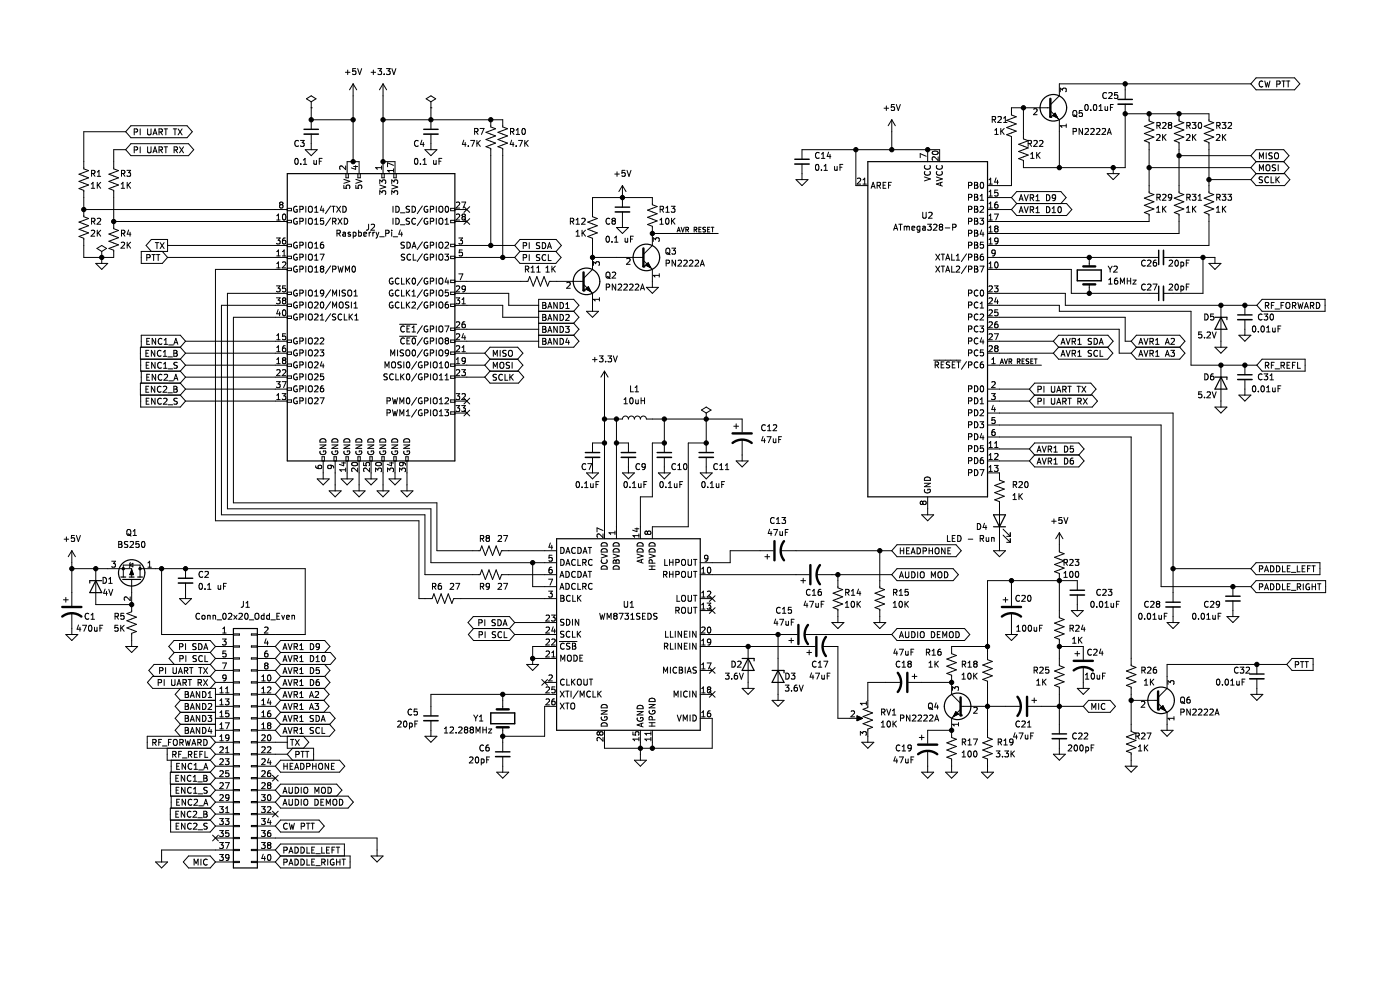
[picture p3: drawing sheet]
<svg xmlns="http://www.w3.org/2000/svg" width="297mm" height="210mm" viewBox="0 0 297 210" stroke-linecap="round" stroke-linejoin="round" font-family="sans-serif">
<path d="M0 0h296.9v210h-296.9z" fill-rule="evenodd" fill="#fff" stroke="#fff" stroke-width=".21"/>
<g fill="none" stroke="#000" stroke-width=".21">
<path d="M73.3 15.3h.9M73.8 14.9v.9M74.9 17.8v16.5M74.9 17.8l-.8 1.3M74.9 17.8l.8 1.3M75.5 14.6h-.6l-.1 .6 .6-.1 .1 .6-.2 .1-.5-.1M75.9 14.6l.4 1.2 .4-1.2M78.7 15.3h1M79.2 14.9v.9M80.2 14.6h.8l-.5 .4 .4 .2v.5l-.2 .1-.5-.1M81.3 17.8v19M81.3 17.8l-.8 1.3"/>
<path d="M81.3 17.8l.7 1.3M81.5 15.7v.1M82 14.6h.8l-.5 .4 .4 .2v.5l-.2 .1-.5-.1M83.1 14.6l.5 1.2 .4-1.2M224.9 19.5v-.8l.5 .4 .1-.3h.6l.1 .1-.1 .6M234.7 19.8a.56 .56 0 0 0-.8 .5 .56 .56 0 0 0 .8 .5M235.2 19.8l.5-.2 .2 .4-.7 .9h.7M237.1 19.6h-.6l-.1 .6h.6l.1 .6-.2 .1-.5-.1M238.7 17.8v3.3M265.4 17.8h-40.7v2.5l-1.9 1.9M266.5 16.5h8.1l1.1 1.3-1.1 1.3h-8.1l-1.1-1.3zM267.9 17.3a.56 .56 0 0 0-.8 .5 .56 .56 0 0 0 .8 .5"/>
<path d="M268.3 17.2l.3 1.3 .3-1 .2 1 .3-1.3M270.9 17.8h.6v-.5l-.6-.1v1.3M271.9 17.2h.8M272.3 17.2v1.3M272.9 17.2h.7M273.3 17.2v1.3M19.4 39.9h.7M19.4 39l.3-.3v1.2M19.4 36.8l.6-.1 .1-.4-.7-.2v1.3M19.7 36.8l.5 .6M20.6 37.4h.8M20.6 36.5l.4-.4v1.3"/>
<path d="M20.6 38.7v1.2M20.8 39.2l.6 .7M21.4 38.7l-.8 .7M25.7 39.9h.7M25.7 39l.4-.3v1.2M25.8 36.8l.6-.1v-.4l-.6-.2v1.3M26.1 36.8l.4 .6M26.7 27.9h-8.9v7.9l1 .4-2 .8 2 .7-2 .8 2 .7-2 .8 1 .4v5.6l1 .4-2 .7 2 .8-2 .7 2 .8-2 .8 1 .3v4.1h6.3v-1.5l-1-.4 2-.8-2-.7 2-.8-2-.7 2-.8-1-.4v-8.1l-1-.4 2-.8-2-.7 2-.8-2-.7 2-.8-1-.4v-4h2.6M26.9 36.1h.8l-.4 .5 .3 .1v.6l-.1 .1-.6-.1M27 38.7v1.2M27.2 39.2l.5 .7M27.7 38.7l-.7 .7"/>
<path d="M27.8 30.5h12.2l1.1 1.3-1.1 1.2h-12.2l-1.1-1.2zM27.8 26.7h11.9l1.1 1.2-1.1 1.3h-11.9l-1.1-1.3zM28.5 28l.6-.1v-.4l-.6-.2v1.3M28.5 31.8h.6v-.5l-.6-.2v1.3M29.7 27.3v1.3M29.7 31.1v1.3M31.3 31.1v1.1l.3 .2h.3l.1-.2v-1.1M31.3 27.3v1.1l.3 .2 .3-.1 .1-.1v-1.1M32.5 32.4l.4-1.3 .4 1.3M32.5 28.6l.4-1.3 .4 1.3M32.6 32.1h.6M32.6 28.2h.6"/>
<path d="M33.7 31.8h.6l.1-.5-.7-.2v1.3M33.7 28l.6-.1 .1-.4-.7-.2v1.3M34 31.8l.5 .6M34 28l.5 .6M34.8 31.1h.7M34.8 27.3h.7M35.2 27.3v1.3M35.2 31.1v1.3M36.8 27.3h.7M36.9 31.8h.6l.1-.5-.7-.2v1.3M37.1 27.3v1.3M37.2 31.8l.5 .6"/>
<path d="M37.8 27.3l.8 1.3M38.1 31.1l.8 1.3M38.6 27.3l-.8 1.3M38.9 31.1l-.8 1.3M62.7 33.7l.1-.1a.68 .68 0 0 1 .5 .6 .68 .68 0 0 1-.5 .7l-.3-.5zM63.3 29.9a.56 .56 0 0 0-.8 .5 .56 .56 0 0 0 .8 .5M63.7 29.8h.8l-.4 .5 .4 .1v.5l-.2 .2-.6-.2M63.8 34.7v.2M64.3 34.9h.8M64.3 34l.4-.4v1.3M64.8 31.8h2.5l-1.3 1.2zM65 21l1-.7 1 .7-1 .6z"/>
<path d="M66 22.9h.1M66 25.4h8.9M66 21.6v5.8M66 28.5v3.3M66.6 34v.8l.5-.1M67.1 34v.9M67.7 34.2h.5M68.3 33.6h-.6v1.3M72.9 39.3v.6l.7 .1-.1-.6 .6-.1 .1 .2-.1 .5M72.9 38l1.3 .5-1.3 .4M73.3 35.2v.8l-.9-.8-.3 .2 .1 .5M73.4 36.8h.5v.9h-.5z"/>
<path d="M73.6 36.8v-2.5h2.6v2.5M75 35.3h.9M75.4 35.1v.8l-.9-.3M75.5 39.3v.6l.6 .1-.1-.6 .6-.1 .2 .2-.2 .5M75.5 38l1.3 .5-1.3 .4M75.9 36.8h.5v.9h-.5zM80.6 39v-.8l.4 .4 .2-.4h.5l.1 .2-.1 .6M80.6 39.3l1.2 .4-1.2 .4M80.9 35.6h-1.2l.3 .3M80.9 35.2v.7M81 36.8h.5v.9h-.5zM81.3 25.4h25.4v1.5l1 .4-2.1 .8 2.1 .7-2.1 .8 2.1 .8-2.1 .7 1.1 .4v23.1"/>
<path d="M81.3 34.3h2.5v2.5M83.1 39v-.8l.5 .4 .1-.4h.6l.1 .2-.1 .6M83.1 39.3l1.3 .4-1.3 .4M83.5 35.8v.7M83.5 36.2h-1.3l.4 .3M83.5 35.1l-1.3-.6v.9M83.5 36.8h.6v.9h-.6zM88 33.7l.2-.1a.68 .68 0 0 1 .5 .6 .68 .68 0 0 1-.5 .7l-.3-.5zM88.7 29.9a.56 .56 0 0 0-.8 .5 .56 .56 0 0 0 .8 .5M89.2 34.7v.2M89.5 29.7l-.3 .9h.8M89.7 34.9h.8"/>
<path d="M89.7 34l.4-.4v1.3M89.8 30.2v.9M90.1 31.8h2.6l-1.3 1.2zM90.4 21l1-.7 1 .7-1 .6zM91.4 22.9h.1M91.4 21.6v5.8M91.4 28.5v3.3M92 34v.8l.5-.1M92.5 34v.9M93.1 34.2h.5M93.7 33.6h-.6v1.3M98.4 29.7l-.3 .9h.8"/>
<path d="M98.7 30.2v.9M99.4 30.9v.2M99.8 29.8h.9l-.6 1.3M100.7 27.9h.6l.1-.5-.7-.2v1.3M101 27.9l.4 .6M101.2 29.8v1.3M101.4 30.3l.5 .8M101.8 27.2h.9l-.6 1.3M101.9 29.8l-.7 .7M104.1 25.4v1.5l1 .4-2 .8 2 .7-2 .8 2 .8-2 .7 1 .4v20.6M108.3 27.9h.6l.1-.5-.7-.2v1.3M108.5 29.7l-.3 .9h.8"/>
<path d="M108.6 27.9l.4 .6M108.8 30.2v.9M109.5 28.5h.7M109.5 27.6l.4-.4v1.3M109.5 30.9v.2M110 29.8h.8l-.5 1.3M110.8 27.4l.2-.2a.68 .68 0 0 1 .5 .7 .68 .68 0 0 1-.5 .6l-.3-.5zM111.3 29.8v1.3M111.5 30.3l.6 .8M112.1 29.8l-.8 .7M130.4 36.9h1M130.9 36.4v1"/>
<path d="M132 39.4v4.5M132 39.4l-.7 1.2M132 39.4l.8 1.2M132.6 36.1h-.6l-.1 .6h.6l.1 .6-.2 .1-.5-.1M133 36.1l.4 1.3 .5-1.3M168.9 38.1h2.5l-1.3 1.3zM170.1 33.8v-2h29.2v2.5M170.1 34.8v3.3M173.1 35l.2-.1a.68 .68 0 0 1 .4 .6 .68 .68 0 0 1-.4 .6l-.3-.4zM173.8 32.5a.56 .56 0 0 0-.8 .5 .56 .56 0 0 0 .8 .5M174.3 36v.1M174.3 32.7l.3-.4v1.3"/>
<path d="M174.3 33.6h.7M174.8 36.1h.7M174.8 35.2l.4-.3v1.2M175.8 32.3l-.3 .9h.8M176.1 32.8v.8M177 35.3l.1 .8 .5-.1M177.6 35.3v.8M178.2 35.5h.4M178.8 34.9h-.6v1.2M181.6 31.8v7.6h2.5M181.9 37.9l.4-.1 .3 .3-.8 1h.8M183.1 39.1h.7"/>
<path d="M183.1 38.1l.3-.3v1.3M184.8 39.9l.4-1.2 .5 1.2M184.9 39.6h.6M186.1 39.3h.6v-.5l-.6-.1v1.2M186.4 39.3l.4 .6M187.3 39.3h.5M187.5 23h1M188 38.7h-.7v1.2h.7M188 22.5v.9M188.5 39.3h.4M189.1 38.7h-.6v1.2M189.2 25.4v6.4"/>
<path d="M189.2 25.4l-.8 1.3M189.2 25.4l.7 1.3M189.7 22.2h-.6v.6l.6-.1v.6l-.2 .1-.4-.1M190.1 22.2l.5 1.2 .4-1.2M196.1 37.5l1.3 .5-1.3 .4M196.2 36.4a.56 .56 0 0 0 .5 .8 .56 .56 0 0 0 .6-.8M196.2 35.1a.56 .56 0 0 0 .5 .8 .56 .56 0 0 0 .6-.8M196.5 33.1l-1.3-.5v.8M196.8 31.8v2.5M197.9 32.2a.61 .61 0 0 1 .7-.2 .61 .61 0 0 1 .4 .6 .75 .75 0 0 1-1.2-.2zM198.6 37.5l1.3 .5-1.3 .4M198.8 36.4a.56 .56 0 0 0 .5 .8 .56 .56 0 0 0 .5-.8"/>
<path d="M198.8 35.1a.56 .56 0 0 0 .5 .8 .56 .56 0 0 0 .5-.8M199 33.3v.7l-.9-.7-.3 .2 .1 .5M199.6 38.7v.6M199.9 38.6l-1.3 .4 1.3 .5M205.5 39.3h.6v-.5l-.6-.1v1.2M206.7 38.7h.5l.2 .2-.2 .4 .2 .1 .1 .3-.3 .2h-.5zM206.7 39.3h.5M208.1 38.8l.1-.1a.68 .68 0 0 1 .5 .6 .68 .68 0 0 1-.5 .6l-.3-.4zM209.8 38.1l.4-.3v1.3M209.8 39.1h.7M210.5 25.4l.6-.1 .1-.5-.7-.1v1.3M210.8 25.4l.4 .6"/>
<path d="M211 27.6l.4-.4v1.3M211 28.5h.8M211.3 37.7l-.3 .9h.8M211.6 38.2v.9M211.7 24.8l.5-.1 .2 .4-.8 .9h.8M212.3 27.2v1.3M212.5 27.8l.5 .7M212.9 26h.7M212.9 25.1l.4-.4v1.3M213 27.2l-.7 .8M218.1 30.5l.6-.1 .1-.5-.7-.1v1.3M218.4 30.5l.4 .6"/>
<path d="M218.7 33.6h.7M218.7 32.7l.3-.4v1.3M219.3 23.2l.5-.1 .2 .3-.8 .9h.8M219.3 29.9l.5-.1 .2 .3-.7 1h.7M219.9 32.3v1.3M220.1 32.9l.6 .7M220.5 29.9l.5-.1 .3 .3-.8 1h.8M220.7 32.3l-.8 .8M222.8 22.9h-8.2v1.5l1 .4-2 .7 2 .8-2 .8 2 .7-2 .8 1 .4v10.4h-5.1M222.8 23.5l1.9 1.9v10.2M223.3 24.5h.1M223.3 24.5l.5-.5 .6 1z"/>
<path d="M224.1 24.8h.1M226.2 26.3v.7M226.2 26.7h-1.3l.4 .3M227.7 23.6l.2-.2a.43 .43 0 0 1 .5 .5v.4a.42 .42 0 0 1-.4 .4 .42 .42 0 0 1-.4-.4zM227.7 27.9h.6v-.5l-.6-.2v1.3M227.8 24.4l.7 .4M229.6 23.4h-.6l-.1 .6h.6l.1 .6-.2 .1-.5-.1M229.6 27.2v1.3l-.7-1.3v1.3M230.2 27.4l.5-.2 .2 .4-.8 .9h.8M230.3 22.3l.1-.1a.68 .68 0 0 1 .5 .6 .68 .68 0 0 1-.5 .6l-.3-.4zM231.4 27.4l.5-.2 .2 .4-.8 .9h.8M231.4 23.3v.1"/>
<path d="M232.1 22.3l.1-.1a.68 .68 0 0 1 .5 .6 .68 .68 0 0 1-.5 .6l-.3-.4zM232.6 27.4l.5-.2 .2 .4-.7 .9h.7M233.2 23.4h.7M233.2 22.5l.3-.3v1.2M233.8 27.4l.5-.2 .2 .4-.7 .9h.7M234.4 22.6l.1 .8 .5-.1M234.9 36.8h2.5l-1.2 1.3zM234.9 28.5l.4-1.3 .5 1.3M235 22.6v.8M235 28.2h.6M235.6 22.8h.4M236.2 35.6v1.2"/>
<path d="M236.2 22.2h-.6v1.2M238.7 22.1v13.5h-21.6v-1.6l-1-.3 2-.8-2-.8 2-.7-2-.8 2-.8-1-.3v-6.6M238.7 24.1h17.8v1.6l1 .3-2 .8 2 .8-2 .7 2 .8-2 .7 1 .4v10.7l1 .4-2 .7 2 .8-2 .8 2 .7-2 .8 1 .4v6.6h-47M243.8 24.1v1.6l1 .3-2 .8 2 .8-2 .7 2 .8-2 .7 1 .4v10.7l1 .4-2 .7 2 .8-2 .8 2 .7-2 .8 1 .4v1.5h-34.3M243.8 35.6h21.6M245.4 28.6l.5-.1 .2 .4-.8 .9h.8M245.4 26.6h.6l.1-.5-.7-.1v1.2M245.7 26.6l.5 .6M246.6 26.1l.5-.1 .3 .3-.8 .9h.8M246.6 28.5v1.3M246.8 29.1l.6 .7M247.4 28.5l-.8 .7"/>
<path d="M248.1 26.5l-.3 .3 .1 .3 .2 .1h.2l.3-.2-.1-.4-.2-.1M248.1 26.5l-.3-.2 .3-.3h.2l.3 .2-.3 .3M248.1 26.5h.2M250.1 24.1v1.6l1 .3-2 .8 2 .8-2 .7 2 .8-2 .7 1 .4v10.7l1 .4-2 .7 2 .8-2 .8 2 .7-2 .8 1 .4v4h-40.6M250.1 33h15.3M251.7 28.6l.5-.1 .2 .4-.7 .9h.7M251.8 26.6h.6v-.5l-.6-.1v1.2M252.1 26.6l.4 .6M252.9 26h.8l-.4 .5 .4 .1v.5l-.2 .1-.6-.1M253 28.5v1.3M253.2 29.1l.5 .7M253.7 28.5l-.7 .7"/>
<path d="M254.3 26.1l.2-.1a.68 .68 0 0 1 .4 .6 .68 .68 0 0 1-.4 .6l-.3-.4zM256.5 38.1h8.9M258.1 28.6l.4-.1 .3 .4-.8 .9h.8M258.1 26.6h.6l.1-.5-.7-.1v1.2M258.4 26.6l.5 .6M259.3 26h.8l-.5 .5 .4 .1v.5l-.2 .1-.5-.1M259.3 28.5v1.3M259.5 29.1l.6 .7M260.1 28.5l-.8 .7M260.5 26.1l.5-.1 .3 .3-.8 .9h.8M265.4 33l1.1-1.2h5.8l1.1 1.2-1.1 1.3M265.4 33l1.1 1.3"/>
<path d="M265.4 35.6l1.1 1.2M266.5 36.8h6l1.1 1.3-1.1 1.3h-6l-1.1-1.3M266.5 34.3h5.8M266.5 36.8l-1.1 1.3M266.5 34.3l-1.1 1.3M267.2 33.7v-1.3l.4 .9 .4-.9v1.3M267.2 36.2v-1.2l.4 .9 .4-.9v1.2M267.8 37.6h-.6v.4l.5 .2 .1 .3-.2 .3-.5-.1M268.6 32.4v1.3M268.6 35.1l.3-.1a.43 .43 0 0 1 .5 .4v.4a.42 .42 0 0 1-.4 .4 .42 .42 0 0 1-.4-.4zM269.1 37.6a.56 .56 0 0 0-.8 .5 .56 .56 0 0 0 .8 .5M269.7 37.5v1.3h.6"/>
<path d="M269.9 32.5h-.7v.4l.6 .2 .1 .3-.2 .3-.5-.1M270.4 32.6l.3-.2a.43 .43 0 0 1 .5 .4v.5a.42 .42 0 0 1-.4 .4 .42 .42 0 0 1-.4-.4zM270.6 35l-.6 .1v.3l.5 .3 .1 .3-.2 .2h-.5M270.7 37.5v1.3M270.9 38l.5 .8M271.2 35v1.2M271.4 37.5l-.7 .7M272.3 34.3l1.1 1.3-1.1 1.2M17.8 44.4h43.1M19.4 49l.4-.2 .3 .4-.8 .9h.8M19.4 47l.6-.1 .1-.5-.7-.1v1.3M19.7 47l.5 .6"/>
<path d="M20.3 55.9h2.6l-1.3 1.2zM20.6 52.7l1-.6 1 .6-1 .6zM20.6 46.4l.5-.1 .3 .4-.8 .9h.8M20.6 48.8v1.3M20.8 49.4l.6 .7M21.4 48.8l-.8 .8M21.6 54.6h.1M21.6 53.3v2.6M24.1 47h36.8M25.7 51.5l.5-.1 .2 .3-.7 .9h.7M25.8 49.5l.6-.1v-.4l-.6-.2v1.3M26.1 49.5l.4 .6"/>
<path d="M27 51.4v1.2M27.2 51.9l.5 .7M27.3 48.8l-.3 .9h.8M27.6 49.3v.8M27.7 51.4l-.7 .7M31.1 54.7l.6-.1 .1-.5-.7-.1v1.3M32.1 53.3l-1.1-1.2 1.1-1.3h3.5v2.5h-5.6v2.6h4.4l1.2-1.3M32.2 54h.8M32.6 54v1.3M32.9 51.5h.8M33.2 54h.7M33.3 51.5v1.2"/>
<path d="M33.6 54v1.3M34 51.5l.8 1.2M34.4 53.3l1.2 1.3M34.8 51.5l-.8 1.2M35.6 54.6h25.3M35.6 52.1h25.3M58.6 50.5h.8l-.4 .5 .4 .1v.5l-.2 .2-.6-.2M58.7 56.8h.7M58.7 46.7h.7M58.7 54.3h.7M58.7 45.8l.4-.4v1.3M58.7 53.4l.4-.4v1.3"/>
<path d="M58.7 55.9l.4-.3v1.2M59.6 43.4l-.3 .3v.2l.3 .2h.2l.2-.2v-.2l-.2-.3M59.6 43.4l-.3-.2 .3-.3h.3l.1 .2-.2 .3M59.6 43.4h.2M59.9 55.7l.5-.1 .2 .3-.7 .9h.7M59.9 54.3h.7M59.9 53.4l.4-.4v1.3M60 45.5l.2-.1a.68 .68 0 0 1 .5 .6 .68 .68 0 0 1-.5 .7l-.3-.5zM60.5 50.5h-.3l-.2 .3-.1 .7 .3 .3 .4-.2-.1-.6h-.3l-.3 .2M60.9 57.1h-15.2v53.4h43.2v16.5h2.8l.4-1 .7 2 .8-2 .7 2 .8-2 .8 2 .3-1h21.9M60.9 51.8h.9v.5h-.9zM60.9 44.2h.9v.5h-.9z"/>
<path d="M60.9 46.7h.9v.5h-.9zM60.9 54.4h.9v.5h-.9zM60.9 56.9h.9v.5h-.9zM63 54a.58 .58 0 0 0-.7 .6 .58 .58 0 0 0 .8 .5v-.5h-.3M63 51.4a.58 .58 0 0 0-.7 .6 .58 .58 0 0 0 .8 .5v-.4h-.3M63 43.8a.58 .58 0 0 0-.7 .6 .58 .58 0 0 0 .8 .5v-.4h-.3M63 56.5a.58 .58 0 0 0-.7 .6 .58 .58 0 0 0 .8 .5v-.4h-.3M63 46.4a.58 .58 0 0 0-.7 .5 .58 .58 0 0 0 .8 .5v-.4h-.3M63.6 44.4h.6l.1-.5-.7-.1v1.2M63.6 57.1h.6l.1-.5-.7-.1v1.2M63.6 52h.6l.1-.5-.7-.1v1.2M63.6 47l.6-.1 .1-.5-.7-.1v1.3"/>
<path d="M63.6 54.6l.6-.1 .1-.5-.7-.1v1.3M64.9 43.8v1.2M64.9 46.3v1.3M64.9 51.4v1.2M64.9 53.9v1.3M64.9 56.5v1.2M65.5 56.6l.2-.1a.43 .43 0 0 1 .6 .4v.4a.42 .42 0 0 1-.5 .4 .42 .42 0 0 1-.4-.4zM65.5 43.9l.2-.1a.43 .43 0 0 1 .6 .4v.4a.42 .42 0 0 1-.5 .4 .42 .42 0 0 1-.4-.4zM65.5 51.6l.2-.2a.43 .43 0 0 1 .6 .4v.4a.42 .42 0 0 1-.5 .5 .42 .42 0 0 1-.4-.5zM65.6 46.4l.1-.1a.43 .43 0 0 1 .6 .4v.4a.42 .42 0 0 1-.5 .5 .42 .42 0 0 1-.4-.5zM65.6 54l.1-.1a.43 .43 0 0 1 .6 .4v.5a.42 .42 0 0 1-.5 .4 .42 .42 0 0 1-.4-.4zM66.8 57.7h.7"/>
<path d="M66.8 45h.7M66.8 47.6h.7M66.8 52.6h.7M66.8 55.2h.7M66.8 44.1l.3-.3v1.2M66.8 46.7l.3-.4v1.3M66.8 51.7l.3-.3v1.2M66.8 54.3l.3-.4v1.3M66.8 56.8l.3-.3v1.2M67.9 53.9h.8l-.5 1.3M68.2 57l-.2 .2v.3l.2 .2h.2l.3-.2-.1-.4-.2-.1M68.2 57l-.2-.2 .2-.3h.2l.3 .2-.3 .3"/>
<path d="M68.2 57h.2M68.3 43.7l-.3 .9h.7M68.6 51.4h-.4l-.2 .3v.7l.2 .2 .4-.1v-.6h-.4l-.2 .2M68.6 44.2v.8M68.6 46.3h-.6v.6l.6-.1v.6l-.2 .2-.4-.2M70.1 46.2l-1.1 1.7M70.1 56.4l-1.1 1.6M70.1 43.7l-1.1 1.6M70.4 43.8h.7M70.6 57.1h.6v-.5l-.6-.1v1.2M70.6 47l.6-.1v-.5l-.6-.1v1.3M70.7 43.8v1.2"/>
<path d="M70.9 47l.4 .6M71.4 43.8l.9 1.2M71.5 49.5l.6-.1v-.4l-.6-.2v1.3M71.7 46.3l.9 1.3M71.7 56.5l.3 1.2 .3-.9 .2 .9 .3-1.2M71.8 49.5l.4 .6M72.3 43.8l-.9 1.2M72.6 46.3l-.9 1.3M72.7 43.8a.64 .64 0 0 1 .8 .6 .64 .64 0 0 1-.8 .6zM72.8 49.3h.4l.1 .8M73 46.3a.64 .64 0 0 1 .8 .6 .64 .64 0 0 1-.8 .7zM73.3 57.7v-1.2l.4 .9 .4-.9v1.2"/>
<path d="M73.3 49.6l-.6 .2 .2 .3 .4-.1M74.3 49.3h-.3l-.2 .1 .1 .2 .4 .1v.3h-.5M74.8 56.6l.2-.1a.68 .68 0 0 1 .4 .6 .68 .68 0 0 1-.4 .6l-.3-.5zM74.9 49.3h.4l.2 .2-.1 .5h-.5M74.9 49.3v1.2M76.1 49.3h.3l.3 .2-.1 .5h-.5M76.1 48.8v1.3M77.2 49.7l.6-.1-.1-.3h-.4l-.1 .1v.6h.5M78.2 47.6l-.1 1.1-.4 .1M78.3 49.3v.8M78.7 49.3l-.4 .2M78.7 47.7l.5-.1 .3 .3-.8 .9h.8"/>
<path d="M79.1 49.3v.8M79.5 49.3l-.4 .2M79.8 49.3l.3 .8M80.1 50.1l-.3 .4M80.4 49.3l-.3 .8M80.6 50.2h.9M80.6 41.2v-.7l.4 .4 .2-.4h.5l.1 .2-.1 .5M81.8 49.5l.6-.1 .1-.4-.7-.2v1.3M83.1 48.8v.2M83.1 49.3v.8M83.1 41.2v-.7l.5 .4 .1-.4h.6l.1 .2-.1 .5M83.3 59a.58 .58 0 0 0-.7 .6 .58 .58 0 0 0 .8 .5v-.4h-.3"/>
<path d="M83.4 43.8v1.2M83.4 46.3v1.3M83.4 50.2h1M84 43.8a.64 .64 0 0 1 .7 .6 .64 .64 0 0 1-.7 .6zM84 46.3a.64 .64 0 0 1 .7 .6 .64 .64 0 0 1-.7 .7zM84.6 59.1a.56 .56 0 0 0-.8 .5 .56 .56 0 0 0 .8 .5M84.9 48.8l-.3 .9h.8M84.9 45.1h1M84.9 47.7h1M85.2 59v1.3h.6M85.2 49.3v.8M85.8 51.4h-.5l-.2 .2 .1 .3 .5 .3v.3l-.6 .1"/>
<path d="M85.9 54h-.7v.4l.5 .2 .2 .3-.3 .3-.5-.1M86.2 59v1.3M86.3 51.4a.64 .64 0 0 1 .8 .6 .64 .64 0 0 1-.8 .6zM86.4 59.5l.5 .8M86.9 43.8l-.7 .1v.3l.6 .3 .1 .3-.3 .2h-.4M86.9 46.4h-.7v.4l.6 .2 .1 .3-.3 .3-.4-.1M86.9 59l-.7 .7M87.1 54a.56 .56 0 0 0-.8 .5 .56 .56 0 0 0 .8 .6M87.4 43.8a.64 .64 0 0 1 .8 .6 .64 .64 0 0 1-.8 .6zM87.4 52.6l.4-1.2 .5 1.2M87.5 59.1l.2-.1a.68 .68 0 0 1 .5 .6 .68 .68 0 0 1-.5 .7l-.3-.5zM87.5 52.3h.6"/>
<path d="M87.7 53.9v1.3h.6M88.1 46.4a.56 .56 0 0 0-.7 .5 .56 .56 0 0 0 .7 .5M89.6 43.7l-1.1 1.6M89.6 46.2l-1.1 1.7M89.6 51.3l-1.1 1.6M89.6 53.9l-1.1 1.6M89.6 58.9l-1.1 1.7M90.7 54a.58 .58 0 0 0-.7 .6 .58 .58 0 0 0 .7 .5v-.5h-.2M90.7 51.4a.58 .58 0 0 0-.7 .6 .58 .58 0 0 0 .7 .5v-.4h-.2M90.7 43.8a.58 .58 0 0 0-.7 .6 .58 .58 0 0 0 .7 .5v-.4h-.2M90.7 46.4a.58 .58 0 0 0-.7 .5 .58 .58 0 0 0 .7 .5v-.4h-.2M90.7 59a.58 .58 0 0 0-.7 .6 .58 .58 0 0 0 .7 .5v-.4h-.2"/>
<path d="M91.3 44.4h.6l.1-.5-.7-.1v1.2M91.3 59.7l.6-.1 .1-.5-.7-.1v1.3M91.3 47l.6-.1 .1-.5-.7-.1v1.3M91.3 52h.6l.1-.5-.7-.1v1.2M91.3 54.6l.6-.1 .1-.5-.7-.1v1.3M92.6 43.8v1.2M92.6 46.3v1.3M92.6 51.4v1.2M92.6 53.9v1.3M92.6 59v1.3M93.2 46.5l.2-.2a.43 .43 0 0 1 .6 .4v.4a.42 .42 0 0 1-.5 .5 .42 .42 0 0 1-.4-.5zM93.2 43.9l.2-.1a.43 .43 0 0 1 .6 .4v.4a.42 .42 0 0 1-.5 .4 .42 .42 0 0 1-.4-.4z"/>
<path d="M93.2 51.6l.2-.2a.43 .43 0 0 1 .6 .4v.4a.42 .42 0 0 1-.5 .5 .42 .42 0 0 1-.4-.5zM93.2 54.1l.2-.2a.43 .43 0 0 1 .6 .4v.5a.42 .42 0 0 1-.5 .4 .42 .42 0 0 1-.4-.4zM93.2 59.2l.2-.2a.43 .43 0 0 1 .6 .4v.4a.42 .42 0 0 1-.5 .5 .42 .42 0 0 1-.4-.5zM94.4 53.9h.8l-.5 .5 .4 .1v.6l-.2 .1-.5-.1M94.4 51.5l.5-.1 .3 .3-.8 .9h.8M94.4 47.6h.8M94.4 46.7l.4-.4v1.3M94.6 43.9l.1-.1a.68 .68 0 0 1 .5 .6 .68 .68 0 0 1-.5 .6l-.3-.5zM94.7 58.9l-.3 .9h.8M95 59.4v.9M95.6 51.8h.9v.5h-.9zM95.6 54.4h.9v.5h-.9z"/>
<path d="M95.6 59.4h.9v.5h-.9zM95.6 46.7h.9v.5h-.9zM95.6 44.2h.9v.5h-.9zM96.5 44.4h2.5M96.5 47h2.5M96.5 54.6h12.7M96.5 52.1h12.7M96.5 59.7h15.5l.4-1 .7 2 .8-2 .8 2 .7-2 .8 2 .4-1h7.2M96.8 43l.5-.1 .2 .3-.8 .9h.8M96.8 45.5l.5-.1 .2 .4-.8 .9h.8M97.3 50.5h.8l-.4 .5 .4 .1v.5l-.2 .2-.6-.2M97.3 58.1h.9l-.6 1.3"/>
<path d="M97.9 42.9h.9l-.6 1.2M98.1 53h-.6l-.1 .6h.6l.1 .6-.2 .1-.5-.1M98.2 45.9l-.2 .3 .1 .4 .1 .1h.3l.2-.3v-.2l-.2-.3M98.2 45.9l-.2-.2 .2-.3h.3l.2 .2-.2 .3M98.2 45.9h.3M98.4 43.8l1.2 1.3M98.4 46.4l1.2 1.2M99.6 43.8l-1.2 1.3M99.6 46.4l-1.2 1.2M109.2 52.1l1.1 1.2M109.2 52.1l1.1-1.3h7.7l1.1 1.3-1.1 1.2h-7.7M110.3 53.3l-1.1 1.3"/>
<path d="M111 52.1h.6l.1-.5-.7-.1v1.2M111 54.7l.6-.1 .1-.5-.7-.1v1.3M111.5 57.1h.6v-.5l-.6-.2v1.3M111.8 57.1l.4 .6M112.3 51.5v1.2M112.3 54v1.3M112.7 56.8l.3-.4v1.3M112.7 57.7h.7M113.9 57.7h.7M113.9 56.8l.3-.4v1.3M114.5 51.5l-.7 .1v.3l.6 .3 .1 .3-.2 .2h-.5M114.5 54.1h-.7v.4l.6 .2 .1 .3-.2 .3-.5-.1"/>
<path d="M115.1 51.5a.64 .64 0 0 1 .7 .6 .64 .64 0 0 1-.7 .6zM115.8 54.1a.56 .56 0 0 0-.8 .5 .56 .56 0 0 0 .8 .6M115.8 57.7h.7M115.8 56.8l.4-.4v1.3M116.1 52.7l.5-1.2 .4 1.2M116.3 52.4h.6M116.3 54v1.3h.6M117.1 56.4v1.3M117.3 57l.5 .7M117.8 56.4l-.7 .8M117.9 53.3l1.1 1.3-1.1 1.3h-7.6l-1.1-1.3M120.3 60l.4-.1 .3 .3-.8 .9h.8"/>
<path d="M121 47l.6-.1 .1-.5-.7-.1v1.3M121.3 47l.4 .6M122.2 49.2l.4-.4v1.3M122.2 47.6h.7M122.2 50.1h.7M122.2 46.7l.4-.4v1.3M123.4 46.4l.5-.1 .2 .4-.7 .9h.7M123.5 48.8v1.3M123.7 49.4l.5 .7M124.2 48.8l-.7 .8M125.7 54.6h10.8M125.9 56.3v-.8l.5 .4 .1-.3h.5l.2 .2-.2 .5"/>
<path d="M128.6 57.9l.3-.2a.43 .43 0 0 1 .5 .4v.5a.42 .42 0 0 1-.4 .4 .42 .42 0 0 1-.4-.4zM128.7 50.2l.2-.1a.68 .68 0 0 1 .4 .6 .68 .68 0 0 1-.4 .7l-.3-.5zM128.8 58.7l.7 .4M129.3 46.4a.56 .56 0 0 0-.7 .5 .56 .56 0 0 0 .7 .5M129.8 51.3v.1M129.9 57.8l.5-.1 .2 .4-.8 .9h.8M130.1 46.8l-.3 .3v.2l.3 .3 .3-.1 .2-.2-.1-.3-.2-.2M130.1 46.8l-.3-.2 .3-.3 .3 .1 .2 .1-.3 .3M130.1 46.8h.2M130.4 51.4h.7M130.4 50.5l.3-.4v1.3M130.8 48.3h2.5l-1.3 1.2z"/>
<path d="M132 45v3.3M132.6 50.5l.1 .8h.5M133 54.9l.4-.1 .3 .4-.8 .9h.8M133.2 50.5v.9M133.8 50.7h.4M134.4 50.1h-.6v1.3M136.5 54l1.9-1.9v-4.1l-1-.4 2-.7-2-.8 2-.8-2-.7 2-.8-1-.4v-1.5h-12.7v4.1l1 .4-2 .7 2 .8-2 .7 2 .8-2 .8 1 .3v6.6l-1.9 1.9M136.5 55.2l1.9 1.9v3.9M137 56.3h.1M137.5 55.7l.5 1.1-1-.5zM137.8 56.5h.1M138.4 49.5h14"/>
<path d="M138.6 51.2v-.8l.5 .5 .1-.4h.5l.2 .2-.2 .5M139.9 58.1v.7M139.9 58.4h-1.3l.4 .4M140 46.7l.3-.4v1.3M140 47.6h.7M140 44.4h.7v-.5l-.7-.1v1.2M140.3 44.4l.5 .6M141.3 44.1l.3-.3v1.2M141.3 45h.7M141.3 52.8l.3-.2a.43 .43 0 0 1 .5 .5v.4a.42 .42 0 0 1-.4 .4 .42 .42 0 0 1-.4-.4zM141.3 55.8h.6l.1-.5-.7-.1v1.2M141.3 46.4l.2-.1a.68 .68 0 0 1 .4 .6 .68 .68 0 0 1-.4 .7l-.3-.5z"/>
<path d="M141.5 53.6l.7 .4M142.4 43.8h.8l-.4 .4 .3 .2v.5l-.2 .1-.5-.1M142.5 46.3v1.3M142.5 52.6h.8l-.4 .5 .4 .1v.6l-.2 .1-.6-.1M142.6 46.8l.6 .8M143.2 46.3l-.7 .7M143.3 55.2v1.2l-.7-1.2v1.2M143.6 49.2l.4-1 .3 1M143.7 48.9h.5M143.9 55.3l.4-.1 .3 .3-.8 .9h.8M144.5 48.2l.3 1 .4-1M145.1 55.3l.4-.1 .3 .3-.8 .9h.8"/>
<path d="M145.5 48.7h.5v-.4l-.5-.1v1M145.7 48.7l.4 .5M146.3 55.3l.5-.1 .2 .3-.8 .9h.8M147.3 48.7h.4l.1-.4-.5-.1v1M147.5 55.3l.5-.1 .2 .3-.8 .9h.8M147.5 48.7l.3 .5M148.3 48.7h.3M148.6 56.4l.4-1.2 .4 1.2M148.7 56.1h.6M148.7 48.2h-.4v1h.4M149.7 48.3h-.5a.42 .42 0 0 0 .4 .5v.4h-.5M150.1 48.7h.4"/>
<path d="M150.6 48.2h-.5v1h.5M150.9 48.2h.6M151.2 48.2v1M189.6 48.8l.4-1.2 .4 1.2M189.7 48.5h.6M190.7 47.6h.7M191 47.6v1.2M191.8 48.1l.4-.1 .2 .2M191.8 48v.8M192.4 48.2l.1-.2h.4v.8M192.4 48.2v.6M193.5 48.4l.6-.1-.1-.3h-.4l-.1 .2v.6h.5"/>
<path d="M195.1 48h-.3l-.3 .2 .2 .6h.4M195.1 48v1l-.2 .3-.3-.1M195.8 45v1.1l.2 .2h.2l.3-.2v-1.1M195.8 48h.4l.1 .8M196.3 48.3l-.6 .2 .2 .3h.4M196.8 47.6h.8l-.5 .4 .4 .2v.5l-.2 .1-.5-.1M197 45.1l.5-.1 .2 .4-.7 .9h.7M198.1 47.7l.4-.1 .3 .3-.8 .9h.8M198.5 56.5l.9 1.2M198.5 53.9l.9 1.3M199.4 56.5l-.9 1.2M199.4 53.9l-.9 1.3"/>
<path d="M199.5 48.1l-.2 .2v.3l.2 .2h.4l.1-.2-.1-.4-.2-.1M199.5 48.1l-.2-.2 .2-.3h.4l.1 .2-.3 .3M199.5 48.1h.2M199.7 56.5h.7M199.7 53.9h.7M200 53.9v1.3M200 56.5v1.2M200.5 48.3h1M200.6 57.7l.5-1.2 .4 1.2M200.6 55.2l.5-1.3 .4 1.3M200.7 57.4h.7M200.7 54.8h.7"/>
<path d="M201.9 56.5v1.2h.6M201.9 53.9v1.3h.6M202.1 48.2h.6l.1-.5-.7-.1v1.2M202.9 56.6l.4-.1 .3 .3-.8 .9h.8M202.9 54.3l.3-.4v1.3M202.9 55.2h.7M205 56.4l-1 1.6M205 53.9l-1 1.6M205.5 41.9l.6-.1v-.5l-.6-.1v1.3M205.5 44.4h.6v-.5l-.6-.1v1.2M205.5 57.1h.6v-.5l-.6-.1v1.2M205.5 54.6l.6-.1v-.5l-.6-.1v1.3"/>
<path d="M205.5 49.5l.6-.1v-.4l-.6-.2v1.3M205.5 47l.6-.1v-.5l-.6-.1v1.3M205.5 52h.6v-.5l-.6-.1v1.2M206.7 53.9h.5l.2 .3-.2 .3 .2 .1 .1 .3-.3 .3h-.5zM206.7 46.3h.5l.2 .2-.2 .4 .2 .1 .1 .3-.3 .3h-.5zM206.7 51.4h.5l.2 .2-.2 .4 .2 .1 .1 .3-.3 .2h-.5zM206.7 56.5h.5l.2 .2-.2 .4 .2 .1 .1 .3-.3 .2h-.5zM206.7 48.8h.5l.2 .3-.2 .3 .2 .2 .1 .3-.3 .2h-.5zM206.7 41.2h.5l.2 .3-.2 .3 .2 .1 .1 .3-.3 .3h-.5zM206.7 43.8h.5l.2 .2-.2 .4 .2 .1 .1 .3-.3 .2h-.5zM206.7 57.1h.5M206.7 41.8h.5"/>
<path d="M206.7 44.4h.5M206.7 46.9h.5M206.7 49.4h.5M206.7 52h.5M206.7 54.5h.5M207.9 46.3h.8l-.5 .5 .4 .1v.5l-.2 .2-.5-.2M207.9 56.5h.8l-.5 1.2M207.9 43.9l.5-.1 .3 .3-.8 .9h.8M207.9 42.5h.8M207.9 41.6l.4-.4v1.3M208.2 48.8l-.3 .9h.8M208.5 53.9l-.3 .1-.2 .2-.1 .7 .3 .3 .4-.1-.1-.6-.3-.1-.3 .2"/>
<path d="M208.5 49.3v.8M208.6 51.4h-.6l-.1 .6 .6-.1 .1 .6-.2 .1-.5-.1M209.5 57.1h17.8v5.1h18.5M209.5 41.9h5.1M209.5 44.4h5.1M209.5 54.6h36.3M209.8 49.2h.7M209.8 40.7l.4-.4v1.3M209.8 56.8h.7M209.8 43.2l.4-.3v1.2M209.8 45.8l.4-.4v1.3M209.8 48.3l.4-.4v1.3"/>
<path d="M209.8 50.8l.4-.3v1.3M209.8 55.9l.4-.3v1.2M209.8 41.6h.7M209.8 44.1h.7M209.8 46.7h.7M209.8 51.8h.7M210.9 45.4h.9l-.6 1.3M211.1 53.6l-.2 .2-.4-.1v-.6l.4-.1 .2 .3v.7l-.2 .2-.4 .1M211.1 55.7l.2-.1a.68 .68 0 0 1 .5 .6 .68 .68 0 0 1-.5 .6l-.3-.5zM211.2 48.5l-.2 .2 .1 .4 .1 .1h.3l.2-.2v-.3l-.2-.2M211.2 48.5l-.2-.3 .2-.3h.3l.2 .3-.2 .3M211.2 48.5h.3"/>
<path d="M211.6 42.9h-.4l-.1 .3-.1 .7 .2 .2 .5-.1-.1-.6-.4-.1-.2 .3M211.7 40.3h-.6l-.1 .6h.6l.1 .6-.2 .1-.5-.1M211.7 51l-.2 .3-.4-.1v-.6l.4-.1 .2 .2v.7l-.2 .3-.4 .1M214.6 41.9l1.1 1.3M214.6 41.9l1.1-1.3h9.4l1.1 1.3-1.1 1.3M215.7 43.2h10.6l1.1 1.2-1.1 1.3h-10.6l-1.1-1.3M215.7 43.2l-1.1 1.2M216.2 45.1l.4-1.3 .5 1.3M216.2 42.6l.4-1.3 .5 1.3M216.3 44.8h.6M216.3 42.2h.6M217.3 43.8l.4 1.3 .4-1.3"/>
<path d="M217.3 41.3l.4 1.3 .4-1.3M218.6 42l.6-.1v-.5l-.6-.1v1.3M218.6 44.5l.6-.1v-.4l-.6-.2v1.3M218.9 44.5l.4 .6M218.9 42l.4 .6M219.8 45.1h.7M219.8 41.7l.3-.4v1.3M219.8 44.2l.3-.4v1.3M219.8 42.6h.7M222 43.8a.64 .64 0 0 1 .7 .7 .64 .64 0 0 1-.7 .6zM222 41.3a.64 .64 0 0 1 .7 .6 .64 .64 0 0 1-.7 .7zM223.2 45.1h.7"/>
<path d="M223.2 44.2l.4-.4v1.3M223.9 41.8l-.2 .3-.4-.1v-.6l.4-.1 .2 .2v.8l-.2 .2-.4 .1M224.5 44l.2-.2a.68 .68 0 0 1 .5 .7 .68 .68 0 0 1-.5 .6l-.3-.5zM231.1 54.6v1.9M235.1 56.4l.4 .7M235.2 59.4l.4-.4v1.3M235.5 57.1v.6M235.9 56.4l-.4 .7M236.3 56.6l.5-.2 .2 .4-.8 .9h.8M237 59h-.3l-.2 .3-.1 .7 .3 .3 .4-.2-.1-.6h-.3l-.3 .2M239.1 59v1.3M239.1 59.6h.8"/>
<path d="M239.9 59v1.3M240.3 59.4h.7l-.7 .9h.7M243 55.3a.56 .56 0 0 0-.8 .5 .56 .56 0 0 0 .8 .5M243.4 55.3l.5-.1 .3 .3-.8 1h.8M245.3 55.2h-.4l-.2 .3v.7l.2 .3 .4-.2v-.6h-.4l-.2 .2M245.4 45h.7M245.4 44.1l.3-.3v1.2M245.4 41.9l.6-.1 .1-.5-.7-.1v1.3M245.7 41.9l.5 .6M246.6 41.3l.5-.1 .3 .4-.8 .9h.8M246.6 43.8v1.2M246.8 44.3l.6 .7"/>
<path d="M246.8 54.6h10.9v1.3M247.4 43.8l-.8 .7M248 55.3l.5-.1 .3 .3-.8 1h.8M248.6 41.8l-.3 .2-.3-.1-.1-.6 .4-.1 .3 .3-.1 .7-.2 .2-.3 .1M249.4 55.3l.2-.1a.68 .68 0 0 1 .4 .6 .68 .68 0 0 1-.4 .7l-.4-.5zM250.5 55.7l.4-.1 .2 .2-.1 .6h-.5M250.5 55.6v1.3M251.7 55.8h.4M251.7 45h.7M251.7 44.1l.4-.3v1.2M251.8 41.9l.6-.1v-.5l-.6-.1v1.3M252.1 41.9l.4 .6"/>
<path d="M252.3 55.2h-.6v1.3M252.9 41.2h.8l-.4 .5 .4 .1v.6l-.2 .1-.6-.1M253 43.8v1.2M253.2 44.3l.5 .7M253.7 43.8l-.7 .7M254.2 42.5h.7M254.2 41.6l.4-.4v1.3M255.2 54.6v7.6h-8.4M256.5 55.9h2.5l-1.3 1.2zM258.1 45h.7M258.1 44.1l.3-.3v1.2M258.1 41.9l.6-.1 .1-.5-.7-.1v1.3"/>
<path d="M258.4 41.9l.5 .6M259.3 41.2h.8l-.5 .5 .4 .1v.6l-.2 .1-.5-.1M259.3 43.8v1.2M259.5 44.3l.6 .7M260.1 43.8l-.8 .7M260.5 41.2h.8l-.5 .5 .4 .1v.6l-.2 .1-.5-.1M29.8 76.2v2.5h8.4M30 78.7v2.6M31 74.9h.4M31 77.5h.4M31.1 72.4h.5M31.1 80h.5"/>
<path d="M31.6 74.3h-.6v1.3h.6M31.6 76.9h-.6v1.2h.6M31.7 71.8h-.6v1.2h.6M31.7 79.4h-.6v1.3h.6M32.8 74.3v1.3l-.7-1.3v1.3M32.9 76.9v1.2l-.7-1.2v1.2M33 71.8v1.2l-.7-1.2v1.2M33 79.4v1.3l-.7-1.3v1.3M34.2 74.4a.56 .56 0 0 0-.8 .6 .56 .56 0 0 0 .8 .5M34.2 77a.56 .56 0 0 0-.8 .5 .56 .56 0 0 0 .8 .5M34.3 71.9a.56 .56 0 0 0-.7 .5 .56 .56 0 0 0 .7 .5M34.3 79.5a.56 .56 0 0 0-.7 .5 .56 .56 0 0 0 .7 .5"/>
<path d="M34.6 75.6h.8M34.6 74.7l.4-.4v1.3M34.7 78.1h.7M34.7 77.2l.4-.3v1.2M34.8 73h.8M34.8 79.5l.5-.1 .3 .4-.8 .9h.8M34.8 72.1l.4-.3v1.2M35.6 75.7h1M35.7 78.2h.9M35.8 73.2h1M36.9 74.9h.4M36.9 74.3h.4l.2 .3-.2 .3 .2 .1 .1 .3-.2 .3h-.5z"/>
<path d="M36.9 73l.4-1.2 .4 1.2M37 72.7h.6M37.6 76.9h-.5l-.2 .2 .1 .3 .5 .2v.4l-.6 .1M38.2 73.7h-8.4v2.5h8.4M38.2 73.7l1.2 1.2M38.2 78.7l1.2 1.3M38.2 76.2l1.2 1.3M39.4 72.4h21.5M39.4 74.9h21.5M39.4 77.5h21.5M39.4 80h21.5M39.4 72.4l-1.2-1.3h-8.2v2.6"/>
<path d="M39.4 72.4l-1.2 1.3M39.4 74.9l-1.2 1.3M39.4 80l-1.2 1.3M39.4 77.5l-1.2 1.2M58.6 60.6h.8l-.4 .5 .4 .1v.6l-.2 .1-.6-.1M58.6 63.2h.8l-.4 .5 .4 .1v.5l-.2 .1-.6-.1M58.7 77.1h.7M58.7 72.1h.7M58.7 74.6h.7M58.7 78.5l.5-.1 .2 .4-.8 .9h.8M58.7 71.2l.4-.4v1.3M58.7 73.7l.4-.4v1.3"/>
<path d="M58.7 76.2l.4-.3v1.2M59 65.7l-.3 .9h.8M59.3 66.1v.9M59.9 78.5l.5-.1 .2 .4-.7 .9h.7M60 65.8l.2-.1a.68 .68 0 0 1 .5 .7 .68 .68 0 0 1-.5 .6l-.3-.5zM60.2 63.7l-.3 .3 .1 .3 .2 .1h.2l.2-.2v-.4l-.2-.1M60.2 76.4h.2M60.2 76.4l-.3 .3 .1 .3 .2 .1h.2l.2-.2v-.2l-.2-.3M60.2 63.7l-.3-.2 .3-.3h.2l.2 .2-.2 .3M60.2 76.4l-.3-.2 .3-.3h.2l.2 .2-.2 .3M60.2 63.7h.2M60.5 73.3l-.3 .1-.2 .2-.1 .8 .3 .2 .4-.1-.1-.6-.3-.1-.3 .3"/>
<path d="M60.6 60.6h-.6l-.1 .6h.6l.1 .6-.2 .1-.5-.1M60.6 70.8h-.6l-.1 .6 .6-.1 .1 .6-.2 .2-.5-.2M60.9 62.2h-12.7v45.7h43.2v11.5h26.7M60.9 64.8h-13.9v44.4h43.1v12.7h11.7l.4-1 .8 2 .7-2 .8 2 .8-2 .7 2 .4-1h11.7M60.9 67.3h-11.4v39.4h43.2v10.1h9.1l.4-1 .8 2 .7-2 .8 2 .8-2 .7 2 .4-1h11.7M60.9 72.1h.9v.5h-.9zM60.9 62h.9v.5h-.9zM60.9 64.5h.9v.5h-.9zM60.9 67h.9v.6h-.9zM60.9 74.7h.9v.5h-.9zM60.9 77.2h.9v.5h-.9zM60.9 79.7h.9v.6h-.9z"/>
<path d="M63 79.4a.58 .58 0 0 0-.7 .6 .58 .58 0 0 0 .8 .5v-.5h-.3M63 71.7a.58 .58 0 0 0-.7 .6 .58 .58 0 0 0 .8 .5v-.4h-.3M63 74.3a.58 .58 0 0 0-.7 .6 .58 .58 0 0 0 .8 .5v-.4h-.3M63 76.8a.58 .58 0 0 0-.7 .6 .58 .58 0 0 0 .8 .5v-.4h-.3M63 64.1a.58 .58 0 0 0-.7 .6 .58 .58 0 0 0 .8 .5v-.4h-.3M63 61.6a.58 .58 0 0 0-.7 .6 .58 .58 0 0 0 .8 .5v-.4h-.3M63 66.7a.58 .58 0 0 0-.7 .6 .58 .58 0 0 0 .8 .5v-.5h-.3M63.6 62.2l.6-.1 .1-.5-.7-.1v1.3M63.6 64.7h.6l.1-.5-.7-.1v1.2M63.6 80l.6-.1 .1-.5-.7-.1v1.3M63.6 77.4h.6l.1-.5-.7-.1v1.2M63.6 67.3l.6-.1 .1-.5-.7-.1v1.3"/>
<path d="M63.6 72.4l.6-.1 .1-.5-.7-.1v1.3M63.6 74.9l.6-.1 .1-.5-.7-.1v1.3M64.9 61.5v1.3M64.9 64.1v1.2M64.9 66.6v1.3M64.9 71.7v1.3M64.9 74.2v1.3M64.9 76.8v1.2M64.9 79.3v1.3M65.5 64.2l.2-.1a.43 .43 0 0 1 .6 .4v.4a.42 .42 0 0 1-.5 .5 .42 .42 0 0 1-.4-.5zM65.5 76.9l.2-.1a.43 .43 0 0 1 .6 .4v.4a.42 .42 0 0 1-.5 .5 .42 .42 0 0 1-.4-.5zM65.5 61.7l.2-.2a.43 .43 0 0 1 .6 .5v.4a.42 .42 0 0 1-.5 .4 .42 .42 0 0 1-.4-.4z"/>
<path d="M65.5 66.8l.2-.2a.43 .43 0 0 1 .6 .4v.5a.42 .42 0 0 1-.5 .4 .42 .42 0 0 1-.4-.4zM65.5 71.9l.2-.2a.43 .43 0 0 1 .6 .4v.4a.42 .42 0 0 1-.5 .5 .42 .42 0 0 1-.4-.5zM65.5 74.4l.2-.2a.43 .43 0 0 1 .6 .4v.5a.42 .42 0 0 1-.5 .4 .42 .42 0 0 1-.4-.4zM65.5 79.5l.2-.2a.43 .43 0 0 1 .6 .4v.5a.42 .42 0 0 1-.5 .4 .42 .42 0 0 1-.4-.4zM66.8 64.2l.4-.1 .3 .3-.8 .9h.8M66.8 76.9l.4-.1 .3 .3-.8 .9h.8M66.8 62.8h.7M66.8 66.7l.4-.1 .3 .4-.8 .9h.8M66.8 71.8l.4-.1 .3 .3-.8 1h.8M66.8 74.3l.4-.1 .3 .4-.8 .9h.8M66.8 79.4l.4-.1 .3 .4-.8 .9h.8M66.8 61.9l.3-.4v1.3"/>
<path d="M67.9 74.2h.8l-.4 .5 .3 .1v.6l-.2 .1-.5-.1M68 67l.3-.4v1.3M68 71.8l.4-.1 .3 .3-.8 1h.8M68 67.9h.7M68.1 64.2l.2-.1a.68 .68 0 0 1 .4 .6 .68 .68 0 0 1-.4 .6l-.3-.4zM68.3 76.7l-.3 .9h.7M68.6 77.2v.8M68.6 79.3h-.6v.6l.6-.1v.7l-.2 .1-.4-.1M68.7 62.1l-.3 .2h-.3l-.1-.7 .4-.1 .3 .3-.1 .7-.2 .2-.3 .1M70.1 61.5l-1.1 1.6M70.1 64l-1.1 1.6M70.1 66.5l-1.1 1.7"/>
<path d="M70.6 62.8v-1.3l.4 .9 .4-.9v1.3M70.6 65.3v-1.2l.4 .9 .4-.9v1.2M71.2 66.7l-.5-.1-.2 .2 .1 .4 .6 .2v.4h-.7M72 61.5v1.3M72 64.2l.3-.1a.43 .43 0 0 1 .5 .4v.4a.42 .42 0 0 1-.4 .5 .42 .42 0 0 1-.4-.5zM72.5 66.7a.56 .56 0 0 0-.8 .5 .56 .56 0 0 0 .8 .6M73 66.6v1.3h.6M73.3 61.6h-.7v.4l.6 .3 .1 .3-.3 .2-.4-.1M73.8 61.7l.3-.2a.43 .43 0 0 1 .5 .5v.4a.42 .42 0 0 1-.4 .4 .42 .42 0 0 1-.4-.4zM74 64.1h-.5l-.2 .2 .1 .3 .5 .3v.3l-.6 .1M74.1 66.6v1.3M74.2 67.2l.6 .7"/>
<path d="M74.6 64.1v1.2M74.8 66.6l-.7 .7M75.1 62.8h.7M75.1 65.3h.7M75.1 61.9l.4-.4v1.3M75.1 64.4l.4-.3v1.2M75.3 67.9h.7M75.3 67l.3-.4v1.3M81.7 78v-1.2l.4 .9 .4-.9v1.2M82.2 79.4h-.7v.4l.5 .2 .2 .3-.3 .3-.5-.1M82.9 75.5v-1.3l.4 .9 .4-.9v1.3M83.1 76.9l.3-.1a.43 .43 0 0 1 .5 .4v.4a.42 .42 0 0 1-.4 .5 .42 .42 0 0 1-.4-.5z"/>
<path d="M83.3 61.6a.58 .58 0 0 0-.7 .6 .58 .58 0 0 0 .8 .5v-.4h-.3M83.3 64.1a.58 .58 0 0 0-.7 .6 .58 .58 0 0 0 .8 .5v-.4h-.3M83.4 79.4a.56 .56 0 0 0-.8 .5 .56 .56 0 0 0 .8 .6M84 79.3v1.3h.6M84.3 74.2v1.3M84.6 61.6a.56 .56 0 0 0-.8 .6 .56 .56 0 0 0 .8 .5M84.6 64.2a.56 .56 0 0 0-.8 .5 .56 .56 0 0 0 .8 .5M84.8 71.3h3.6M84.8 68.8h3.6M85 79.3v1.3M85.1 76.8l-.6 .1v.3l.5 .3 .1 .3-.2 .2h-.5M85.2 61.5v1.3h.6"/>
<path d="M85.2 64.1v1.2h.6M85.2 79.8l.5 .8M85.6 74.3h-.7v.4l.6 .3 .1 .3-.2 .2-.5-.1M85.7 76.8v1.2M85.7 79.3l-.7 .7M85.8 71.8a.56 .56 0 0 0-.8 .5 .56 .56 0 0 0 .8 .5M85.8 69.3a.56 .56 0 0 0-.8 .5 .56 .56 0 0 0 .8 .5M86.2 74.4l.2-.2a.43 .43 0 0 1 .5 .4v.5a.42 .42 0 0 1-.4 .4 .42 .42 0 0 1-.4-.4zM86.2 61.5v1.3M86.2 64.1v1.2M86.3 69.8h.5M86.3 79.4l.2-.1a.68 .68 0 0 1 .5 .6 .68 .68 0 0 1-.5 .7l-.3-.5z"/>
<path d="M86.3 76.9l.2-.1a.68 .68 0 0 1 .5 .6 .68 .68 0 0 1-.5 .6l-.3-.4zM86.3 72.3h.5M86.4 62.1l.5 .7M86.4 64.6l.5 .7M86.9 69.1h-.6v1.3h.6M86.9 71.7h-.6v1.3h.6M86.9 61.5l-.7 .8M86.9 64.1l-.7 .7M87.4 64.2l.5-.1 .2 .3-.7 .9h.7M87.4 62.8h.7M87.4 70.4h.7M87.4 69.5l.4-.4v1.3"/>
<path d="M87.4 61.9l.4-.4v1.3M87.5 71.8l.2-.1a.68 .68 0 0 1 .5 .6 .68 .68 0 0 1-.5 .7l-.3-.5zM87.5 74.3l.2-.1a.68 .68 0 0 1 .5 .7 .68 .68 0 0 1-.5 .6l-.3-.5zM88.4 76.7l-1.1 1.6M88.4 79.2l-1.1 1.7M89.5 76.8a.58 .58 0 0 0-.8 .6 .58 .58 0 0 0 .8 .5v-.4h-.2M89.5 79.4a.58 .58 0 0 0-.8 .6 .58 .58 0 0 0 .8 .5v-.5h-.2M89.6 74.2l-1.1 1.6M89.6 71.6l-1.1 1.7M89.6 69.1l-1.1 1.6M89.6 61.5l-1.1 1.6M89.6 64l-1.1 1.6"/>
<path d="M90.1 80l.6-.1v-.5l-.6-.1v1.3M90.1 77.4h.6v-.5l-.6-.1v1.2M90.7 71.7a.58 .58 0 0 0-.7 .6 .58 .58 0 0 0 .7 .5v-.4h-.2M90.7 69.2a.58 .58 0 0 0-.7 .6 .58 .58 0 0 0 .7 .5v-.4h-.2M90.7 74.3a.58 .58 0 0 0-.7 .6 .58 .58 0 0 0 .7 .5v-.4h-.2M90.7 64.1a.58 .58 0 0 0-.7 .6 .58 .58 0 0 0 .7 .5v-.4h-.2M90.7 61.6a.58 .58 0 0 0-.7 .6 .58 .58 0 0 0 .7 .5v-.4h-.2M91.3 62.2l.6-.1 .1-.5-.7-.1v1.3M91.3 64.7h.6l.1-.5-.7-.1v1.2M91.3 69.8h.6l.1-.5-.7-.2v1.3M91.3 72.4l.6-.1 .1-.5-.7-.1v1.3M91.3 74.9l.6-.1 .1-.5-.7-.1v1.3"/>
<path d="M91.4 76.8v1.2M91.4 79.3v1.3M92 76.9l.2-.1a.43 .43 0 0 1 .5 .4v.4a.42 .42 0 0 1-.4 .5 .42 .42 0 0 1-.4-.5zM92 79.5l.2-.2a.43 .43 0 0 1 .5 .4v.5a.42 .42 0 0 1-.4 .4 .42 .42 0 0 1-.4-.4zM92.6 61.5v1.3M92.6 64.1v1.2M92.6 69.1v1.3M92.6 71.7v1.3M92.6 74.2v1.3M93.2 61.7l.2-.2a.43 .43 0 0 1 .6 .5v.4a.42 .42 0 0 1-.5 .4 .42 .42 0 0 1-.4-.4zM93.2 64.2l.2-.1a.43 .43 0 0 1 .6 .4v.4a.42 .42 0 0 1-.5 .5 .42 .42 0 0 1-.4-.5zM93.2 69.3l.2-.2a.43 .43 0 0 1 .6 .5v.4a.42 .42 0 0 1-.5 .4 .42 .42 0 0 1-.4-.4z"/>
<path d="M93.2 71.9l.2-.2a.43 .43 0 0 1 .6 .4v.4a.42 .42 0 0 1-.5 .5 .42 .42 0 0 1-.4-.5zM93.2 74.4l.2-.2a.43 .43 0 0 1 .6 .4v.5a.42 .42 0 0 1-.5 .4 .42 .42 0 0 1-.4-.4zM93.2 78h.8M93.2 77.1l.4-.3v1.2M93.2 79.7l.4-.4v1.3M94.4 69.1h.8l-.5 1.3M94.4 79.7l.4-.4v1.3M94.6 76.9l.1-.1a.68 .68 0 0 1 .5 .6 .68 .68 0 0 1-.5 .6l-.3-.4zM94.7 72.2l-.3 .3v.2l.3 .3 .3-.1 .2-.2-.1-.3-.2-.2M94.7 72.2l-.3-.2 .3-.3h.2l.3 .2-.3 .3M94.7 72.2h.2M95 64.1h-.3l-.2 .3-.1 .7 .3 .2 .4-.1-.1-.6h-.3l-.3 .2"/>
<path d="M95.1 61.5h-.6l-.1 .6h.6l.1 .6-.2 .1-.5-.1M95.2 74.8l-.3 .2h-.3l-.1-.7 .4-.1 .3 .3-.1 .7-.2 .2-.3 .1M95.6 72.1h.9v.5h-.9zM95.6 79.7h.9v.6h-.9zM95.6 77.2h.9v.5h-.9zM95.6 74.7h.9v.5h-.9zM95.6 64.5h.9v.5h-.9zM95.6 62h.9v.5h-.9zM95.6 69.6h.9v.5h-.9zM96.5 62.2h11.4v2.6h6.4M96.5 72.4h17.8M96.5 64.8h10.2v2.5h7.6"/>
<path d="M96.5 69.8h17.8M96.5 74.9h6.3M96.5 77.5h6.3M96.5 80h6.3M96.7 63.2h.8l-.4 .5 .4 .1v.5l-.2 .1-.6-.1M96.8 77.1h.7M96.8 60.8l.5-.2 .2 .4-.8 .9h.8M96.8 68.4l.5-.1 .2 .3-.8 .9h.8M96.8 70.9l.5-.1 .2 .4-.8 .9h.8M96.8 73.5l.5-.2 .2 .4-.8 .9h.8M96.8 76.2l.4-.3v1.2M96.8 78.5l.5-.1 .2 .4-.8 .9h.8"/>
<path d="M97.9 78.4h.8l-.4 .5 .4 .1v.6l-.2 .1-.6-.1M98 64.4h.7M98 74.6h.7M98 63.5l.4-.3v1.2M98 73.7l.4-.4v1.3M98.3 70.7l-.3 .9h.8M98.6 68.3h-.4l-.1 .3-.1 .7 .2 .2 .5-.1-.1-.6-.4-.1-.2 .3M98.6 71.2v.9M98.7 76.4l-.2 .3-.4-.1v-.6l.4-.1 .2 .2v.7l-.2 .3h-.4M98.7 61.2l-.2 .2h-.4v-.6l.4-.2 .2 .3v.7l-.2 .2-.4 .1M102.8 74.9l1.2-1.2h5.8l1.1 1.2-1.1 1.3M102.8 74.9l1.2 1.3"/>
<path d="M102.8 77.5l1.2 1.2M104 76.2h5.8M104 78.7h6l1.1 1.3-1.1 1.3h-6l-1.2-1.3M104 78.7l-1.2 1.3M104 76.2l-1.2 1.3M104.7 75.6v-1.3l.4 .9 .4-.9v1.3M104.7 78.1v-1.2l.4 .9 .4-.9v1.2M105.3 79.5h-.6v.4l.5 .2 .1 .3-.2 .3-.5-.1M106.1 77l.2-.1a.43 .43 0 0 1 .6 .4v.4a.42 .42 0 0 1-.4 .4 .42 .42 0 0 1-.5-.4zM106.1 74.3v1.3M106.6 79.5a.56 .56 0 0 0-.8 .5 .56 .56 0 0 0 .8 .5M107.1 79.4v1.3h.6"/>
<path d="M107.4 74.4h-.7v.4l.6 .2 .1 .3-.3 .3-.5-.1M107.9 74.5l.3-.2a.43 .43 0 0 1 .5 .4v.5a.42 .42 0 0 1-.4 .4 .42 .42 0 0 1-.4-.4zM108.1 76.9l-.7 .1v.3l.6 .3 .1 .3-.2 .2h-.5M108.2 79.4v1.3M108.3 79.9l.6 .8M108.6 76.9v1.2M108.9 79.4l-.7 .7M109.8 76.2l1.1 1.3-1.1 1.2M114.3 66h7.4M114.3 71.1h7.4M114.3 68.6h7.4M115.1 72.4h.5"/>
<path d="M115.1 64.8h.5M115.1 69.8h.5M115.1 67.3h.5M115.1 71.8h.5l.2 .2-.2 .4 .2 .1 .1 .3-.3 .2h-.5zM115.1 64.2h.5l.2 .2-.2 .4 .2 .1 .1 .3-.3 .2h-.5zM115.1 66.7h.5l.2 .2-.2 .4 .2 .1 .1 .3-.3 .3h-.5zM115.1 69.2h.5l.2 .3-.2 .3 .2 .2 .1 .3-.3 .2h-.5zM116.2 68l.4-1.3 .5 1.3M116.2 65.4l.4-1.2 .5 1.2M116.2 73l.4-1.2 .5 1.2M116.2 70.5l.4-1.3 .5 1.3M116.3 72.7h.6"/>
<path d="M116.3 65.1h.6M116.3 67.6h.6M116.3 70.1h.6M118.2 64.2v1.2l-.7-1.2v1.2M118.2 66.7v1.3l-.7-1.3v1.3M118.2 69.2v1.3l-.7-1.3v1.3M118.2 71.8v1.2l-.7-1.2v1.2M118.8 71.8a.64 .64 0 0 1 .7 .6 .64 .64 0 0 1-.7 .6zM118.8 64.2a.64 .64 0 0 1 .7 .6 .64 .64 0 0 1-.7 .6zM118.8 66.7a.64 .64 0 0 1 .7 .6 .64 .64 0 0 1-.7 .7zM118.8 69.2a.64 .64 0 0 1 .7 .7 .64 .64 0 0 1-.7 .6zM120 69.2h.8l-.5 .5 .4 .1v.6l-.2 .1-.5-.1"/>
<path d="M120 65.4h.8M120 66.8l.5-.1 .3 .4-.8 .9h.8M120 64.5l.4-.3v1.2M120.3 71.7l-.3 .9h.8M120.6 72.2v.8M121.7 66l1.1-1.2-1.1-1.3h-7.4v10.2h7.4l1.1-1.3-1.1-1.3M121.7 66l1.1 1.3-1.1 1.3M121.7 68.6l1.1 1.2-1.1 1.3M123.8 60.3l1.9 1.9v3.8M124.3 61.3h.1M124.4 66h2.6l-1.3 1.3zM124.8 60.8l.5 1-1-.5z"/>
<path d="M125.1 61.6h.1M125.7 76.3h1M126.2 75.8v1M127.1 75.5h.8l-.4 .5 .4 .1v.5l-.2 .2-.6-.2M127.2 63.5h-1.3l.4 .4M127.2 63.1v.8M128.2 78.7v35.6M128.2 78.7l-.7 1.3M128.2 78.7l.8 1.3M128.5 76.6v.2M128.6 60.9h.6l.1-.5-.7-.1v1.2M129 75.5h.7l-.4 .5 .4 .1v.5l-.2 .2-.5-.2"/>
<path d="M130.1 75.5l.4 1.3 .5-1.3M130.6 60.3v1.2l-.7-1.2v1.2M131.2 60.4l.4-.1 .3 .3-.8 .9h.8M132.4 60.4l.5-.1 .2 .3-.8 .9h.8M133.6 60.4l.5-.1 .2 .3-.8 .9h.8M134.8 60.4l.5-.1 .2 .3-.8 .9h.8M135.9 61.5l.4-1.2 .4 1.2M136 61.2h.6M137.1 61h2.6l-1.3 1.2zM198.1 76.4h5.7M198.4 77.4h.6l.1-.5-.7-.1v1.2M198.7 77.4l.4 .6"/>
<path d="M199.7 77.4h.4M200.3 76.8h-.6v1.2h.6M201.5 76.8l-.7 .1v.3l.6 .3 .1 .3-.3 .2h-.5M202 77.4h.4M202.6 76.8h-.6v1.2h.6M203 76.8h.7M203.3 76.8v1.2M205 76.7l-1 1.6M205.5 62.2l.6-.1v-.5l-.6-.1v1.3M205.5 64.7h.6v-.5l-.6-.1v1.2M205.5 77.4h.6v-.5l-.6-.1v1.2M205.5 72.4l.6-.1v-.5l-.6-.1v1.3"/>
<path d="M205.5 67.3l.6-.1v-.5l-.6-.1v1.3M205.5 69.8h.6v-.5l-.6-.2v1.3M205.5 74.9l.6-.1v-.5l-.6-.1v1.3M207.5 61.6a.56 .56 0 0 0-.8 .6 .56 .56 0 0 0 .8 .5M207.5 76.9a.56 .56 0 0 0-.8 .5 .56 .56 0 0 0 .8 .5M207.5 64.2a.56 .56 0 0 0-.8 .5 .56 .56 0 0 0 .8 .5M207.5 66.7a.56 .56 0 0 0-.8 .5 .56 .56 0 0 0 .8 .6M207.5 69.3a.56 .56 0 0 0-.8 .5 .56 .56 0 0 0 .8 .5M207.5 71.8a.56 .56 0 0 0-.8 .5 .56 .56 0 0 0 .8 .5M207.5 74.3a.56 .56 0 0 0-.8 .6 .56 .56 0 0 0 .8 .5M207.9 69.1h.8l-.5 .5 .4 .2v.5l-.2 .1-.5-.1M207.9 66.7l.5-.1 .3 .4-.8 .9h.8"/>
<path d="M207.9 64.4l.4-.3v1.2M207.9 65.3h.8M208.1 61.6l.1-.1a.68 .68 0 0 1 .5 .7 .68 .68 0 0 1-.5 .6l-.3-.5zM208.2 71.6l-.3 .9h.8M208.5 76.8h-.3l-.2 .3-.1 .7 .3 .2 .4-.1-.1-.6-.3-.1-.3 .3M208.5 72.1v.9M208.6 74.2h-.6l-.1 .6h.6l.1 .6-.2 .1-.5-.1M209.5 67.3h29.2v5.1h1.3M209.5 62.2h16.5v2.6h40.6M209.5 72.4h14M209.5 64.8h15.2v1.2h28v11.5h13.9M209.5 69.8h27.9v5.1h2.6"/>
<path d="M209.5 74.9h14M209.5 77.5h11.4M209.8 63.3l.5-.1 .2 .3-.8 .9h.8M209.8 65.8l.5-.1 .2 .4-.8 .9h.8M209.8 73.5l.5-.2 .2 .4-.8 .9h.8M209.8 60.8l.5-.2 .2 .4-.8 .9h.8M209.8 68.4l.5-.1 .2 .3-.8 .9h.8M209.8 70.9l.5-.1 .2 .4-.8 .9h.8M210.4 77.1h.7M210.4 76.2l.4-.3v1.2M210.9 60.6h.8l-.4 .5 .4 .1v.6l-.2 .1-.6-.1M210.9 70.8h.9l-.6 1.3"/>
<path d="M211.2 73.9l-.2 .2 .1 .4 .1 .1h.3l.2-.2v-.3l-.2-.2M211.2 73.9l-.2-.3 .2-.3h.3l.2 .3-.2 .3M211.2 73.9h.3M211.3 63.1l-.3 .9h.8M211.6 68.3h-.4l-.1 .3-.1 .7 .2 .2 .5-.1-.1-.6-.4-.1-.2 .3M211.6 63.6v.8M211.7 65.7h-.6l-.1 .6h.6l.1 .6-.2 .1-.5-.1M212.2 77.1l.3-1 .4 1M212.3 76.9h.5M213.1 76.1l.3 1 .3-1M214.1 76.7l.4-.1 .1-.4-.5-.1v1M214.3 76.7l.3 .4"/>
<path d="M215.8 76.7l.5-.1v-.4l-.5-.1v1M216.1 76.7l.3 .4M216.8 76.6h.4M217.3 76.1h-.5v1h.5M218.3 76.2h-.6a.42 .42 0 0 0 .5 .6v.3h-.5M218.7 76.6h.3M219.2 76.1h-.5v1h.5M219.4 76.1h.6M219.7 76.1v1M223.5 72.4l1.1-1.3h10.4l1.1 1.3-1.1 1.3h-10.4M223.5 72.4l1.1 1.3M224.6 73.7l-1.1 1.2"/>
<path d="M225.1 73l.4-1.2 .4 1.2M225.1 75.6l.4-1.3 .4 1.3M225.2 75.2h.6M225.2 72.7h.6M226.2 71.8l.4 1.2 .4-1.2M226.2 74.3l.4 1.3 .4-1.3M227.4 75l.7-.1v-.5l-.7-.1v1.3M227.4 72.4h.7v-.5l-.7-.1v1.2M227.8 72.4l.4 .6M227.8 75l.4 .6M228.7 75.6h.7M228.7 73h.7"/>
<path d="M228.7 72.1l.3-.3v1.2M228.7 74.7l.3-.4v1.3M231.1 60.3v1.9M231.6 74.4h-.7v.4l.5 .2 .2 .3-.3 .3-.5-.1M231.6 71.8l-.7 .1v.4l.5 .2 .2 .3-.3 .2h-.5M232.1 71.8a.64 .64 0 0 1 .7 .6 .64 .64 0 0 1-.7 .6zM232.8 74.4a.56 .56 0 0 0-.8 .6 .56 .56 0 0 0 .8 .5M233.2 73l.4-1.2 .4 1.2M233.3 72.7h.6M233.4 74.3v1.3h.6M235 73.7l1.1 1.2-1.1 1.3h-10.4l-1.1-1.3M235.2 60.3h.7"/>
<path d="M237.7 60.3v-1.3l.4 .9 .4-.9v1.3M240 72.4l1.1-1.3h9.2l1.1 1.3-1.1 1.3M240 72.4l1.1 1.3M241.1 73.7h9.2M241.1 73.7l-1.1 1.2M241.6 75.6l.4-1.3 .4 1.3M241.6 73l.4-1.2 .4 1.2M241.7 75.2h.6M241.7 72.7h.6M242.7 74.3l.4 1.3 .4-1.3M242.7 71.8l.4 1.2 .4-1.2M243 60.4a.56 .56 0 0 0-.8 .5 .56 .56 0 0 0 .8 .5"/>
<path d="M243.4 60.4l.5-.1 .3 .3-.8 .9h.8M244 72.4h.6v-.5l-.6-.1v1.2M244 75l.6-.1v-.5l-.6-.1v1.3M244.3 75l.4 .6M244.3 72.4l.4 .6M244.6 60.3h.8l-.5 1.2M245.2 75.6h.7M245.2 72.1l.3-.3v1.2M245.2 74.7l.3-.4v1.3M245.2 73h.7M247.2 75.6l.4-1.3 .5 1.3M247.2 73l.4-1.2 .5 1.2"/>
<path d="M247.3 75.2h.6M247.3 72.7h.6M248 60.4l.5-.1 .3 .3-.8 .9h.8M248.4 74.3h.8l-.5 .5 .4 .1v.6l-.2 .1-.5-.1M248.4 71.9l.5-.1 .3 .3-.8 .9h.8M249.4 60.4l.2-.1a.68 .68 0 0 1 .4 .6 .68 .68 0 0 1-.4 .6l-.4-.5zM250.3 73.7l1.1 1.2-1.1 1.3h-9.2l-1.1-1.3M250.5 60.7h.4l.2 .2-.1 .6h-.5M250.5 60.7v1.3M251.7 60.9h.4M252.3 60.3h-.6v1.2M254.9 70.4h-.6v.6h.6v.6l-.2 .1-.4-.1"/>
<path d="M255.5 71.6v.1M255.6 66.6a.64 .64 0 0 1 .7 .6 .64 .64 0 0 1-.7 .7zM255.6 79.3a.64 .64 0 0 1 .7 .6 .64 .64 0 0 1-.7 .7zM256.1 70.5l.5-.1 .2 .4-.8 .9h.8M257.2 70.4l.4 1.3 .4-1.3M257.4 79.3l-.4 .1-.1 .2-.1 .7 .2 .3 .5-.1-.1-.7h-.4l-.2 .2M257.5 66.6h-.6l-.1 .6h.6l.1 .6-.2 .1-.5-.1M257.7 73.7h2.6l-1.3 1.2zM259 64.8v8.9M259 77.5v8.8M262.8 71.1h2.6l-1.3 1.3zM264.1 64.8v2"/>
<path d="M264.1 67.8v3.3M264.1 77.5v2M265.8 69.3l.2-.2a.68 .68 0 0 1 .4 .7 .68 .68 0 0 1-.4 .6l-.3-.5zM267 70.3v.1M267.6 69.3l.2-.2a.68 .68 0 0 1 .4 .7 .68 .68 0 0 1-.4 .6l-.3-.5zM267.7 66.7a.56 .56 0 0 0-.8 .5 .56 .56 0 0 0 .8 .6M267.7 79.4a.56 .56 0 0 0-.8 .5 .56 .56 0 0 0 .8 .6M267.7 63.5h13.4v2.5h-13.4l-1.1-1.2zM267.7 76.2h9.2v2.5h-9.2l-1.1-1.2zM268.2 66.6h.7l-.4 .5 .4 .1v.6l-.2 .1-.5-.1M268.2 79.3h.7l-.4 .5 .4 .1v.6l-.2 .1-.5-.1M268.4 77.5h.6l.1-.5-.7-.1v1.2"/>
<path d="M268.4 64.8h.6l.1-.5-.7-.1v1.2M268.7 70.4h.7M268.7 69.5l.4-.4v1.3M268.7 77.5l.5 .6M268.7 64.8l.5 .6M269.4 79.7l.4-.4v1.3M269.6 66.7l.1-.1a.68 .68 0 0 1 .5 .6 .68 .68 0 0 1-.5 .7l-.3-.5zM269.7 64.8h.4M269.7 77.5h.4M270 69.6v.8l.5-.1M270.3 76.9h-.6v1.2M270.3 64.2h-.6v1.2"/>
<path d="M270.5 78.2h1M270.5 65.5h1M270.5 69.6v.8M271.1 69.8h.4M271.7 69.1h-.6v1.3M271.8 64.8h.4M271.8 77.5h.6v-.5l-.6-.1v1.2M272.1 77.5l.4 .6M272.4 64.2h-.6v1.2M272.9 64.3l.2-.1a.43 .43 0 0 1 .5 .4v.4a.42 .42 0 0 1-.4 .4 .42 .42 0 0 1-.4-.4zM273 77.5h.5M273.6 76.9h-.6v1.2h.6"/>
<path d="M274.2 77.5h.4M274.2 64.8h.6l.1-.5-.7-.1v1.2M274.5 64.8l.4 .6M274.8 76.9h-.6v1.2M275.3 76.9v1.2h.6M275.3 64.2l.3 1.2 .3-.9 .2 .9 .3-1.2M276.7 65.4l.4-1.2 .5 1.2M276.8 65.1h.7M278 64.8h.6l.1-.5-.7-.1v1.2M278.3 64.8l.4 .6M279.3 64.2a.64 .64 0 0 1 .7 .6 .64 .64 0 0 1-.7 .6zM29.8 83.8v2.5h8.4l1.2-1.2"/>
<path d="M31 82.5h.4M31 85.1h.4M31.6 81.9h-.6v1.3h.6M31.6 84.5h-.6v1.2h.6M32.8 81.9v1.3l-.7-1.3v1.3M32.9 84.5v1.2l-.7-1.2v1.2M34.2 82.1a.56 .56 0 0 0-.8 .5 .56 .56 0 0 0 .8 .5M34.2 84.6a.56 .56 0 0 0-.8 .5 .56 .56 0 0 0 .8 .5M34.6 82.1l.5-.2 .3 .4-.8 .9h.8M34.7 84.6l.5-.1 .2 .3-.8 .9h.8M35.6 83.3h1M35.7 85.9h.9"/>
<path d="M35.8 80.8h1M36.9 82.5h.4M36.9 81.9h.4l.2 .3-.2 .3 .2 .2 .1 .3-.2 .2h-.5zM36.9 80.7l.4-1.3 .4 1.3M37 80.3h.6M37.6 84.5h-.5l-.2 .2 .1 .3 .5 .3v.3l-.6 .1M38.2 81.3h-8.4v2.5h8.4M38.2 83.8l1.2 1.3M38.2 81.3l1.2 1.2M39.4 82.5h21.5M39.4 85.1h21.5M39.4 82.5l-1.2 1.3"/>
<path d="M58.6 81h.8l-.4 .4 .4 .2v.5l-.2 .1-.6-.1M58.7 84.8h.7M58.7 83.9l.4-.4v1.3M59.9 81h.8l-.5 1.2M59.9 83.5h.7l-.4 .5 .4 .1v.5l-.2 .2-.5-.2M60.9 82.3h.9v.5h-.9zM60.9 84.8h.9v.5h-.9zM63 81.9a.58 .58 0 0 0-.7 .6 .58 .58 0 0 0 .8 .5v-.4h-.3M63 84.4a.58 .58 0 0 0-.7 .6 .58 .58 0 0 0 .8 .5v-.4h-.3M63.6 82.5l.6-.1 .1-.4-.7-.2v1.3M63.6 85h.6l.1-.5-.7-.1v1.3M64.9 81.8v1.3"/>
<path d="M64.9 84.4v1.3M65.5 82l.2-.2a.43 .43 0 0 1 .6 .5v.4a.42 .42 0 0 1-.5 .4 .42 .42 0 0 1-.4-.4zM65.5 84.6l.2-.2a.43 .43 0 0 1 .6 .4v.4a.42 .42 0 0 1-.5 .5 .42 .42 0 0 1-.4-.5zM66.8 82l.4-.2 .3 .4-.8 .9h.8M66.8 84.5l.4-.1 .3 .3-.8 1h.8M67 98.8v.4l.3 .1 .7 .1 .2-.2-.1-.5-.6 .1v.4l.2 .2M67.9 94.4h1.2l-1.2 .7h1.2M67.9 84.4h.8l-.5 1.3M67.9 95.7a.58 .58 0 0 0 .6 .8 .58 .58 0 0 0 .5-.8h-.4v.2M68 93.2a.66 .66 0 0 1 .8-.1 .66 .66 0 0 1 .3 .7h-1.2zM68.3 96.9h.5v.9h-.5zM68.6 97.8v3.8"/>
<path d="M68.6 81.8l-.4 .1-.2 .2v.8l.2 .2 .4-.1v-.6l-.4-.1-.2 .3M70.1 98.7l.2 .2-.1 .4h-.6l-.1-.4 .3-.2h.7l.2 .2 .1 .4M70.4 94.4h1.3l-1.3 .7h1.3M70.5 95.7a.58 .58 0 0 0 .6 .8 .58 .58 0 0 0 .5-.8h-.5v.2M70.6 93.2a.66 .66 0 0 1 .7-.1 .66 .66 0 0 1 .4 .7h-1.3zM70.8 96.9h.6v.9h-.6zM71.1 97.8v6.3M72.5 98.2h.8M72.9 98v.8l-.9-.3M72.9 94.4h1.3l-1.3 .7h1.3M73 95.7a.58 .58 0 0 0 .6 .8 .58 .58 0 0 0 .5-.8h-.4v.2M73.1 93.2a.66 .66 0 0 1 .8-.1 .66 .66 0 0 1 .3 .7h-1.3z"/>
<path d="M73.3 99.3v.7M73.3 99.6h-1.2l.3 .4M73.4 96.9h.5v.9h-.5zM73.6 97.8v3.8M74.7 98.2a.61 .61 0 0 1 .7-.2 .61 .61 0 0 1 .4 .6 .75 .75 0 0 1-1.2-.2zM75.5 94.4h1.3l-1.3 .7h1.3M75.5 95.7a.58 .58 0 0 0 .6 .8 .58 .58 0 0 0 .5-.8h-.4v.2M75.7 93.2a.66 .66 0 0 1 .7-.1 .66 .66 0 0 1 .4 .7h-1.3zM75.9 99.3v.8l-.9-.8-.4 .2 .1 .5M75.9 96.9h.5v.9h-.5zM76.2 97.8v6.3M77.1 98.1v.6l.6 .1v-.6l.6-.1 .1 .2-.1 .5"/>
<path d="M78 94.4h1.3l-1.3 .7h1.3M78.1 95.7a.58 .58 0 0 0 .6 .8 .58 .58 0 0 0 .5-.8h-.5v.2M78.2 93.2a.66 .66 0 0 1 .8-.1 .66 .66 0 0 1 .3 .7h-1.3zM78.4 99.3v.8l-.9-.8-.4 .2 .2 .5M78.5 96.9h.5v.9h-.5zM78.7 97.8v3.8M79.8 98.2a.61 .61 0 0 1 .7-.2 .61 .61 0 0 1 .4 .6 .75 .75 0 0 1-1.2-.2zM80.6 94.4h1.2l-1.2 .7h1.2M80.6 95.7a.58 .58 0 0 0 .6 .8 .58 .58 0 0 0 .5-.8h-.4v.2M80.7 93.2a.66 .66 0 0 1 .8-.1 .66 .66 0 0 1 .3 .7h-1.2zM81 96.9h.5v.9h-.5zM81.3 97.8v6.3"/>
<path d="M82.1 85h.6l.1-.5-.7-.1v1.3M82.1 87.6l.6-.1 .1-.5-.7-.1v1.3M82.6 98.2h.9M83.1 98v.8l-.9-.3M83.1 94.4h1.3l-1.3 .7h1.3M83.2 95.7a.58 .58 0 0 0 .6 .8 .58 .58 0 0 0 .5-.8h-.5v.2M83.3 84.4l.3 1.3 .2-1 .2 1 .3-1.3M83.3 86.9l.3 1.3 .2-.9 .2 .9 .3-1.3M83.3 93.2a.66 .66 0 0 1 .7-.1 .66 .66 0 0 1 .4 .7h-1.3zM83.5 96.9h.6v.9h-.6zM83.8 97.8v3.8M84.8 85.7v-1.3l.4 .9 .5-.9v1.3"/>
<path d="M84.8 88.2v-1.3l.4 .9 .5-.9v1.3M85.3 98.1l.2 .2v.4h-.6l-.1-.4 .2-.2h.7l.3 .2v.4M85.6 94.4h1.3l-1.3 .7h1.3M85.7 95.7a.58 .58 0 0 0 .6 .8 .58 .58 0 0 0 .5-.8h-.4v.2M85.8 93.2a.66 .66 0 0 1 .8-.1 .66 .66 0 0 1 .3 .7h-1.3zM86.1 96.9h.5v.9h-.5zM86.2 88.2h.7M86.2 87.3l.4-.4v1.3M86.3 84.5l.2-.1a.68 .68 0 0 1 .5 .6 .68 .68 0 0 1-.5 .7l-.3-.5zM86.3 97.8v6.3M88.4 84.3l-1.1 1.7M88.4 86.9l-1.1 1.6"/>
<path d="M89.5 84.4a.58 .58 0 0 0-.8 .6 .58 .58 0 0 0 .8 .5v-.4h-.2M89.5 87a.58 .58 0 0 0-.8 .6 .58 .58 0 0 0 .8 .5v-.5h-.2M90.1 85h.6v-.5l-.6-.1v1.3M90.1 87.6l.6-.1v-.5l-.6-.1v1.3M91.4 84.4v1.3M91.4 86.9v1.3M92 84.6l.2-.2a.43 .43 0 0 1 .5 .4v.4a.42 .42 0 0 1-.4 .5 .42 .42 0 0 1-.4-.5zM92 87.1l.2-.2a.43 .43 0 0 1 .5 .4v.5a.42 .42 0 0 1-.4 .4 .42 .42 0 0 1-.4-.4zM93.2 85.7h.8M93.2 88.2h.8M93.2 80.6h.8M93.2 84.7l.4-.3v1.3"/>
<path d="M93.2 87.3l.4-.4v1.3M94.4 86.9h.8l-.5 .5 .4 .1v.6l-.2 .1-.5-.1M94.4 84.5l.5-.1 .3 .3-.8 1h.8M94.4 80.6h.8M95.6 84.8h.9v.5h-.9zM95.6 87.4h.9v.5h-.9zM96.5 87.6h2.5M96.5 85.1h2.5M96.7 83.5h.8l-.4 .5 .4 .1v.5l-.2 .2-.6-.2M96.7 86h.8l-.4 .5 .4 .1v.6l-.2 .1-.6-.1M97.9 86h.8l-.4 .5 .4 .1v.6l-.2 .1-.6-.1M98 83.6l.5-.1 .2 .4-.8 .9h.8"/>
<path d="M98.4 84.5l1.2 1.2M98.4 87l1.2 1.2M99.6 84.5l-1.2 1.2M99.6 87l-1.2 1.2M124.3 98.5a.56 .56 0 0 0-.8 .5 .56 .56 0 0 0 .8 .5M124.7 98.3h.8l-.5 1.3M125.7 97v3.3M128.2 88.9h3.8a.63 .63 0 0 1 .7-.6 .63 .63 0 0 1 .6 .6 .63 .63 0 0 1 .7-.6 .63 .63 0 0 1 .6 .6 .63 .63 0 0 1 .6-.6 .63 .63 0 0 1 .7 .6 .63 .63 0 0 1 .6-.6 .63 .63 0 0 1 .6 .6h20.3v2.8M128.2 94h-2.5v2M130.8 94h2.5v2M130.8 88.9v25.4M132.4 85.7h.7"/>
<path d="M132.4 84.7l.3-.3v1.3M133.3 97v3.3M133.7 84.5l.2-.1a.68 .68 0 0 1 .4 .6 .68 .68 0 0 1-.4 .7l-.3-.5zM133.8 81.8v1.3h.6M134.7 83.1h.8M134.7 82.2l.4-.4v1.3M134.9 84.8v.8l.5-.1M135.4 84.8v.9M135.7 98.5a.56 .56 0 0 0-.8 .5 .56 .56 0 0 0 .8 .5M136 84.4v1.3M136 85h.7M136.7 84.4v1.3"/>
<path d="M136.9 98.9l-.2 .2h-.4l-.1-.6 .5-.2 .2 .3-.1 .7-.1 .3h-.4M140.9 94h-2.5v11.4h-2.5v8.9M140.9 88.9v7.1M140.9 97v3.3M143.3 98.5a.56 .56 0 0 0-.8 .5 .56 .56 0 0 0 .8 .5M143.8 99.6h.7M143.8 98.7l.4-.4v1.3M145.1 98.5l.2-.2a.68 .68 0 0 1 .4 .7 .68 .68 0 0 1-.4 .6l-.3-.5zM148.8 87l1-.7 1 .7-1 .6zM149.8 88.9h.1M149.8 94h-3.8v17.7h-7.6v2.6M149.8 87.6v8.4"/>
<path d="M149.8 97v3.3M152.2 98.5a.56 .56 0 0 0-.8 .5 .56 .56 0 0 0 .8 .5M152.7 98.7l.3-.4v1.3M152.7 99.6h.7M153.9 99.6h.7M153.9 98.7l.4-.4v1.3M155.7 90.4h1M156.2 97.8h2.5l-1.3 1.2zM156.2 89.9v1M157.4 93.2v4.6M161.9 92.6l-.3 .9h.8M162.2 93.1v.8"/>
<path d="M162.4 90.2a.56 .56 0 0 0-.8 .5 .56 .56 0 0 0 .8 .5M162.7 92.6h.9l-.6 1.3M162.8 91.4h.8M162.8 90.5l.4-.4v1.3M164 93.1l.1 .7h.5M164 90.2l.5-.1 .3 .4-.8 .9h.8M164.6 93.1v.8M165.2 93.2h.4M165.8 92.6h-.6v1.3M205.5 82.5l.6-.1v-.4l-.6-.2v1.3M205.5 85h.6v-.5l-.6-.1v1.3M205.5 95.2l.6-.1v-.4l-.6-.2v1.3"/>
<path d="M205.5 87.6l.6-.1v-.5l-.6-.1v1.3M205.5 90.1h.6v-.5l-.6-.1v1.2M205.5 92.7l.6-.1v-.5l-.6-.1v1.3M205.5 97.7h.6v-.5l-.6-.1v1.2M206.7 92a.64 .64 0 0 1 .8 .6 .64 .64 0 0 1-.8 .7zM206.7 94.5a.64 .64 0 0 1 .8 .7 .64 .64 0 0 1-.8 .6zM206.7 81.8a.64 .64 0 0 1 .8 .7 .64 .64 0 0 1-.8 .6zM206.7 84.4a.64 .64 0 0 1 .8 .6 .64 .64 0 0 1-.8 .7zM206.7 86.9a.64 .64 0 0 1 .8 .7 .64 .64 0 0 1-.8 .6zM206.7 89.5a.64 .64 0 0 1 .8 .6 .64 .64 0 0 1-.8 .6zM206.7 97.1a.64 .64 0 0 1 .8 .6 .64 .64 0 0 1-.8 .6zM206.7 99.6a.64 .64 0 0 1 .8 .7 .64 .64 0 0 1-.8 .6z"/>
<path d="M207.9 89.5h.8l-.5 .4 .4 .2v.5l-.2 .1-.5-.1M207.9 99.6h.8l-.5 1.3M207.9 87l.5-.1 .3 .4-.8 .9h.8M207.9 84.7l.4-.3v1.3M207.9 85.7h.8M208.1 82l.1-.2a.68 .68 0 0 1 .5 .7 .68 .68 0 0 1-.5 .6l-.3-.5zM208.2 91.9l-.3 .9h.8M208.5 97.1h-.3l-.2 .3-.1 .7 .3 .2 .4-.1-.1-.6h-.3l-.3 .2M208.5 92.4v.9M208.6 94.5h-.6l-.1 .6h.6l.1 .6-.2 .1-.5-.1M209.5 82.5h8.9M209.5 97.8h8.9"/>
<path d="M209.5 87.6h39.4v40.1M209.5 90.2h36.8v34.2h19.1M209.5 85.1h8.9M209.5 92.7h30.5v48.5l1 .4-2 .7 2 .8-2 .8 2 .7-2 .8 1 .4v9.4l1 .3-2 .8 2 .8-2 .7 2 .8-2 .8 1 .3v2.8M209.5 95.2h8.9M209.8 96.6l.4-.4v1.3M209.8 99.1l.4-.4v1.3M209.8 94l.4-.3v1.2M209.8 94.9h.7M209.8 97.5h.7M209.8 100h.7M210.3 83.5h.8l-.4 .5 .4 .1v.5l-.2 .2-.6-.2"/>
<path d="M210.4 81.1l.5-.1 .2 .3-.8 .9h.8M210.7 86l-.3 .9h.8M210.9 98.7h.8l-.4 .5 .4 .1v.6l-.2 .1-.6-.1M211 91.1l-.4 .1-.1 .2-.1 .7 .2 .3 .5-.1-.1-.6-.4-.1-.2 .2M211 96.3l.5-.1 .2 .4-.8 .9h.8M211 86.5v.8M211 94.9h.7M211 94l.4-.3v1.2M211.1 88.6h-.6l-.1 .6 .6-.1 .1 .6-.2 .1-.5-.1M218.4 95.2l1.1-1.2h9.4l1.1 1.2-1.1 1.3M218.4 82.5l1.1 1.3M218.4 82.5l1.1-1.2h11.9l1.1 1.2-1.1 1.3"/>
<path d="M218.4 95.2l1.1 1.3M219.5 83.8h12.2l1.1 1.3-1.1 1.2h-12.2l-1.1-1.2M219.5 83.8l-1.1 1.3M219.5 96.5h9.4M219.5 96.5l-1.1 1.3M220 98.4l.4-1.2 .5 1.2M220 95.9l.4-1.3 .5 1.3M220.1 98.1h.6M220.1 95.5h.6M220.2 82.6l.6-.1 .1-.4-.7-.2v1.3M220.2 85.1h.6l.1-.5-.7-.1v1.2M221.1 97.2l.4 1.2 .4-1.2"/>
<path d="M221.1 94.6l.4 1.3 .4-1.3M221.5 81.9v1.3M221.5 84.5v1.2M222.4 95.3l.6-.1v-.4l-.6-.2v1.3M222.4 97.8h.6v-.5l-.6-.1v1.2M222.7 97.8l.4 .6M222.7 95.3l.4 .6M223 84.5v1l.3 .2h.3l.2-.2v-1M223 81.9v1.1l.3 .2 .3-.1 .2-.1v-1.1M223.6 98.4h.7M223.6 95l.3-.4v1.3M223.6 97.5l.3-.3v1.2"/>
<path d="M223.6 95.9h.7M224.2 85.7l.4-1.2 .4 1.2M224.2 83.2l.4-1.3 .4 1.3M224.3 85.4h.6M224.3 82.8h.6M225.5 85.1h.6v-.5l-.6-.1v1.2M225.5 82.6l.6-.1v-.4l-.6-.2v1.3M225.8 85.1l.4 .6M225.8 82.6l.4 .6M225.8 97.2a.64 .64 0 0 1 .7 .6 .64 .64 0 0 1-.7 .6zM225.8 94.6a.64 .64 0 0 1 .7 .7 .64 .64 0 0 1-.7 .6zM226.5 84.5h.8"/>
<path d="M226.5 81.9h.8M226.9 81.9v1.3M226.9 84.5v1.2M227.6 97.2h-.3l-.2 .3-.1 .7 .3 .2 .4-.1-.1-.6h-.3l-.3 .2M227.7 94.6h-.6l-.1 .6h.6l.1 .6-.2 .1-.5-.1M228.5 81.9h.7M228.7 85.1h.6v-.5l-.6-.1v1.2M228.8 81.9v1.3M228.9 96.5l1.1 1.3-1.1 1.2h-9.4l-1.1-1.2M229 85.1l.4 .6M229.5 81.9l.9 1.3M229.8 84.5l.9 1.2"/>
<path d="M230.4 81.9l-.9 1.3M230.7 84.5l-.9 1.2M254.9 83.1h-.6v.6h.6v.6l-.2 .1-.4-.1M255.5 84.3v.1M256.1 83.2l.5-.1 .2 .4-.8 .9h.8M257.2 83.1l.4 1.3 .4-1.3M257.7 86.3h2.6l-1.3 1.3zM262.8 83.8h2.6l-1.3 1.3zM264.1 80.5v3.3M265.8 82l.2-.2a.68 .68 0 0 1 .4 .7 .68 .68 0 0 1-.4 .6l-.3-.5zM267 83v.1M267.6 82l.2-.2a.68 .68 0 0 1 .4 .7 .68 .68 0 0 1-.4 .6l-.3-.5z"/>
<path d="M268.7 83.1h.7M268.7 82.2l.4-.4v1.3M269.4 80.6h.8M270 82.3v.8l.5-.1M270.5 82.3v.8M271.1 82.4h.4M271.7 81.8h-.6v1.3M13.6 114.4h1M14.1 113.9v1M15.2 116.8v11.7M15.2 116.8l.8 1.3M15.2 116.8l-.7 1.3"/>
<path d="M15.8 113.6h-.6l-.1 .6 .6-.1 .1 .6-.2 .2-.5-.2M16.2 113.6l.4 1.3 .4-1.3M23.7 119h.8l-.4 .5 .3 .1v.6l-.2 .1-.5-.1M25.2 114.9h.4l.2 .2-.2 .4 .2 .1 .1 .3-.2 .2h-.5zM25.2 115.5h.4M27 112.5l.2-.2a.43 .43 0 0 1 .6 .4v.5a.42 .42 0 0 1-.5 .4 .42 .42 0 0 1-.4-.4zM27.1 114.9l-.6 .1v.3l.5 .3 .1 .3-.2 .2h-.5M27.1 113.3l.7 .4M27.6 119.9l.6-.4v.7zM27.6 115l.5-.1 .2 .3-.8 .9h.8M27.7 119.4l-.3 1M28.2 113.6h.8"/>
<path d="M28.2 112.7l.4-.4v1.3M29.5 114.9h-.6l-.1 .6 .6-.1 .1 .6-.2 .1-.5-.1M30.1 115l.2-.1a.68 .68 0 0 1 .5 .6 .68 .68 0 0 1-.5 .6l-.3-.5zM31.4 119.4l.3-.4v1.3M67.3 101.6h2.5l-1.2 1.3zM69.8 104.1h2.6l-1.3 1.3zM72.4 101.6h2.5l-1.3 1.3zM74.9 104.1h2.6l-1.3 1.3zM77.5 101.6h2.5l-1.3 1.3zM79.7 100.1v-.8l.5 .4 .1-.4h.5l.1 .2-.1 .6M80 104.1h2.5l-1.2 1.3zM82.2 100.1v-.8l.5 .4 .1-.4h.6l.1 .2-.1 .6"/>
<path d="M82.5 101.6h2.6l-1.3 1.3zM84.8 100.1v-.8l.4 .4 .2-.4h.5l.1 .2-.1 .6M85.1 104.1h2.5l-1.3 1.3zM101.9 114.3l.6-.1 .1-.5-.7-.1v1.3M102.2 114.3l.4 .6M103.4 114.1l-.3-.2 .3-.3h.2l.2 .2-.2 .3M103.4 114.1l-.3 .3v.2l.3 .3h.2l.2-.3v-.3l-.2-.2M103.4 114.1h.2M105.7 113.7l.5-.1 .2 .3-.8 1h.8M106.8 113.6h.9l-.6 1.3M113 119.4v5h5.1M116.7 115.2l-.3 .9h.8"/>
<path d="M117.1 115.7v.8M117.1 117.8h-.6l-.1 .6 .7-.1v.6l-.2 .1-.5-.1M119 116.1a.64 .64 0 0 1 .7 .7 .64 .64 0 0 1-.7 .6zM119 118.7a.64 .64 0 0 1 .7 .6 .64 .64 0 0 1-.7 .6zM120.1 117.4l.4-1.3 .4 1.3M120.1 119.9l.4-1.2 .4 1.2M120.2 117h.6M120.2 119.6h.6M122 118.8a.56 .56 0 0 0-.7 .5 .56 .56 0 0 0 .7 .5M122 116.2a.56 .56 0 0 0-.7 .6 .56 .56 0 0 0 .7 .5M122.3 102.3l.2-.1a.68 .68 0 0 1 .5 .6 .68 .68 0 0 1-.5 .6l-.3-.5zM122.6 116.1a.64 .64 0 0 1 .7 .7 .64 .64 0 0 1-.7 .6z"/>
<path d="M122.6 118.7v1.2h.6M123.5 103.3v.1M123.6 119.3h.6l.1-.5-.7-.1v1.2M123.7 117.4l.4-1.3 .4 1.3M123.8 117h.6M123.9 119.3l.4 .6M124 103.4h.7M124 102.5l.4-.3v1.2M124.4 100.3h2.6l-1.3 1.3zM124.8 116.1h.7M125.1 116.1v1.3M125.3 102.6l.1 .8 .4-.1"/>
<path d="M125.6 118.8a.56 .56 0 0 0-.8 .5 .56 .56 0 0 0 .8 .5M125.8 102.6v.8M126.4 102.8h.5M127 102.2h-.6v1.2M127.5 117.5l1.3 .4-1.3 .5M127.7 118.7a.56 .56 0 0 0 .5 .8 .56 .56 0 0 0 .5-.8M127.7 116.5a.66 .66 0 0 1 .8-.1 .66 .66 0 0 1 .3 .7h-1.3zM127.7 115.2a.66 .66 0 0 1 .8-.1 .66 .66 0 0 1 .3 .7h-1.3zM127.9 113.3v.7l-.9-.7-.3 .2 .1 .5M127.9 112.5l-1.2-.5v.8M130.1 117.5l1.3 .4-1.3 .5M130.2 118.9l.2-.1 .3 .2 .2-.3 .3 .1 .2 .7h-1.3z"/>
<path d="M130.3 116.5a.66 .66 0 0 1 .7-.1 .66 .66 0 0 1 .4 .7h-1.3zM130.3 115.2a.66 .66 0 0 1 .7-.1 .66 .66 0 0 1 .4 .7h-1.3zM130.5 112.6v.8M130.5 113h-1.3l.4 .4M130.7 119v.5M132 100.3h2.6l-1.3 1.3zM132.5 102.3l.2-.1a.68 .68 0 0 1 .4 .6 .68 .68 0 0 1-.4 .6l-.3-.5zM133.6 103.3v.1M134.2 102.5l.3-.3v1.2M134.2 103.4h.7M134.7 112.2h.8M135.1 112v.8l-.9-.3"/>
<path d="M135.2 117.5l1.2 .4-1.2 .5M135.3 116.5a.66 .66 0 0 1 .8-.1 .66 .66 0 0 1 .3 .7h-1.2zM135.3 115.2a.66 .66 0 0 1 .8-.1 .66 .66 0 0 1 .3 .7h-1.2zM135.5 102.6v.8l.5-.1M135.5 113.6h-1.2l.3 .4M135.5 113.3v.7M136 102.6v.8M136.1 118.7v.6M136.4 118.6l-1.2 .4 1.2 .5M136.6 102.8h.4M137.2 102.2h-.6v1.2M137.4 112.9l.2-.3h.2l.3 .3-.1 .4-.2 .1-.3-.1-.1-.2"/>
<path d="M137.4 112.9l-.3-.3-.3 .3 .1 .4 .2 .1 .3-.3M137.4 112.9v.2M137.7 117.5l1.3 .4-1.3 .5M137.9 116.5a.66 .66 0 0 1 .7-.1 .66 .66 0 0 1 .4 .7h-1.3zM137.9 115.2a.66 .66 0 0 1 .7-.1 .66 .66 0 0 1 .4 .7h-1.3zM138.4 119.5l-.1-.6-.5-.1-.1 .7h1.3M139.7 100.3h2.5l-1.3 1.3zM140.1 102.3l.2-.1a.68 .68 0 0 1 .4 .6 .68 .68 0 0 1-.4 .6l-.3-.5zM141 118.7v1.2h.6M141.3 103.3v.1M141.8 103.4h.7M141.8 102.5l.4-.3v1.2"/>
<path d="M142 118.7v1.2M142 119.3h.8M142.8 118.7v1.2M143.1 102.6v.8l.5-.1M143.4 119.3h.6v-.5l-.6-.1v1.2M143.6 102.6v.8M144.2 102.8h.4M144.6 118.8l.3-.1a.43 .43 0 0 1 .5 .4v.4a.42 .42 0 0 1-.4 .5 .42 .42 0 0 1-.4-.5zM144.8 102.2h-.6v1.2M146 118.7v1l.2 .2h.3l.2-.2v-1M147.1 118.7h.7M147.5 118.7v1.2"/>
<path d="M148.6 100.3h2.5l-1.3 1.3zM149 102.3l.2-.1a.68 .68 0 0 1 .4 .6 .68 .68 0 0 1-.4 .6l-.3-.5zM150.1 103.3v.1M150.2 118.3l-.3 .3-.3-.1-.1-.6 .4-.1 .3 .2-.1 .7-.2 .3h-.3M150.7 103.4h.7M150.7 102.5l.3-.3v1.2M152 102.6v.8l.5-.1M152.5 102.6v.8M153.1 102.8h.4M153.7 102.2h-.6v1.2M162.3 118.1h1M162.8 117.6v1"/>
<path d="M163.3 112.3l-.3 .9h.8M163.6 112.7v.9M164 116.8h-9.1v2.6h-6.3M164.1 112.3h.9l-.6 1.3M164.2 109.9a.56 .56 0 0 0-.8 .5 .56 .56 0 0 0 .8 .5M164.7 110.1l.4-.3v1.2M164.7 111h.8M165.5 112.7v.8h.5M165.6 116.8h23.6M165.9 109.8h.8l-.5 .5 .4 .1v.5l-.2 .1-.5-.1M166 112.7v.9M166.6 112.9h.4"/>
<path d="M167.2 112.3h-.6v1.3M186.6 116.8v7.9l1.1 .4-2.1 .7 2.1 .8-2.1 .8 2.1 .7-2.1 .8 1 .4v2.8M190.3 115.5h12.5l1.1 1.3-1.1 1.3h-12.5l-1.1-1.3zM191 116.8h.7M191 116.2v1.3M191.7 116.2v1.3M192.3 116.8h.4M192.9 116.2h-.6v1.3h.6M193.3 117.5l.4-1.3 .4 1.3M193.4 117.1h.6M194.6 116.2a.64 .64 0 0 1 .7 .7 .64 .64 0 0 1-.7 .6zM195.5 109.2h2.6l-1.3 1.3z"/>
<path d="M195.8 106.5l.2-.2h.2l.3 .2v.3l-.3 .2h-.3l-.1-.2M195.8 106.5l-.3-.2-.3 .2 .1 .4 .2 .1 .3-.2M195.8 106.5v.3M195.8 116.9l.6-.1 .1-.5-.7-.1v1.3M196.1 102.5h1.3l-1.3 .7h1.3M196.2 103.8a.58 .58 0 0 0 .6 .8 .58 .58 0 0 0 .5-.8h-.5v.2M196.3 101.3a.66 .66 0 0 1 .7-.1 .66 .66 0 0 1 .4 .7h-1.3zM196.8 105.4v3.8M197.1 116.8h.7M197.1 116.2v1.3M197.8 116.2v1.3M198.4 116.4l.3-.2a.43 .43 0 0 1 .5 .4v.5a.42 .42 0 0 1-.4 .4 .42 .42 0 0 1-.4-.4z"/>
<path d="M200.5 116.2v1.3l-.7-1.3v1.3M201 113.6v1.3h.6M201.1 116.8h.4M201.7 116.2h-.6v1.3h.6M202 114.2h.4M202.6 113.6h-.6v1.3h.6M203.2 113.6a.64 .64 0 0 1 .7 .6 .64 .64 0 0 1-.7 .7zM205.4 114.4h1M205.5 100.3l.6-.1v-.5l-.6-.1v1.3M207.3 111a.64 .64 0 0 1 .8 .7 .64 .64 0 0 1-.8 .6zM207.9 114.3l.6-.1 .1-.5-.7-.1v1.3M208.2 114.3l.5 .6"/>
<path d="M208.8 111l-.3 .9h.8M209.2 111.5v.8M209.2 114l.1 .8 .5-.1M209.5 100.3h2.5v1.5l1.1 .4-2.1 .8 2.1 .7-2.1 .8 2.1 .8-2.1 .7 1 .4v10.4M209.8 114v.9M210.4 114.1h.4l.1 .8M210.4 114v.9M210.8 116.8h2.5l-1.3 1.3zM212.8 112.2l1.5 1.6M212.8 113.5l1.5 1.5M213.6 115h.7M213.6 113.8h.7"/>
<path d="M214.3 113v.8M214.3 114.3v.7M214.9 106h.7M214.9 105.1l.4-.4v1.3M215 102.8h.6v-.5l-.6-.1v1.2M215.3 102.8l.4 .6M216.2 102.3l.4-.1 .3 .3-.8 .9h.8M216.2 104.7v1.3M216.3 105.2l.6 .8M216.9 104.7l-.7 .7M217.5 102.3l.2-.1a.68 .68 0 0 1 .4 .6 .68 .68 0 0 1-.4 .6l-.3-.5zM223.1 110.6h1"/>
<path d="M223.6 110.1v.9M224.7 113v4.1l1 .4-2 .7 2 .8-2 .7 2 .8-2 .8 1 .3v9.4l1 .4-2 .8 2 .7-2 .8 2 .8-2 .7 1 .4v5.6l1 .4-2 .7 2 .8-2 .8 2 .7-2 .8 1 .4v9.9M224.7 113l-.7 1.3M224.7 113l.8 1.3M225.3 109.8h-.6l-.1 .6 .6-.1 .1 .6-.2 .1-.5-.1M225.7 109.8l.4 1.2 .4-1.2M225.7 119.3h.6l.1-.5-.7-.1v1.2M226 119.3l.5 .6M226.9 118.8l.5-.1 .3 .3-.8 .9h.8M228.1 118.7h.8l-.4 .4 .3 .2v.5l-.2 .1-.5-.1M266.5 119.4h13.5v2.5h-13.5l-1.1-1.3zM13.5 127.2h1"/>
<path d="M14 134.6h2.5l-1.3 1.3zM14 126.7v1M15.2 120.6h12.7v1.8M15.2 130v4.6M16.7 132.6l-.3 .9h.7M17 133.1v.8M17.5 132.6h.8l-.5 1.3M18.8 130.2a.56 .56 0 0 0-.8 .5 .56 .56 0 0 0 .8 .5M18.9 132.8l.2-.2a.68 .68 0 0 1 .4 .7 .68 .68 0 0 1-.4 .6l-.3-.5zM19.3 130.5l.4-.4v1.3M19.3 131.4h.7M20 133.1l.1 .7h.5"/>
<path d="M20.3 120.6v7.6h7.6M20.6 133.1v.8M21.2 133.2h.4M21.8 132.6h-.6v1.3M21.9 122.5a.64 .64 0 0 1 .7 .6 .64 .64 0 0 1-.7 .6zM22.3 125l-.3 .9h.8M22.6 125.4v.9M23.1 122.8l.3-.3v1.2M23.1 123.7h.7M23.1 125l.4 1.3 .4-1.3M24.4 130.8l.6-.1 .1-.5-.7-.1v1.3M24.7 130.8l.4 .6"/>
<path d="M25 132.6h-.6l-.1 .6h.7v.6l-.2 .1-.5-.1M25.6 132.6v1.3M25.8 133.2l.5 .7M26.2 122.4v-2.5h3.5v2.5M26.3 130.1h-.6l-.1 .6 .6-.1 .1 .6-.2 .2-.5-.2M26.3 132.6l-.7 .8M26.7 137.1h2.5l-1.3 1.3zM27.6 126.6v.8l-.9-.8-.4 .3 .2 .4M27.9 120.9l.4 1h-.7zM27.9 122.9v6.9l-1 .4 2 .7-2 .8 2 .7-2 .8 2 .8-1 .3v2.8M29.7 120.6h35.1v14h-10.2M31.4 120.3h.7"/>
<path d="M34.3 120.6v14h15.2M37 138.4l-1.1 1.3 1.1 1.2M38.1 127h2.5l-1.2 1.2zM38.1 137.2l.6-.1 .1-.4-.7-.2v1.3M38.2 139.7h.6v-.5l-.6-.1v1.2M39.4 120.6v2.1M39.4 123.7v3.3M39.4 136.5v1.3M39.4 139.1v1.2M41.6 136.6l-.7 .1v.3l.6 .3 .1 .3-.2 .2-.5-.1M41.7 139.1l-.7 .1v.4l.5 .2 .2 .3-.3 .2h-.5M42.1 136.5a.64 .64 0 0 1 .8 .7 .64 .64 0 0 1-.8 .6z"/>
<path d="M42.3 123.9l.2-.2a.68 .68 0 0 1 .5 .7 .68 .68 0 0 1-.5 .6l-.3-.5zM42.4 130.2a.56 .56 0 0 0-.8 .5 .56 .56 0 0 0 .8 .5M42.9 130.6l.2-.1 .3 .1v.7l-.5-.1zM42.9 139.2a.56 .56 0 0 0-.8 .5 .56 .56 0 0 0 .8 .5M43 121.3a.56 .56 0 0 0-.8 .5 .56 .56 0 0 0 .8 .6M43.2 137.8l.5-1.3 .4 1.3M43.4 137.4h.6M43.5 139.1v1.2h.6M43.5 124.9v.1M43.5 121.3l.5-.1 .2 .4-.8 .9h.8M44 125h.8M44 124.1l.4-.4v1.3"/>
<path d="M44 130.6h.5l.1 .8M44 130.5v.9M44.6 138.4l1.1 1.3M45.2 130.6h.5v.8M45.2 130.5v.9M45.7 139.7h3.8M45.7 137.1h3.8M45.7 137.1l-1.1-1.2h-7.7l-1.1 1.2 1.1 1.3h7.7M45.7 139.7l-1.1 1.2M45.7 137.1l-1.1 1.3M46 131.5h1M46.3 124.2v.8l.5-.1"/>
<path d="M46.8 124.2v.8M47.2 135.6h.8l-.4 .4 .3 .2v.5l-.2 .1-.5-.1M47.2 133.4l.4-.4v1.3M47.2 134.3h.8M47.4 130.2l.2-.1a.68 .68 0 0 1 .4 .6 .68 .68 0 0 1-.4 .7l-.4-.5zM47.4 124.3h.4M47.9 138.1h-.6l-.1 .6 .7-.1v.6l-.2 .2-.5-.2M48 123.7h-.6v1.3M48.5 130.2l.4-.1 .3 .4-.8 .9h.8M49.5 134.5h1.3v.2h-1.3zM49.5 137h1.3v.3h-1.3zM49.5 139.5h1.3v.3h-1.3z"/>
<path d="M49.6 130.5l.7 .9M50.3 130.5l-.7 .9M50.7 130.2l.5-.1 .2 .4-.8 .9h.8M51.6 127.6v1l-.5 .2M52 130.2l.2-.1a.68 .68 0 0 1 .4 .6 .68 .68 0 0 1-.4 .7l-.3-.5zM52.2 127.9l.3-.3v1.2M52.2 128.8h.7M52.9 131.5h.9M53.3 139.5h1.3v.3h-1.3zM53.3 137h1.3v.3h-1.3zM53.3 134.5h1.3v.2h-1.3zM54.1 130.3l.3-.2a.43 .43 0 0 1 .5 .4v.4a.42 .42 0 0 1-.4 .5 .42 .42 0 0 1-.4-.5z"/>
<path d="M54.6 139.7h3.8M54.6 137.1h3.8M56 130.6l-.3-.1-.3 .3 .1 .5h.5M56 130.1v1.3M56.1 133.1l.5-.1 .3 .4-.8 .9h.8M56.4 135.5l-.3 .9h.8M56.7 138.1l-.3 .1-.2 .2-.1 .7 .3 .3 .4-.2-.1-.6h-.3l-.3 .2M56.7 136v.8M57.2 130.6l-.4-.1-.2 .3 .1 .5h.5M57.2 130.1v1.3M57.5 131.5h.9M58.4 137.1l1.1-1.2h9.4l1.1 1.2-1.1 1.3"/>
<path d="M58.4 139.7l1.1 1.2M58.4 137.1l1.1 1.3M58.7 130.7h.5M59.3 130.1h-.6v1.3h.6M59.5 138.4h10.6l1.1 1.3-1.1 1.2h-10.6M59.5 138.4l-1.1 1.3M59.8 130.5l.3 .9 .3-.9M60 137.8l.5-1.3 .4 1.3M60.2 137.4h.6M60.2 140h.6M60.8 130.9l.6-.1-.1-.2-.3-.1-.2 .2 .1 .6h.4M61.1 139.1l.4 1.2 .5-1.2"/>
<path d="M61.1 136.5l.4 1.3 .5-1.3M61.9 130.6h.5l.1 .8M61.9 130.5v.9M62.4 139.7h.6l.1-.5-.7-.1v1.2M62.4 137.2l.6-.1 .1-.4-.7-.2v1.3M62.7 139.7l.4 .6M62.7 137.2l.4 .6M63.6 137.8h.7M63.6 136.9l.4-.4v1.3M63.6 139.4l.4-.3v1.2M65.8 139.1a.64 .64 0 0 1 .8 .6 .64 .64 0 0 1-.8 .6zM65.8 136.5a.64 .64 0 0 1 .8 .7 .64 .64 0 0 1-.8 .6z"/>
<path d="M67 139.4l.4-.3v1.2M67.8 137.1l-.3 .2h-.3l-.1-.6 .4-.2 .3 .3-.1 .7-.2 .2-.3 .1M68.4 139.2l.2-.1a.68 .68 0 0 1 .4 .6 .68 .68 0 0 1-.4 .6l-.3-.4zM91.7 124.4l.7-.1v-.4l-.7-.2v1.3M92.1 124.4l.4 .6M93.6 123.7l-.4 .1-.2 .2v.8l.2 .2 .4-.1v-.6l-.4-.1-.2 .3M95.5 123.9l.5-.2 .3 .4-.8 .9h.8M96.7 123.7h.8l-.5 1.3M100.5 133.3l-1.1 1.3 1.1 1.3h7.6l1.1-1.3M101.6 132.1h.6v-.5l-.6-.1v1.2M101.6 134.7l.6-.1 .1-.5-.7-.1v1.3M101.9 124.4l.6-.1 .1-.4-.7-.2v1.3"/>
<path d="M102.2 124.4l.4 .6M102.8 131.5v1.2M102.9 134v1.3M103.8 124.3l-.2 .2h-.4v-.6l.4-.2 .2 .3v.7l-.2 .3h-.4M105.1 131.5l-.7 .1v.3l.6 .3 .1 .3-.3 .2h-.4M105.1 134.1h-.6v.4l.5 .2 .1 .3-.2 .3-.5-.1M105.6 131.5a.64 .64 0 0 1 .8 .6 .64 .64 0 0 1-.8 .6zM105.7 123.9l.5-.2 .2 .4-.8 .9h.8M106.4 134.1a.56 .56 0 0 0-.8 .5 .56 .56 0 0 0 .8 .5M106.7 132.7l.4-1.2 .5 1.2M106.8 123.7h.9l-.6 1.3M106.8 132.4h.6"/>
<path d="M107 134v1.3h.6M108.1 133.3l1.1 1.3M109.2 132.1h8.9M109.2 134.6h8.9M109.2 132.1l-1.1-1.3h-7.7l-1.1 1.3 1.1 1.2h7.7M109.2 132.1l-1.1 1.2M113 139.7h5.1M115.8 130.6l.5-.1 .3 .3-.8 .9h.8M115.8 135.7l.5-.1 .3 .3-.8 .9h.8M115.8 133.1l.5-.1 .3 .4-.8 .9h.8M115.8 138.2l.5-.1 .3 .4-.8 .9h.8M116.4 125.4h.8l-.5 .5 .4 .1v.5l-.2 .2-.5-.2"/>
<path d="M116.4 122.9h.8l-.5 1.2M117 130.5h.8l-.4 .5 .3 .1v.5l-.2 .1-.5-.1M117.1 138.5l.3-.4v1.3M117.1 120.3l-.4 .1-.2 .2-.1 .7 .3 .3 .4-.1v-.6l-.4-.1-.3 .2M117.1 135.7l.4-.1 .3 .3-.8 .9h.8M117.1 139.4h.7M117.4 133l-.3 .9h.7M117.7 133.4v.9M118.1 137.1h-5.1v3.8M118.7 136.1h3.7M118.8 122.5l.4-1.3 .4 1.3M118.8 125l.4-1.3 .4 1.3"/>
<path d="M118.9 122.1h.6M118.9 124.6h.6M119 126.3h.4l.2 .2-.2 .4 .2 .1 .1 .3-.3 .3h-.4zM119 126.9h.4M119.6 134h-.6v.4l.5 .2 .1 .3-.2 .3-.5-.1M119.6 131.4l-.6 .1v.3l.5 .3 .1 .3-.2 .2h-.5M119.7 136.6a.56 .56 0 0 0-.8 .5 .56 .56 0 0 0 .8 .5M120.1 121.2a.64 .64 0 0 1 .7 .6 .64 .64 0 0 1-.7 .7zM120.1 123.7a.64 .64 0 0 1 .7 .7 .64 .64 0 0 1-.7 .6zM120.2 131.4a.64 .64 0 0 1 .7 .6 .64 .64 0 0 1-.7 .6zM120.4 139.2l.3-.2a.43 .43 0 0 1 .5 .4v.4a.42 .42 0 0 1-.4 .5 .42 .42 0 0 1-.4-.5zM120.9 134a.56 .56 0 0 0-.8 .5 .56 .56 0 0 0 .8 .5"/>
<path d="M120.9 136.5l-.7 .1v.3l.6 .3 .1 .3-.2 .2-.5-.1M121 126.4a.56 .56 0 0 0-.8 .5 .56 .56 0 0 0 .8 .5M121.4 136.4h.5l.2 .3-.2 .3 .2 .2 .1 .3-.3 .2h-.5zM121.4 137h.5M121.4 133.9v1.3h.6M121.4 131.4v1.2M121.5 126.3v1.3h.6M121.7 139a.64 .64 0 0 1 .8 .6 .64 .64 0 0 1-.8 .6zM122 123.9a.56 .56 0 0 0-.7 .5 .56 .56 0 0 0 .7 .5M122 121.3a.56 .56 0 0 0-.7 .5 .56 .56 0 0 0 .7 .6M122.5 133.9v1.3M122.5 126.3v1.3"/>
<path d="M122.6 121.2a.64 .64 0 0 1 .7 .6 .64 .64 0 0 1-.7 .7zM122.6 123.7v1.3h.6M122.7 134.4l.5 .8M122.7 126.8l.6 .8M122.8 131.4v1.2l-.8-1.2v1.2M123 139.6h.4M123.2 133.9l-.7 .7M123.3 126.3l-.8 .7M123.6 124.4l.6-.1 .1-.4-.7-.2v1.3M123.6 139h-.6v1.2h.6M123.7 122.5l.4-1.3 .4 1.3M123.8 122.1h.6"/>
<path d="M123.9 124.4l.4 .6M124.8 121.2h.7M125.1 121.2v1.3M125.6 123.9a.56 .56 0 0 0-.8 .5 .56 .56 0 0 0 .8 .5M127.2 130.1l.3 1.3 .3-.9 .2 .9 .3-1.3M127.6 120.2a.68 .68 0 0 1 .8-.2 .68 .68 0 0 1 .4 .7h-1.3zM128.8 131.4v-1.3l.4 .9 .4-.9v1.3M130.1 120.2a.68 .68 0 0 1 .8-.2 .68 .68 0 0 1 .5 .7h-1.3zM130.4 130.6l-.2 .3v.2l.2 .3 .4-.1 .1-.2v-.2l-.2-.3M130.4 130.6l-.2-.2 .2-.3h.3l.2 .2-.2 .3M130.4 130.6h.3M131.3 130.1h.9l-.6 1.3"/>
<path d="M132.4 127.6v1l.3 .2h.2l.3-.2v-1M132.5 130.1h.8l-.4 .5 .4 .1v.5l-.2 .2-.6-.2M133.7 127.9l.4-.3v1.2M133.7 128.8h.7M133.8 130.5l.4-.4v1.3M133.8 131.4h.7M135.8 130.2h-.7v.4l.5 .2 .2 .3-.3 .3-.5-.1M136.3 130.7h.4M136.9 130.1h-.6v1.3h.6M137.4 130.1a.64 .64 0 0 1 .8 .6 .64 .64 0 0 1-.8 .7zM137.7 120.8h1.3M137.7 120.1h1.3"/>
<path d="M138.3 120.1v.7M139.4 130.2h-.7v.4l.6 .2 .1 .3-.3 .3-.4-.1M140.8 121.9l.6-.1v-.5l-.6-.1v1.3M141 137.1l.6-.1v-.4l-.6-.2v1.3M141.1 121.9l.4 .6M141.2 133.9v1.3h.6M141.3 137.1l.4 .6M142 121.2v1.3M142 121.8h.8M142.2 133.9v1.3h.6M142.2 136.4v1.3h.6M142.8 121.2v1.3"/>
<path d="M143.3 133.9v1.3M143.3 136.4v1.3M143.4 121.9l.6-.1v-.5l-.6-.1v1.3M143.4 129.5l.6-.1v-.5l-.6-.1v1.3M143.6 126.3v1.3h.6M143.7 129.5l.4 .6M144.6 133.9v1.3l-.7-1.3v1.3M144.6 136.4v1.3l-.7-1.3v1.3M144.6 126.5l.3-.2a.43 .43 0 0 1 .5 .4v.4a.42 .42 0 0 1-.4 .5 .42 .42 0 0 1-.4-.5zM144.6 129l.3-.2a.43 .43 0 0 1 .5 .4v.5a.42 .42 0 0 1-.4 .4 .42 .42 0 0 1-.4-.4zM144.6 121.4l.3-.2a.43 .43 0 0 1 .5 .4v.4a.42 .42 0 0 1-.4 .5 .42 .42 0 0 1-.4-.5zM145.2 137h.4"/>
<path d="M145.2 134.5h.4M145.8 133.9h-.6v1.3h.6M145.8 136.4h-.6v1.3h.6M146 121.2v1l.2 .3h.3l.2-.3v-1M146 126.3v1l.2 .3h.3l.2-.3v-1M146 128.8v1l.2 .3h.3l.2-.3v-1M146.3 133.9v1.3M146.3 136.4v1.3M147.1 121.2h.7M147.1 126.3h.7M147.1 128.8h.7M147.5 121.2v1.3"/>
<path d="M147.5 126.3v1.3M147.5 128.8v1.3M147.7 133.9v1.3l-.8-1.3v1.3M147.7 136.4v1.3l-.8-1.3v1.3M148.6 134.6h20.5M148.6 127h2.5M148.6 121.9h23.1M148.6 137.1h24.3M148.6 129.5h2.5M148.9 125.8l.3-.4v1.3M148.9 133.1l.4-.1 .3 .4-.8 .9h.8M148.9 121.6h.7"/>
<path d="M148.9 120.7l.3-.4v1.3M148.9 128.3l.3-.4v1.3M148.9 135.9l.3-.3v1.2M148.9 126.7h.7M148.9 129.2h.7M148.9 136.8h.7M150 127.9h.8l-.4 .5 .3 .1v.6l-.2 .1-.5-.1M150.1 125.5l.4-.1 .3 .4-.8 .9h.8M150.2 120.4l.2-.1a.68 .68 0 0 1 .4 .6 .68 .68 0 0 1-.4 .7l-.3-.5zM150.2 133.1l.2-.1a.68 .68 0 0 1 .4 .6 .68 .68 0 0 1-.4 .7l-.3-.5zM150.5 126.4l1.2 1.2M150.5 128.9l1.2 1.2"/>
<path d="M150.8 136.1l-.3 .2h-.3l-.1-.6 .4-.1 .3 .2-.1 .7-.2 .3h-.3M151.7 126.4l-1.2 1.2M151.7 128.9l-1.2 1.2M158.7 137.1v8.9M164.5 131.3l-.3 .9h.8M164.8 131.8v.8M165.1 134.6v14M165.4 131.4h.8l-.5 1.2M165.5 128.9a.56 .56 0 0 0-.8 .6 .56 .56 0 0 0 .8 .5M166 130.1h.7M166 129.2l.4-.4v1.3M166.7 131.8l.1 .8 .5-.1"/>
<path d="M167.3 131.8v.8M167.3 135.9h1.1M167.9 135.4v1M167.9 132h.4M167.9 128.8h-.6l-.1 .6h.6l.1 .6-.2 .1-.5-.1M168.5 131.4h-.6v1.2M169.9 123.2h1M170.4 122.7v1M170.6 134.6h18.6M170.9 127.5l-.3 .9h.8M171.2 138.4h1M171.2 128v.8"/>
<path d="M171.7 137.9v1M171.7 127.6h.9l-.6 1.2M171.9 125.1a.56 .56 0 0 0-.8 .5 .56 .56 0 0 0 .8 .6M172.3 126.3h.8M172.3 125.4l.4-.4v1.3M173.1 128v.8l.5-.1M173.2 121.9h16M173.6 128v.8M174.2 125l-.4 .1-.2 .2v.7l.2 .3 .4-.1v-.6l-.4-.1-.2 .2M174.2 128.2h.4M174.5 137.1h3.3v15.3h4.8M174.8 127.6h-.6v1.2"/>
<path d="M176.5 132.1h2.5l-1.2 1.2zM177.8 121.9v2.8l1 .4-2.1 .7 2.1 .8-2.1 .8 2.1 .7-2.1 .8 1.1 .4v2.8M179.3 127.9l.4-.3v1.2M179.3 128.8h.8M179.4 125.7l.6-.1 .1-.5-.7-.1v1.3M179.7 125.7l.4 .6M180.6 126.3h.7M180.6 125.4l.4-.4v1.3M180.7 127.7l.2-.1a.68 .68 0 0 1 .4 .6 .68 .68 0 0 1-.4 .6l-.3-.5zM181.8 127.6v1.2M182 128.1l.5 .7M182.1 125l-.3 .9h.8"/>
<path d="M182.4 125.4v.9M182.5 127.6l-.7 .7M185.4 132.1h2.5l-1.3 1.2zM189.5 128.8h.7M189.5 127.9l.4-.3v1.2M189.6 125.7l.6-.1v-.5l-.6-.1v1.3M189.9 125.7l.4 .6M189.9 137.6l-.3 1h.8M190.2 138.1v.9M190.3 120.6h11.9l1.1 1.3-1.1 1.3h-11.9l-1.1-1.3zM190.3 133.3h14.3l1.1 1.3-1.1 1.3h-14.3l-1.1-1.3zM190.8 126.3h.7"/>
<path d="M190.8 125.4l.3-.4v1.3M190.8 137.7h.8l-.5 1.3M190.8 122.6l.4-1.3 .5 1.3M190.8 135.3l.4-1.3 .5 1.3M190.8 127.7l.2-.1a.68 .68 0 0 1 .5 .6 .68 .68 0 0 1-.5 .6l-.3-.5zM190.9 122.2h.6M190.9 134.9h.6M192 127.6v1.2M192.1 134v1l.2 .3h.3l.2-.3v-1M192.1 121.3v1l.2 .3h.3l.2-.3v-1M192.1 138.1l.1 .8h.5M192.2 128.1l.5 .7"/>
<path d="M192.6 125h-.6v.6h.6v.6l-.1 .1-.5-.1M192.7 138.1v.9M192.7 127.6l-.7 .7M193.3 138.3h.4M193.4 134a.64 .64 0 0 1 .7 .6 .64 .64 0 0 1-.7 .7zM193.4 121.3a.64 .64 0 0 1 .7 .6 .64 .64 0 0 1-.7 .7zM193.9 137.7h-.6v1.3M194.7 121.3v1.3M194.7 134v1.3M195.3 134.2l.2-.2a.43 .43 0 0 1 .6 .4v.4a.42 .42 0 0 1-.5 .5 .42 .42 0 0 1-.4-.5zM195.3 121.5l.2-.2a.43 .43 0 0 1 .6 .4v.4a.42 .42 0 0 1-.5 .5 .42 .42 0 0 1-.4-.5zM196.5 138.4l.6-.1 .1-.5-.7-.1v1.3"/>
<path d="M196.8 138.4l.5 .6M197.6 134a.64 .64 0 0 1 .7 .6 .64 .64 0 0 1-.7 .7zM197.6 122.6v-1.3l.4 .9 .4-.9v1.3M197.7 139h.8M197.7 138.1l.4-.4v1.3M198.9 134.6h.4M199 121.5l.3-.2a.43 .43 0 0 1 .5 .4v.4a.42 .42 0 0 1-.4 .5 .42 .42 0 0 1-.4-.5zM199.5 134h-.6v1.3h.6M199.6 137.7l-.4 .1-.2 .2-.1 .7 .3 .3 .4-.1v-.6l-.4-.1-.3 .2M200 135.3v-1.3l.4 .9 .4-.9v1.3M200.4 121.3a.64 .64 0 0 1 .7 .6 .64 .64 0 0 1-.7 .7zM201.5 134.2l.2-.2a.43 .43 0 0 1 .5 .4v.4a.42 .42 0 0 1-.4 .5 .42 .42 0 0 1-.4-.5z"/>
<path d="M202.8 134a.64 .64 0 0 1 .7 .6 .64 .64 0 0 1-.7 .7zM209.5 137.1h-7.6v1.6l1 .3-2 .8 2 .8-2 .7 2 .8-2 .7 1 .4v4.1l1.9 1.9M212.8 127.2h1M213.3 134.6h2.5l-1.2 1.3zM213.3 126.7v1M214.6 123.2v5.3M214.6 130v4.6M215.7 133.9h.7M215.7 133l.4-.4v1.3M216.3 126.4a.56 .56 0 0 0-.8 .5 .56 .56 0 0 0 .8 .5M216.8 126.4l.5-.1 .2 .3-.8 1h.8M217 132.8l.2-.2a.68 .68 0 0 1 .4 .7 .68 .68 0 0 1-.4 .6l-.3-.5z"/>
<path d="M218.1 126.4l.2-.1a.68 .68 0 0 1 .4 .6 .68 .68 0 0 1-.4 .7l-.3-.5zM218.2 132.8l.2-.2a.68 .68 0 0 1 .5 .7 .68 .68 0 0 1-.5 .6l-.3-.5zM219.4 133.1v.7h.5M219.9 133.1v.8M220.5 133.2h.5M221.1 132.6h-.6v1.3M224.7 137.1h5.1v2.8M225.7 122.5h.7M225.7 121.6l.4-.4v1.3M227 133.3l.6-.1 .1-.4-.7-.2v1.3M227 121.3l.2-.1a.68 .68 0 0 1 .5 .6 .68 .68 0 0 1-.5 .7l-.3-.5zM227.3 129.5h2.5l-1.3 1.3z"/>
<path d="M227.3 133.3l.4 .6M227.5 136.4h.8M227.5 135.5l.4-.3v1.2M228 138.7h1M228.2 132.8l.5-.2 .2 .4-.8 .9h.8M228.2 121.3l.2-.1a.68 .68 0 0 1 .5 .6 .68 .68 0 0 1-.5 .7l-.3-.5zM228.5 125.2v-2h-19v16.7l1 .4-2 .8 2 .7-2 .8 2 .8-2 .7 1 .4v11.9l1 .4-2 .8 2 .7-2 .8 2 .8-2 .7 1 .4v2.8M228.5 126.2v3.3M228.5 138.2v1M228.8 135.2v1.2M229 135.7l.5 .7M229.5 135.2l-.7 .7"/>
<path d="M229.7 132.6l-.3 .9h.8M230 133.1v.8M231.5 127.7l.2-.1a.68 .68 0 0 1 .4 .6 .68 .68 0 0 1-.4 .6l-.3-.5zM231.5 137.8a.56 .56 0 0 0-.8 .5 .56 .56 0 0 0 .8 .6M232 137.8l.5-.1 .2 .4-.7 .9h.7M232.7 128.7v.1M233.3 127.7l.2-.1a.68 .68 0 0 1 .5 .6 .68 .68 0 0 1-.5 .6l-.3-.5zM233.5 125.1a.56 .56 0 0 0-.8 .5 .56 .56 0 0 0 .8 .6M233.5 137.6l-.3 1h.8M233.8 138.1v.9M233.9 125.1l.5-.1 .3 .4-.8 .9h.8M234.4 128.8h.8"/>
<path d="M234.4 127.9l.4-.3v1.2M235.1 125h.8l-.4 .5 .3 .1v.6l-.2 .1-.5-.1M235.7 128l.1 .8 .4-.1M236.2 128v.8M236.8 128.2h.5M237.4 127.6h-.6v1.2M241.7 130.2l.2-.1a.68 .68 0 0 1 .4 .6 .68 .68 0 0 1-.4 .7l-.3-.5zM242.8 131.2v.2M243.5 130.2l.2-.1a.68 .68 0 0 1 .4 .6 .68 .68 0 0 1-.4 .7l-.3-.5zM243.6 127.7a.56 .56 0 0 0-.8 .5 .56 .56 0 0 0 .8 .5M244.1 127.7l.5-.1 .2 .3-.8 .9h.8M244.6 131.4h.7"/>
<path d="M244.6 130.5l.3-.4v1.3M245.5 128.1l-.2-.2 .2-.3h.3l.2 .2-.2 .3M245.5 128.1l-.2 .2 .1 .4 .1 .1h.3l.2-.2v-.4l-.2-.1M245.5 128.1h.3M245.9 130.5v.8l.5-.1M246.4 130.5v.9M247 130.7h.4M247.6 132.1h2.5l-1.2 1.2zM247.6 130.1h-.6v1.3M248.9 120.6h16.5M248.9 128.8v3.3M253.1 130.2l.2-.1a.68 .68 0 0 1 .4 .6 .68 .68 0 0 1-.4 .7l-.3-.5z"/>
<path d="M254.3 131.2v.2M254.9 130.2l.2-.1a.68 .68 0 0 1 .4 .6 .68 .68 0 0 1-.4 .7l-.3-.5zM256 131.4h.7M256 130.5l.4-.4v1.3M256.3 127.7a.56 .56 0 0 0-.8 .5 .56 .56 0 0 0 .8 .5M256.8 127.7l.5-.1 .2 .3-.8 .9h.8M257.3 130.5v.8l.5-.1M257.8 130.5v.9M258.4 130.7h.5M258.7 128.1l-.2 .2h-.4v-.6l.4-.1 .2 .2v.7l-.2 .3h-.4M259 130.1h-.6v1.3M260.3 130.8h2.5l-1.2 1.3z"/>
<path d="M261.6 124.4v2.1M261.6 127.5v3.3M266.5 123.2h14.7v2.5h-14.7l-1.1-1.3zM267.2 120.7l.6-.1v-.5l-.6-.1v1.3M267.2 124.5l.6-.1v-.4l-.6-.2v1.3M268.3 125.1l.4-1.3 .4 1.3M268.3 121.3l.4-1.3 .4 1.3M268.4 124.7h.6M268.4 120.9h.6M269.5 123.8a.64 .64 0 0 1 .8 .7 .64 .64 0 0 1-.8 .6zM269.5 120a.64 .64 0 0 1 .8 .7 .64 .64 0 0 1-.8 .6zM270.8 123.8a.64 .64 0 0 1 .7 .7 .64 .64 0 0 1-.7 .6z"/>
<path d="M270.8 120a.64 .64 0 0 1 .7 .7 .64 .64 0 0 1-.7 .6zM272.1 123.8v1.3h.6M272.1 120v1.3h.6M273.1 120.6h.4M273.1 124.4h.4M273.7 123.8h-.6v1.3h.6M273.7 120h-.6v1.3h.6M273.9 125.2h1M273.9 121.4h1M274.1 139.7h4.5v2.5h-4.5l-1.1-1.3zM275.2 124.5l.6-.1 .1-.4-.7-.2v1.3M275.2 120v1.3h.6"/>
<path d="M275.5 124.5l.4 .6M276.2 120.6h.5M276.5 123.8v1.3M276.8 120h-.6v1.3h.6M277.4 120.6h.4M277.8 123.9a.58 .58 0 0 0-.8 .6 .58 .58 0 0 0 .8 .5v-.4h-.2M278 120h-.6v1.3M278.3 120h.7M278.4 124.4h.7M278.4 123.8v1.3M278.7 120v1.3M279.1 123.8v1.3"/>
<path d="M279.5 123.8h.7M279.9 123.8v1.3M32.4 157.5l.6-.1 .1-.4-.7-.2v1.3M32.7 157.5l.4 .6M33.6 144.8h.6v-.5l-.6-.2v1.3M33.7 157.4h.4M33.9 142.3l.6-.1v-.5l-.6-.1v1.3M34.3 156.8h-.6v1.3M34.5 158.2h.9M34.8 144.1v1.3M35.1 141.6v1.3M35.5 158.7v2.6h9.1"/>
<path d="M35.7 157.4h.5M36.3 156.8h-.6v1.3M36.4 144.1v1.1l.2 .2h.3l.2-.2v-1.1M36.7 141.6v1l.2 .3 .4-.1 .1-.2v-1M36.8 157l.3-.2a.43 .43 0 0 1 .5 .5v.4a.42 .42 0 0 1-.4 .4 .42 .42 0 0 1-.4-.4zM37.5 145.4l.5-1.3 .4 1.3M37.7 145.1h.6M37.9 142.9l.4-1.3 .4 1.3M37.9 160h.4M38 142.5h.6M38.2 157.5l.6-.1v-.4l-.6-.2v1.3M38.3 146l-1.1 1.3 1.1 1.3"/>
<path d="M38.3 148.6h7.4M38.3 151.1h7.4M38.3 151.1l-1.1 1.3 1.1 1.2M38.3 153.6h7.4M38.3 148.6l-1.1 1.2 1.1 1.3M38.3 153.6l-1.1 1.3 1.1 1.3M38.5 157.5l.4 .6M38.5 159.4h-.6v1.3M38.8 144.8h.6l.1-.5-.7-.2v1.3M39.1 142.3l.6-.1 .1-.5-.7-.1v1.3M39.1 144.8l.4 .6M39.3 147.3h.4"/>
<path d="M39.3 152.4h.4M39.3 154.9h.4M39.3 149.8h.4M39.3 146.7h.4l.3 .2-.3 .4 .3 .1v.3l-.2 .3h-.5zM39.3 149.2h.4l.3 .3-.3 .3 .3 .2v.3l-.2 .2h-.5zM39.3 151.8h.4l.3 .2-.3 .4 .3 .1v.3l-.2 .2h-.5zM39.3 154.3h.4l.3 .2-.3 .4 .3 .1v.3l-.2 .3h-.5zM39.3 156.8l.3 1.3 .2-.9 .3 .9 .3-1.3M39.4 142.3l.4 .6M39.9 144.1h.7M40.2 141.6h.7M40.3 144.1v1.3"/>
<path d="M40.4 148l.4-1.3 .4 1.3M40.4 150.5l.4-1.3 .4 1.3M40.4 153l.4-1.2 .4 1.2M40.4 155.6l.4-1.3 .4 1.3M40.5 147.6h.6M40.5 152.7h.6M40.5 150.1h.6M40.5 155.2h.6M40.6 141.6v1.3M40.7 158.1l.4-1.3 .4 1.3M40.8 157.8h.6M41.2 160h.5"/>
<path d="M41.8 159.4h-.6v1.3h.6M42 157.5l.6-.1v-.4l-.6-.2v1.3M42 144.8h.6l.1-.5-.7-.2v1.3M42.1 141.6h.8M42.3 157.5l.4 .6M42.3 144.8l.4 .6M42.4 146.7v1.3l-.8-1.3v1.3M42.4 149.2v1.3l-.8-1.3v1.3M42.4 151.8v1.2l-.8-1.2v1.2M42.4 154.3v1.3l-.8-1.3v1.3M42.4 160h.4M42.5 141.6v1.3"/>
<path d="M43 151.8a.64 .64 0 0 1 .7 .6 .64 .64 0 0 1-.7 .6zM43 146.7a.64 .64 0 0 1 .7 .6 .64 .64 0 0 1-.7 .7zM43 149.2a.64 .64 0 0 1 .7 .7 .64 .64 0 0 1-.7 .6zM43 154.3a.64 .64 0 0 1 .7 .6 .64 .64 0 0 1-.7 .7zM43 159.4h-.6v1.3M43.2 141.6l.8 1.3M43.2 144.1l.8 1.3M43.2 156.8a.64 .64 0 0 1 .8 .7 .64 .64 0 0 1-.8 .6zM43.5 159.4v1.3h.6M44 141.6l-.8 1.3M44 144.1l-.8 1.3M44.1 151.8h.8l-.4 .5 .4 .1v.5l-.2 .1-.6-.1"/>
<path d="M44.2 148h.7M44.2 147.1l.3-.4v1.3M44.2 149.3l.5-.1 .2 .4-.8 .9h.8M44.5 154.2l-.3 1h.8M44.6 143.5h-12.2l-1.1 1.3 1.1 1.2h13.3v10.2h-14.5v2.5h13.4M44.6 140.9h-11.9l-1.1 1.3 1.1 1.3M44.6 140.9l1.1 1.3M44.6 143.5l1.1 1.3M44.6 156.2l1.1 1.2M44.6 158.7l1.1 1.3M44.8 154.7v.9M45.7 147.3h3.8"/>
<path d="M45.7 157.4h3.8M45.7 160h3.8M45.7 144.8h3.8M45.7 152.4h3.8M45.7 154.9h3.8M45.7 149.8h3.8M45.7 142.2l-1.1 1.3M45.7 144.8l-1.1 1.2M45.7 157.4l-1.1 1.3M45.7 160l-1.1 1.3M45.7 142.2h3.8M46.6 146.1l.4-.4v1.3"/>
<path d="M46.6 148.6l.4-.4v1.3M46.6 151.1l.4-.3v1.3M46.6 153.7l.4-.4v1.3M46.6 156.2l.4-.3v1.2M46.6 158.5l.5-.1 .3 .4-.8 .9h.8M46.6 152.1h.8M46.6 147h.8M46.6 149.5h.8M46.6 154.6h.8M46.6 157.1h.8M47.2 140.6h.8l-.5 1.3M47.8 148.2h.8l-.4 .5 .3 .2v.5l-.2 .1-.5-.1"/>
<path d="M47.8 153.3h.8l-.5 1.3M47.9 146.1l.3-.4v1.3M47.9 147h.7M47.9 158.8l.3-.4v1.3M47.9 159.7h.7M48 143.7l-.3 .3-.3-.1-.1-.6 .4-.1 .3 .2-.1 .7-.2 .3h-.3M48.5 150.8h-.6v.6l.6-.1v.6l-.2 .2-.4-.2M48.6 156.4l-.3 .3-.3-.1-.1-.6 .4-.1 .3 .2-.1 .7-.2 .3h-.3M49.5 142.1h1.3v.2h-1.3zM49.5 144.6h1.3v.3h-1.3zM49.5 147.2h1.3v.2h-1.3zM49.5 149.7h1.3v.3h-1.3z"/>
<path d="M49.5 152.2h1.3v.3h-1.3zM49.5 154.8h1.3v.2h-1.3zM49.5 157.3h1.3v.3h-1.3zM49.5 159.9h1.3v.2h-1.3zM53.3 142.1h1.3v.2h-1.3zM53.3 144.6h1.3v.3h-1.3zM53.3 152.2h1.3v.3h-1.3zM53.3 149.7h1.3v.3h-1.3zM53.3 154.8h1.3v.2h-1.3zM53.3 159.9h1.3v.2h-1.3zM53.3 157.3h1.3v.3h-1.3zM53.3 147.2h1.3v.2h-1.3z"/>
<path d="M54.6 147.3h3.8M54.6 157.4h6.3M54.6 160h6.3M54.6 144.8h3.8M54.6 152.4h3.8M54.6 154.9h3.8M54.6 149.8h3.8M54.6 142.2h3.8M55.5 156l.5-.1 .3 .3-.8 .9h.8M55.5 158.5l.5-.1 .3 .4-.8 .9h.8M55.5 153.7l.4-.4v1.3M55.5 146.1l.4-.4v1.3"/>
<path d="M55.5 152.1h.8M55.5 147h.8M55.5 144.4h.8M55.5 149.5h.8M55.5 143.5l.4-.3v1.2M55.5 148.6l.4-.4v1.3M55.5 151.1l.4-.3v1.3M55.5 154.6h.8M56.4 141.2l-.3 .2v.3l.3 .2 .3-.1 .2-.1-.1-.4-.2-.1M56.4 141.2l-.3-.3 .3-.3 .3 .1 .2 .2-.3 .3M56.4 141.2h.2M56.7 158.5l.5-.1 .3 .4-.8 .9h.8"/>
<path d="M56.7 145.8l.5-.1 .3 .4-.8 .9h.8M56.9 143.3l.1-.1a.68 .68 0 0 1 .5 .6 .68 .68 0 0 1-.5 .6l-.3-.4zM56.9 156l.1-.1a.68 .68 0 0 1 .5 .6 .68 .68 0 0 1-.5 .6l-.3-.4zM57 153.9l-.3-.3 .3-.3h.2l.3 .3-.3 .3M57 153.9l-.3 .2 .1 .4 .2 .1h.2l.3-.2v-.3l-.3-.2M57 153.9h.2M57 148.2l-.3 .9h.8M57.3 150.8h-.3l-.2 .3-.1 .7 .3 .3 .4-.2-.1-.6h-.3l-.3 .2M57.3 148.7v.8M58.4 142.2l1.1 1.3M58.4 144.8l1.1 1.2M58.4 147.3l1.1 1.3"/>
<path d="M58.4 152.4l1.1 1.2M58.4 149.8l1.1 1.3M59.5 148.6h9.2M59.5 143.5h9.4M59.5 140.9l-1.1 1.3M59.5 143.5l-1.1 1.3M59.5 146l-1.1 1.3M59.5 151.1h10.5l1.1 1.3-1.1 1.2h-10.5M59.5 151.1l-1.1 1.3M59.5 153.6l-1.1 1.3M59.5 148.6l-1.1 1.2M60 140.3l.5-1.2 .4 1.2"/>
<path d="M60 142.9l.5-1.3 .4 1.3M60 145.4l.5-1.3 .4 1.3M60 148l.5-1.3 .4 1.3M60 153l.5-1.2 .4 1.2M60 155.6l.5-1.3 .4 1.3M60 150.5l.5-1.3 .4 1.3M60.2 147.6h.6M60.2 142.5h.6M60.2 145.1h.6M60.2 152.7h.6M60.2 150.1h.6M60.2 155.2h.6"/>
<path d="M60.9 156.2v2.5h5.6v2.6M60.9 160l1.2 1.3M61.1 141.6l.4 1.3 .5-1.3M61.1 144.1l.4 1.3 .5-1.3M61.1 146.7l.4 1.3 .5-1.3M61.1 151.8l.4 1.2 .5-1.2M61.1 154.3l.4 1.3 .5-1.3M61.1 149.2l.4 1.3 .5-1.3M61.6 156.8h.7M62 156.8v1.3M62.1 158.7l-1.2 1.3M62.4 155l.6-.1 .1-.5-.7-.1v1.3"/>
<path d="M62.4 152.4h.6l.1-.5-.7-.1v1.2M62.4 147.4l.6-.1 .1-.5-.7-.1v1.3M62.4 142.3l.6-.1 .1-.5-.7-.1v1.3M62.4 144.8h.6l.1-.5-.7-.2v1.3M62.4 149.9l.6-.1 .1-.5-.7-.1v1.3M62.6 156.8l.9 1.3M62.7 142.3l.4 .6M62.7 144.8l.4 .6M62.7 147.4l.4 .6M62.7 152.4l.4 .6M62.7 155l.4 .6M62.7 149.9l.4 .6"/>
<path d="M63.5 156.8l-.9 1.3M63.6 148h.7M63.6 140.3h.7M63.6 142.9h.7M63.6 145.4h.7M63.6 142l.4-.4v1.3M63.6 144.5l.4-.4v1.3M63.6 147.1l.4-.4v1.3M63.6 149.6l.4-.4v1.3M63.6 152.1l.4-.3v1.2M63.6 154.7l.4-.4v1.3M63.6 153h.7"/>
<path d="M63.6 150.5h.7M63.6 155.6h.7M63.8 159.4h.8M64.2 159.4v1.3M64.4 156.2l1.1 1.2-1.1 1.3M64.8 159.4h.7M65.2 159.4v1.3M65.7 148l.4-1.3 .4 1.3M65.7 150.5l.4-1.3 .4 1.3M65.8 147.6h.6M65.8 150.1h.6M65.8 141.6a.64 .64 0 0 1 .8 .6 .64 .64 0 0 1-.8 .7z"/>
<path d="M65.8 144.1a.64 .64 0 0 1 .8 .7 .64 .64 0 0 1-.8 .6zM66.5 154.4h-.7v.4l.6 .2 .1 .3-.2 .3-.5-.1M66.5 151.8l-.7 .1v.4l.6 .2 .1 .3-.2 .2h-.5M66.8 149.2h.8l-.4 .5 .3 .1v.6l-.2 .1-.5-.1M66.9 146.8l.4-.1 .3 .4-.8 .9h.8M67 140.3h.8M67 151.8a.64 .64 0 0 1 .8 .6 .64 .64 0 0 1-.8 .6zM67.7 144.1l-.4 .1-.2 .3-.1 .7 .3 .2 .4-.1v-.6l-.4-.1-.3 .3M67.7 141.6h-.6l-.1 .6h.7v.6l-.2 .1-.5-.1M67.8 154.4a.56 .56 0 0 0-.8 .5 .56 .56 0 0 0 .8 .6M68.1 153l.5-1.2 .4 1.2M68.3 152.7h.6"/>
<path d="M68.3 154.3v1.3h.6M68.7 146l1.1 1.3-1.1 1.3M68.7 148.6l1.1 1.2-1.1 1.3M68.9 143.5l1.1 1.3-1.1 1.2h-9.4M68.9 140.9l1.1 1.3-1.1 1.3M69.9 153.6l1.1 1.3-1.1 1.3h-10.4l-1.1-1.3M84.4 153.1l.5-.1 .2 .3-.8 .9h.8M85.7 153.1l.2-.1a.68 .68 0 0 1 .4 .6 .68 .68 0 0 1-.4 .6l-.3-.5zM86.9 153.4h.3l.3 .2-.2 .6h-.4M86.9 153.4v1.2M87.3 150.5a.56 .56 0 0 0-.7 .5 .56 .56 0 0 0 .7 .6M88 153.6h.4"/>
<path d="M88.5 150.4h-.6l-.1 .6h.6l.1 .6-.2 .1-.5-.1M88.6 153h-.6v1.2M90.1 156.2h2.6l-1.3 1.2zM91.4 152.9v3.3M94.3 155.5h.7M94.3 154.6l.3-.4v1.3M95.5 154.3l.5-.1 .2 .4-.8 .9h.8M96.8 155.4v.1M97.3 154.3l.5-.1 .2 .4-.8 .9h.8M98.8 154.8l-.3-.3 .3-.3 .3 .1 .1 .2-.2 .3M98.8 154.8l-.3 .2v.2l.3 .3 .3-.1 .1-.2v-.3l-.2-.1M98.8 154.8h.2"/>
<path d="M100 154.8l-.3-.3 .3-.3 .3 .1 .1 .2-.2 .3M100 154.8l-.3 .2v.2l.3 .3 .3-.1 .1-.2v-.3l-.2-.1M100 154.8h.2M100.5 151.7l.4 .6M100.9 152.3v.6M101 155.5v-1.3l.4 .9 .4-.9v1.3M101.4 151.7l-.5 .6M101.7 152.9h.7M101.7 152l.4-.3v1.2M102.4 154.2v1.3M102.4 154.8h.8M102.6 158.2a.56 .56 0 0 0-.8 .5 .56 .56 0 0 0 .8 .5"/>
<path d="M103.2 154.2v1.3M103.6 154.6h.7l-.7 .9h.7M103.7 158l-.4 .1-.2 .2v.8l.2 .2 .4-.1v-.6l-.4-.1-.2 .3M106.7 147.3v3.2M106.7 154.3v5.2M111.7 140.9h2.6l-1.3 1.3zM114.9 144.1l1.2 1.3M115.5 144.8h2.6M115.8 145.8l.5-.1 .3 .4-.8 .9h.8M115.8 148.4l.5-.2 .3 .4-.8 .9h.8M116.1 144.1l-1.2 1.3M116.4 143.3l.5-.1 .3 .3-.8 .9h.8"/>
<path d="M117.7 148.2l-.4 .1-.2 .2v.8l.2 .2 .4-.1v-.6l-.4-.1-.2 .3M117.7 145.7h-.6v.6h.6v.6l-.2 .1-.4-.1M118.1 147.3h-26.7v4.6M118.1 149.8h-2.6v6.4h-8.8M118.8 146.6l.9 1.3M118.8 149.1l.9 1.3M119 140.2v-1.2l.4 .9 .4-.9v1.2M119.7 144.2a.56 .56 0 0 0-.8 .5 .56 .56 0 0 0 .8 .5M119.7 146.6l-.9 1.3M119.7 149.1l-.9 1.3M120 146.6h.7M120 149.1h.7"/>
<path d="M120.2 144.1v1.2h.6M120.4 146.6v1.3M120.4 149.1v1.3M121.1 149.3l.3-.2a.43 .43 0 0 1 .5 .5v.4a.42 .42 0 0 1-.4 .4 .42 .42 0 0 1-.4-.4zM121.1 146.6v1.3M121.3 144.1v1.2M121.4 144.6l.6 .7M122 144.1l-.7 .7M122.5 144.2l.3-.1a.43 .43 0 0 1 .5 .4v.4a.42 .42 0 0 1-.4 .4 .42 .42 0 0 1-.4-.4zM122.7 146.5l-1.1 1.7M123.1 147.9v-1.3l.4 .9 .4-.9v1.3M123.9 144.1v1l.2 .2h.4l.1-.2v-1"/>
<path d="M125 144.1h.7M125.3 146.7a.56 .56 0 0 0-.8 .5 .56 .56 0 0 0 .8 .5M125.4 144.1v1.2M125.8 146.6v1.3h.6M126.8 146.6v1.3M127 147.1l.6 .8M127.2 155.5l-.2-.3-.3 .3v.2l.2 .2 .3-.2M127.2 155.5l.2-.3h.3l.2 .3v.2l-.2 .2h-.4l-.1-.2M127.2 155.5v.2M127.5 150.8h1.3l-1.3 .7h1.3M127.6 146.6l-.8 .7M127.6 152.1a.58 .58 0 0 0 .6 .7 .58 .58 0 0 0 .5-.8h-.4v.3"/>
<path d="M127.7 149.5a.66 .66 0 0 1 .8 0 .66 .66 0 0 1 .3 .7h-1.3zM127.7 153.4a.66 .66 0 0 1 .8-.1 .66 .66 0 0 1 .3 .7h-1.3zM127.9 156.4v.8l-.9-.8-.3 .3 .1 .4M134.3 155.3v.6h.6l-.1-.6h.6l.1 .2-.1 .4M135.2 150.9h1.2l-1.2 .8h1.2M135.2 152.3a.58 .58 0 0 0 .6 .7 .58 .58 0 0 0 .5-.8h-.4v.3M135.2 149.9a.68 .68 0 0 1 .8-.3 .68 .68 0 0 1 .4 .7h-1.2zM135.5 156.8h-1.2l.3 .3M135.5 156.4v.7M135.9 154.9v6.4M136.1 153.5v.6M136.4 153.4l-1.2 .4 1.2 .4"/>
<path d="M137.7 149.4h1.3l-1.3 .8h1.3M137.7 154h1.3M137.7 153.3h1.3M137.8 150.8a.58 .58 0 0 0 .5 .7 .58 .58 0 0 0 .5-.8h-.4v.2M137.8 148.3a.68 .68 0 0 1 .7-.2 .68 .68 0 0 1 .5 .7h-1.3zM138.1 155.6h-1.3l.4 .3M138.1 155.2v.7M138.1 156.4v.7M138.1 156.8h-1.3l.4 .3M138.3 153.3v.7M138.4 152.7l-.1-.6-.5-.1-.1 .7h1.3M138.4 154.9v3.8"/>
<path d="M140.8 142.8v-1.3l.4 .9 .4-.9v1.3M142.2 141.5v1.3M143 147.9v-1.3l.4 .9 .5-.9v1.3M143.6 141.6a.56 .56 0 0 0-.8 .6 .56 .56 0 0 0 .8 .5M143.7 151.7l.4 1.2 .4-1.2M144.1 141.5h.4l.3 .3-.3 .3 .3 .1v.3l-.2 .3h-.5zM144.1 142.1h.4M144.5 146.6v1.3M144.9 152.9v-1.2l.5 .9 .4-.9v1.2M145.4 141.5v1.3M145.8 146.7a.56 .56 0 0 0-.8 .5 .56 .56 0 0 0 .8 .5M145.8 142.8l.4-1.3 .4 1.3"/>
<path d="M145.9 142.4h.6M146.3 146.6v1.3M146.4 151.7v1.2M147 151.7a.64 .64 0 0 1 .7 .6 .64 .64 0 0 1-.7 .6zM147.7 146.6v1.3l-.8-1.3v1.3M147.7 141.6l-.5-.1-.2 .3 .1 .3 .6 .2v.4h-.7M148.6 152.4h2.5v6.3h-22.9v-3.8M148.6 147.3h2.5M148.6 142.2h2.5M148.9 146.1l.3-.4v1.3M148.9 141l.3-.4v1.3M148.9 151.1l.3-.3v1.3"/>
<path d="M148.9 152.1h.7M148.9 141.9h.7M148.9 147h.7M150 140.6h.8l-.5 1.3M150.3 146.3l-.2 .2v.4l.2 .1h.2l.3-.3v-.2l-.3-.2M150.3 146.3l-.2-.3 .2-.3h.2l.3 .2-.3 .4M150.3 146.3h.2M150.5 146.7l1.2 1.2M150.5 141.6l1.2 1.2M150.7 150.8h-.4l-.2 .3v.7l.2 .3 .4-.2v-.6h-.4l-.2 .2M151.7 146.7l-1.2 1.2M151.7 141.6l-1.2 1.2"/>
<path d="M153.9 142.8h.8l-.4 .5 .3 .1v.5l-.2 .2-.5-.2M155.2 143.9v.2M155.3 140.2a.64 .64 0 0 1 .7 .7 .64 .64 0 0 1-.7 .6zM156.4 142.8h-.4l-.2 .3v.7l.2 .3 .4-.2v-.6h-.4l-.2 .2M156.5 140.4l.5-.2 .2 .4-.8 .9h.8M156.9 142.8l.4 1.3 .4-1.3M157.4 146h2.6l-1.3 1.3zM163.8 148.6h2.5l-1.2 1.2zM166.6 145.3h.8l-.4 .5 .3 .1v.6l-.2 .1-.5-.1M166.7 142.8a.64 .64 0 0 1 .7 .6 .64 .64 0 0 1-.7 .7zM167.9 142.8h.7l-.4 .5 .4 .1v.5l-.2 .2-.5-.2M167.9 146.5v.1"/>
<path d="M169.1 145.3l-.4 .1-.2 .2v.8l.2 .2 .4-.1v-.6l-.4-.1-.2 .3M169.6 145.3l.4 1.3 .4-1.3M172.2 142.7l-.3 .9h.7M172.5 143.2v.9M173 142.8h.9l-.6 1.3M173.1 140.4a.56 .56 0 0 0-.8 .5 .56 .56 0 0 0 .8 .5M173.6 141.5h.7M173.6 140.6l.4-.4v1.3M174.3 143.2l.1 .8 .5-.1M174.8 140.2h.8l-.5 1.3M174.9 143.2v.9M175.5 143.4h.4"/>
<path d="M176.1 142.8h-.6v1.3M180.6 150.9l.4-.1 .3 .3-.8 1h.8M181.8 151.9l1.2 .5-1.2 .5zM182.5 156v-.8l.5 .4 .1-.4h.6l.1 .2-.1 .6M182.8 157.4h2.6l-1.3 1.3zM183.8 149.2h-1.3l.4 .4M183.8 148.8v.8M187 153.3l.3-.4v1.3M187 154.2h.7M187 151.1l.6-.1 .1-.5-.7-.1v1.3M187.3 151.1l.4 .6M188.1 150.4l.4 1.3 .5-1.3"/>
<path d="M188.3 153.1l.2-.2a.68 .68 0 0 1 .4 .7 .68 .68 0 0 1-.4 .6l-.3-.5zM189.3 151.7h.7M189.3 150.8l.4-.4v1.3M189.4 152.9v1.3M189.6 153.5l.6 .7M190.2 152.9l-.8 .8M190.9 158.1a.56 .56 0 0 0-.8 .6 .56 .56 0 0 0 .8 .5M190.9 140.4a.56 .56 0 0 0-.8 .5 .56 .56 0 0 0 .8 .5M191 152.3h.6l.1-.5-.7-.1v1.2M191.2 144.8h-7.1v5.3l-1 .4 2 .7-2 .8 2 .8-2 .7 2 .8-1 .4v2.7M191.4 159.3h.7M191.4 141.5h.7"/>
<path d="M191.4 140.6l.4-.4v1.3M191.4 158.4l.4-.4v1.3M192.7 144.8h9.2M192.8 140.8l-.2-.2 .2-.4h.3l.2 .3-.2 .3M192.8 140.8l-.2 .2 .1 .4 .1 .1h.3l.2-.2v-.4l-.2-.1M192.8 140.8h.3M193 151.7v1.2l-.7-1.2v1.2M193.3 158.6l-.2 .2-.4-.1v-.6l.4-.1 .2 .3v.7l-.2 .2-.4 .1M193.5 143.5h1M193.6 151.8l.5-.1 .2 .3-.8 .9h.8M194 143v1M194.8 151.8l.5-.1 .2 .3-.8 .9h.8"/>
<path d="M195 156.4h1M195.5 155.9v1M196 151.8l.5-.1 .2 .3-.8 .9h.8M196.8 159.2v4.6M197 149.3l.3-.2a.43 .43 0 0 1 .5 .5v.4a.42 .42 0 0 1-.4 .4 .42 .42 0 0 1-.4-.4zM197.1 141.5h.7M197.1 140.6l.3-.4v1.3M197.2 151.8l.5-.1 .2 .3-.8 .9h.8M197.2 150.1l.7 .4M198.3 152.9l.4-1.2 .4 1.2M198.3 140.2v1.3M198.4 152.6h.6"/>
<path d="M198.5 140.8l.6 .7M198.6 149.1l-.3 .9h.8M198.9 149.6v.8M199.1 140.2l-.8 .8M201.9 154.9h-5.1v2.8M202.1 146.4v-.7l.5 .4 .1-.4h.5l.1 .2-.1 .5M202.5 151.7h.1M202.8 151l.5 .5-1 .5zM203.3 151.5h.1M203.3 153.6h-1.2l.3 .4M203.3 153.3v.7M203.8 149.8h12.8"/>
<path d="M203.8 150.5l-1.9 1.9v4l1 .4-2 .8 2 .7-2 .8 2 .8-2 .7 1 .4v2.8M204.1 144.1h.7M204.1 143.2l.3-.4v1.3M204.1 159.7l.4-.4v1.3M204.1 140.9h.7v-.5l-.7-.2v1.3M204.1 157.4h.7v-.5l-.7-.1v1.2M204.4 157.4l.5 .6M204.4 140.9l.5 .6M205.4 158h.7M205.4 141.5h.7M205.4 140.6l.3-.4v1.3M205.4 157.1l.3-.3v1.2"/>
<path d="M205.4 142.9l.2-.1a.68 .68 0 0 1 .4 .6 .68 .68 0 0 1-.4 .7l-.3-.5zM205.4 159.4l.2-.1a.68 .68 0 0 1 .5 .6 .68 .68 0 0 1-.5 .7l-.3-.5zM206.5 156.8h.8l-.5 1.2M206.6 142.8v1.3M206.6 150.1l.5-.1 .2 .4-.8 .9h.8M206.7 159.4l.1-.1a.68 .68 0 0 1 .5 .6 .68 .68 0 0 1-.5 .7 .84 .84 0 0 1-.1-1.2zM206.7 143.3l.6 .8M206.8 140.8l-.2-.2 .2-.4h.2l.3 .3-.3 .3M206.8 140.8l-.2 .2v.4l.2 .1h.2l.3-.2-.1-.4-.2-.1M206.8 140.8h.2M207.3 142.8l-.7 .7M211.3 159.3h.8l-.4 .5 .4 .1v.5l-.2 .2-.6-.2"/>
<path d="M211.8 157.4h.6v-.5l-.6-.1v1.2M212.1 157.4l.4 .6M213 158h.7M213 157.1l.3-.3v1.2M213.2 159.3h.7l-.4 .5 .4 .1v.5l-.2 .2-.5-.2M214.5 159.3v1.3M214.7 159.8l.5 .8M214.9 157.3l-.2 .2h-.4l-.1-.6 .5-.1 .2 .2-.1 .7-.1 .3h-.4M215.2 159.3l-.7 .7M215.3 155.4l-.3 .9h.8M215.6 155.9v.9M216.2 155.5h.8l-.5 1.3"/>
<path d="M216.3 153.1a.56 .56 0 0 0-.8 .5 .56 .56 0 0 0 .8 .5M216.8 153.1l.5-.2 .2 .4-.8 .9h.8M217.5 155.9l.1 .8 .5-.1M218 154.2h.7M218 153.3l.4-.4v1.3M218.1 155.9v.9M218.1 149.8h11.7M218.7 156.1h.4M218.9 148.6h1M219.3 155.5h-.6v1.3M219.4 142.2l.6-.1v-.5l-.6-.1v1.3M219.4 148.1v1"/>
<path d="M219.7 142.2l.4 .6M219.9 145.3h.8M219.9 144.4l.4-.3v1.2M220.6 141.6l.5-.1 .2 .4-.8 .9h.8M221.2 144.1v1.2M221.4 144.6l.5 .7M221.9 144.1l-.7 .7M222.5 141.5h-.6l-.1 .6h.6l.1 .6-.2 .1-.5-.1M223.5 160h2.5l-1.3 1.3zM224.7 156.7v3.3M226.6 158.1l.5-.1 .3 .4-.8 .9h.8M228 158.1l.2-.1a.68 .68 0 0 1 .4 .7 .68 .68 0 0 1-.4 .6l-.3-.5z"/>
<path d="M228.3 155.6a.56 .56 0 0 0-.8 .5 .56 .56 0 0 0 .8 .5M228.5 146h2.6l-1.3 1.3zM228.8 155.6l.5-.1 .3 .3-.8 1h.8M229.2 158.1l.2-.1a.68 .68 0 0 1 .4 .7 .68 .68 0 0 1-.4 .6l-.3-.5zM229.8 141.5v4.5M230 155.6l.5-.1 .3 .3-.8 1h.8M230.3 144.1h.7M230.3 143.2l.3-.4v1.3M230.3 158.5l.4-.1 .2 .3-.1 .5h-.5M230.3 158.4v1.3M230.9 148.6h4.6l1.1 1.2-1.1 1.3h-4.6l-1.1-1.3zM231.5 158.6h.4"/>
<path d="M231.6 142.9l.2-.1a.68 .68 0 0 1 .4 .6 .68 .68 0 0 1-.4 .7l-.3-.5zM231.6 150.5v-1.3l.4 .9 .5-.9v1.3M232.1 158h-.6v1.3M232.7 143.2l.1 .8 .5-.1M233.1 149.2v1.3M233.3 143.2v.9M233.9 143.4h.4M234.4 149.3a.56 .56 0 0 0-.8 .6 .56 .56 0 0 0 .8 .5M234.5 142.8h-.6v1.3M240 148.6h5.7M241 156.1h.6v-.5l-.6-.1v1.3M241.3 156.1l.4 .7"/>
<path d="M241.5 159.3h.7M241.5 158.4l.4-.4v1.3M242.1 148.9l.5-.1 .3 .3-.8 .9h.8M242.2 155.6l.5-.1 .2 .3-.8 1h.8M242.2 142.2l.6-.1 .1-.5-.7-.1v1.3M242.5 142.2l.5 .6M242.8 145.3h.7M242.8 144.4l.3-.3v1.2M242.8 158v1.3M243 158.6l.5 .7M243.3 155.5h.9l-.6 1.3M243.4 141.6l.5-.1 .3 .4-.8 .9h.8"/>
<path d="M243.5 158l-.7 .7M244 144.1v1.2M244.2 144.6l.6 .7M244.8 144.1l-.8 .7M245.3 141.5l-.4 .1-.2 .2v.7l.2 .3 .4-.1v-.6l-.4-.1-.2 .2M245.7 149.2l1.9 1.9v3.8M246.2 150.2h.1M246.3 154.9h2.6l-1.3 1.3zM246.7 149.7l.5 1-1-.5zM247 150.5h.1M247.8 145.2v-.8l.5 .4 .1-.3h.5l.1 .1-.1 .6M249 152.4h-1.2l.3 .3"/>
<path d="M249 152v.7M250.5 148l.2-.1a.43 .43 0 0 1 .6 .4v.4a.42 .42 0 0 1-.4 .5 .42 .42 0 0 1-.5-.5zM250.5 151.1l.6-.1 .1-.5-.7-.1v1.3M250.7 148.8l.7 .5M252.4 147.9h-.4l-.2 .3v.7l.2 .2 .4-.1v-.6h-.4l-.2 .2M252.5 150.4v1.3l-.7-1.3v1.3M253 150.5l.5-.1 .3 .4-.8 .9h.8M254.3 150.5l.4-.1 .3 .4-.8 .9h.8M255.5 150.5l.4-.1 .3 .4-.8 .9h.8M256.7 150.5l.5-.1 .2 .4-.8 .9h.8M257.8 151.7l.4-1.3 .4 1.3M257.9 151.3h.6"/>
<path d="M258.2 144.2l.2-.1a.68 .68 0 0 1 .4 .6 .68 .68 0 0 1-.4 .6l-.3-.5zM259.3 145.2v.1M260 144.2l.2-.1a.68 .68 0 0 1 .4 .6 .68 .68 0 0 1-.4 .6l-.3-.5zM261.1 145.3h.7M261.1 144.4l.4-.3v1.2M262.4 144.5v.8l.5-.1M262.7 141.6a.56 .56 0 0 0-.8 .6 .56 .56 0 0 0 .8 .5M262.9 144.5v.8M263.1 141.5h.8l-.5 .5 .4 .1v.6l-.2 .1-.5-.1M263.5 144.7h.4M264.1 144.1h-.6v1.2M264.4 141.6l.4-.1 .3 .4-.8 .9h.8"/>
<path d="M265.4 147.3h2.5l-1.3 1.3zM266.6 140.9v2.1M266.6 144v3.3M273 140.9h-25.4v5.1l-1.9 1.9M274.8 141l.6-.1 .1-.4-.7-.2v1.3M275.9 140.3h.7M276.2 140.3v1.3M276.8 140.3h.8M277.2 140.3v1.3M36.2 166.3v2.6h8.4M36.2 174v2.5h8.4l1.1-1.3M36.3 161.3v2.5"/>
<path d="M36.3 168.9v2.5M36.6 160h.6l.1-.5-.7-.1v1.3M36.9 160l.5 .7M37.3 172.7h.4M37.3 165.1h.4M37.4 167.6h.4M37.4 175.2h.4M37.5 170.1h.4M37.5 162.5h.4M37.9 172.1h-.6v1.3h.6M37.9 164.5h-.6v1.2h.6M38 167h-.6v1.3h.6"/>
<path d="M38 174.6h-.6v1.3h.6M38.1 169.5h-.6v1.3h.6M38.1 161.9h-.6v1.3h.6M38.7 160.8h1M39.2 164.5v1.2l-.7-1.2v1.2M39.2 172.1v1.3l-.7-1.3v1.3M39.2 167v1.3l-.7-1.3v1.3M39.2 174.6v1.3l-.7-1.3v1.3M39.4 161.9v1.3l-.8-1.3v1.3M39.4 169.5v1.3l-.8-1.3v1.3M40 160h.6v-.5l-.6-.1v1.3M40.3 160l.4 .7"/>
<path d="M40.5 172.2a.56 .56 0 0 0-.8 .5 .56 .56 0 0 0 .8 .5M40.5 164.6a.56 .56 0 0 0-.8 .5 .56 .56 0 0 0 .8 .5M40.6 167.1a.56 .56 0 0 0-.8 .5 .56 .56 0 0 0 .8 .6M40.6 174.7a.56 .56 0 0 0-.8 .6 .56 .56 0 0 0 .8 .5M40.7 162a.56 .56 0 0 0-.8 .6 .56 .56 0 0 0 .8 .5M40.7 169.7a.56 .56 0 0 0-.8 .5 .56 .56 0 0 0 .8 .5M41 172.2l.5-.1 .2 .3-.8 1h.8M41 165.7h.7M41 164.8l.4-.3v1.2M41.1 174.7l.4-.1 .3 .4-.8 .9h.8M41.1 168.3h.7M41.1 167.4l.3-.4v1.3"/>
<path d="M41.2 169.7l.5-.2 .2 .4-.8 .9h.8M41.2 163.2h.7M41.2 162.3l.3-.4v1.3M42 173.5h.9M42 165.9h.9M42 168.4h1M42 176h1M42.1 170.9h1M42.1 163.3h1M43.2 172.1h.5l.2 .2-.2 .4 .2 .1 .1 .3-.3 .3h-.5zM43.2 170.8l.5-1.3 .4 1.3M43.2 172.7h.5"/>
<path d="M43.2 164.5h.5l.2 .2-.2 .4 .2 .1 .1 .3-.3 .2h-.5zM43.2 165.1h.5M43.2 163.2l.5-1.3 .4 1.3M43.4 170.4h.6M43.4 162.8h.6M44 167.1l-.5-.1-.3 .2 .2 .3 .5 .3v.4h-.7M44 174.7l-.5-.1-.3 .3 .2 .3 .5 .2v.4h-.7M44.6 168.9l1.1 1.2M44.6 171.4h-8.5v2.6h8.5M44.6 171.4l1.1 1.3M44.6 163.8h-8.5v2.5h8.5M44.6 166.3l1.1 1.3"/>
<path d="M44.6 163.8l1.1 1.3M44.6 161.3l1.1 1.2M44.6 174l1.1 1.2M45.1 177.2l1.2 1.2M45.7 177.8h3.8M45.7 170.1h3.8M45.7 170.1l-1.1 1.3M45.7 172.7h3.8M45.7 172.7l-1.1 1.3M45.7 167.6h3.8M45.7 167.6l-1.1 1.3M45.7 165.1h3.8"/>
<path d="M45.7 165.1l-1.1 1.2M45.7 162.5h3.8M45.7 162.5l-1.1 1.3M45.7 175.2h3.8M46.3 177.2l-1.2 1.2M46.6 171.1h.8l-.5 .5 .4 .1v.6l-.2 .1-.5-.1M46.6 176.2h.8l-.5 .5 .4 .1v.5l-.2 .1-.5-.1M46.6 173.6h.8l-.5 .5 .4 .1v.6l-.2 .1-.5-.1M46.6 178.7h.8l-.5 .5 .4 .1v.6l-.2 .1-.5-.1M46.6 163.6l.5-.1 .3 .3-.8 1h.8M46.6 168.7l.5-.1 .3 .3-.8 .9h.8M46.6 166.1l.5-.1 .3 .4-.8 .9h.8"/>
<path d="M46.6 161.1l.5-.2 .3 .4-.8 .9h.8M47.8 160.9h.8l-.4 .5 .3 .1v.6l-.2 .1-.5-.1M47.8 173.6h.8l-.4 .5 .3 .1v.6l-.2 .1-.5-.1M47.8 166h.8l-.5 1.3M47.8 178.7h.8l-.5 1.3M47.9 171.5l.3-.4v1.3M47.9 172.4h.7M48.5 163.5h-.6v.6l.6-.1v.6l-.2 .2-.4-.2M48.5 176.2h-.6v.6l.6-.1v.6l-.2 .1-.4-.1M48.6 169.1l-.3 .2h-.3l-.1-.6 .4-.1 .3 .2-.1 .7-.2 .3h-.3M49.5 162.4h1.3v.3h-1.3zM49.5 164.9h1.3v.3h-1.3z"/>
<path d="M49.5 167.5h1.3v.2h-1.3zM49.5 170h1.3v.3h-1.3zM49.5 172.6h1.3v.2h-1.3zM49.5 175.1h1.3v.3h-1.3zM49.5 177.6h1.3v.3h-1.3zM53.3 177.6h1.3v.3h-1.3zM53.3 175.1h1.3v.3h-1.3zM53.3 172.6h1.3v.2h-1.3zM53.3 170h1.3v.3h-1.3zM53.3 167.5h1.3v.2h-1.3zM53.3 164.9h1.3v.3h-1.3zM53.3 162.4h1.3v.3h-1.3z"/>
<path d="M54.6 177.8h25.4v3.8M54.6 170.1h3.8M54.6 172.7h3.8M54.6 167.6h3.8M54.6 165.1h3.8M54.6 162.5h3.8M54.6 175.2h3.8M55.5 176.2h.8l-.5 .5 .4 .1v.5l-.2 .1-.5-.1M55.5 171.1h.8l-.5 .5 .4 .1v.6l-.2 .1-.5-.1M55.5 173.6h.8l-.5 .5 .4 .1v.6l-.2 .1-.5-.1M55.5 168.6h.8l-.5 .4 .4 .2v.5l-.2 .1-.5-.1M55.5 178.7h.8l-.5 .5 .4 .1v.6l-.2 .1-.5-.1"/>
<path d="M55.5 163.6l.5-.1 .3 .3-.8 1h.8M55.5 161.1l.5-.2 .3 .4-.8 .9h.8M55.5 166.1l.5-.1 .3 .4-.8 .9h.8M56.7 171.2l.5-.1 .3 .4-.8 .9h.8M56.9 168.7l.1-.1a.68 .68 0 0 1 .5 .6 .68 .68 0 0 1-.5 .6l-.3-.5zM57 166.6l-.3 .2 .1 .4 .2 .1h.2l.3-.2-.1-.4-.2-.1M57 179.3l-.3-.3 .3-.3h.2l.3 .3-.3 .3M57 166.6l-.3-.3 .3-.3h.2l.3 .3-.3 .3M57 179.3l-.3 .2 .1 .4 .2 .1h.2l.3-.3v-.2l-.3-.2M57 166.6h.2M57 179.3h.2M57 160.9l-.3 .9h.8"/>
<path d="M57 173.6l-.3 .9h.8M57.3 163.5h-.3l-.2 .3-.1 .7 .3 .3 .4-.2-.1-.6h-.3l-.3 .2M57.3 176.2h-.3l-.2 .3-.1 .7 .3 .2 .4-.1-.1-.6h-.3l-.3 .2M57.3 161.4v.8M57.3 174.1v.8M57.8 172.1l1.2 1.2M57.8 164.5l1.2 1.2M58.4 167.6l1.1-1.3h11.9l1.1 1.3-1.1 1.3M58.4 167.6l1.1 1.3M59 164.5l-1.2 1.2M59 172.1l-1.2 1.2M59.5 168.9h14.3l1.2 1.2-1.2 1.3h-14.3l-1.1-1.3"/>
<path d="M59.5 174h8.2l1.1 1.2-1.1 1.3h-8.2l-1.1-1.3zM59.5 161.3h12.5l1.1 1.2-1.1 1.3h-12.5l-1.1-1.3zM59.5 168.9l-1.1 1.2M60 170.8l.5-1.3 .4 1.3M60 168.3l.5-1.3 .4 1.3M60.2 170.4h.6M60.2 167.9h.6M60.2 161.9v1.3M60.2 162.5h.7M60.9 174.7a.56 .56 0 0 0-.8 .6 .56 .56 0 0 0 .8 .5M60.9 161.9v1.3M61.3 169.5v1.1l.2 .2h.4l.1-.2v-1.1"/>
<path d="M61.3 167v1l.2 .3h.3l.2-.3v-1M61.4 174.6l.3 1.3 .2-.9 .2 .9 .4-1.3M61.5 162.5h.5M62.1 161.9h-.6v1.3h.6M62.5 163.2l.4-1.3 .5 1.3M62.6 179.7a.64 .64 0 0 1 .7 .6 .64 .64 0 0 1-.7 .7zM62.6 169.5a.64 .64 0 0 1 .8 .7 .64 .64 0 0 1-.8 .6zM62.6 167a.64 .64 0 0 1 .8 .6 .64 .64 0 0 1-.8 .7zM62.6 162.8h.6M62.8 160h.6v-.5l-.6-.1v1.3M63.8 161.9a.64 .64 0 0 1 .7 .7 .64 .64 0 0 1-.7 .6zM63.8 179.7a.64 .64 0 0 1 .8 .6 .64 .64 0 0 1-.8 .7z"/>
<path d="M63.9 175.3l.6-.1 .1-.5-.7-.1v1.3M63.9 167v1.3M63.9 169.5v1.3M64.5 169.7l.2-.2a.43 .43 0 0 1 .6 .5v.4a.42 .42 0 0 1-.4 .4 .42 .42 0 0 1-.5-.4zM64.5 167.2l.2-.2a.43 .43 0 0 1 .6 .4v.4a.42 .42 0 0 1-.4 .5 .42 .42 0 0 1-.5-.5zM65 174.6h.7M65.1 162.6l.6-.1v-.5l-.6-.1v1.3M65.1 179.7v1.3h.6M65.4 174.6v1.3M66 174.6h.7M66.3 161.9v1.3M66.3 174.6v1.3"/>
<path d="M66.3 162.5h.7M66.7 179.7h-.6v1.3h.6M66.8 169.5a.64 .64 0 0 1 .7 .7 .64 .64 0 0 1-.7 .6zM66.8 168.3v-1.3l.4 .9 .5-.9v1.3M67 161.9v1.3M67.7 162.1l.2-.2a.43 .43 0 0 1 .5 .4v.5a.42 .42 0 0 1-.4 .4 .42 .42 0 0 1-.4-.4zM68.1 170.1h.4M68.3 179.7v1.3h.6M68.4 167.1l.1-.1a.43 .43 0 0 1 .5 .4v.4a.42 .42 0 0 1-.4 .5 .42 .42 0 0 1-.4-.5zM68.7 169.5h-.6v1.3h.6M69.2 170.8v-1.3l.4 .9 .5-.9v1.3M69.6 167a.64 .64 0 0 1 .7 .6 .64 .64 0 0 1-.7 .7z"/>
<path d="M69.7 161.9v1.3l-.7-1.3v1.3M69.9 179.7h-.6v1.3h.6M70.3 162.5h.4M70.7 169.7l.2-.2a.43 .43 0 0 1 .6 .5v.4a.42 .42 0 0 1-.5 .4 .42 .42 0 0 1-.4-.4zM70.9 161.9h-.6v1.3h.6M71 179.7h-.6v1.3M71.3 179.7h.8M71.7 179.7v1.3M72 169.5a.64 .64 0 0 1 .7 .7 .64 .64 0 0 1-.7 .6zM99.6 160.7l.5-.1 .2 .3-.7 .9h.7M101 160.7l.1-.1a.68 .68 0 0 1 .5 .6 .68 .68 0 0 1-.5 .6l-.3-.4zM102.1 161.1l.4-.1 .2 .2-.1 .6h-.5"/>
<path d="M102.1 161v1.3M103.2 161.2h.5M103.9 160.6h-.7v1.2M105.4 163.8h2.5l-1.2 1.3zM106.7 160.5v3.3M134.6 161.3h2.5l-1.2 1.2zM189.9 160.5l-.3 .9h.8M190.2 161v.8M190.8 160.6h.8l-.5 1.2M192.1 161l.1 .8 .5-.1M192.7 161v.8M193.3 161.2h.4"/>
<path d="M193.9 160.6h-.6v1.2M195.5 163.8h2.6l-1.3 1.3zM200.6 163.8h2.5l-1.2 1.3zM204.1 160.6h.7M208.2 163.8h2.6l-1.3 1.3zM212.7 160.4v.2M238.7 162.5h2.5l-1.2 1.3zM33 182.8h2.6l-1.3 1.3zM40 181.6h4.6l1.1 1.2-1.1 1.3h-4.6l-1.1-1.3zM41.2 183.5v-1.3l.4 .9 .4-.9v1.3M42.6 182.2v1.3M44 182.4a.56 .56 0 0 0-.8 .5 .56 .56 0 0 0 .8 .5"/>
<path d="M45.7 182.8h3.8M46.6 181.3h.8l-.5 .4 .4 .2v.5l-.2 .1-.5-.1M48.6 181.8l-.3 .2h-.3l-.1-.6 .4-.1 .3 .2-.1 .7-.2 .3h-.3M49.5 180.2h1.3v.2h-1.3zM49.5 182.7h1.3v.3h-1.3zM49.5 180.3h-15.2v2.5M53.3 182.7h1.3v.3h-1.3zM53.3 180.2h1.3v.2h-1.3zM54.6 180.3h3.8M54.6 182.8h3.8M55.8 181.2l-.3 .9h.8M56.1 181.7v.8"/>
<path d="M56.9 181.4l.1-.1a.68 .68 0 0 1 .5 .6 .68 .68 0 0 1-.5 .6l-.3-.5zM58.4 180.3l1.1 1.3M58.4 180.3l1.1-1.3h13.6v2.6M59.5 181.6h14.8v2.5h-14.8l-1.1-1.3M59.5 181.6l-1.1 1.2M60.2 180.4l.6-.1 .1-.5-.7-.1v1.3M60.2 182.9l.6-.1 .1-.4-.7-.2v1.3M61.3 181l.4-1.3 .4 1.3M61.3 183.5l.4-1.3 .4 1.3M61.4 180.6h.6M61.4 183.1h.6M62.6 182.2a.64 .64 0 0 1 .7 .7 .64 .64 0 0 1-.7 .6z"/>
<path d="M63.8 182.2a.64 .64 0 0 1 .8 .7 .64 .64 0 0 1-.8 .6zM65.1 182.2v1.3h.6M66.1 180.3h.5M66.1 182.8h.5M66.7 182.2h-.6v1.3h.6M67 181.1h1M67 183.6h1M68.3 182.9l.6-.1v-.4l-.6-.2v1.3M68.6 182.9l.4 .6M69.3 180.3h.4M69.5 182.2v1.3M70.4 180.3h.5"/>
<path d="M70.8 182.3a.58 .58 0 0 0-.7 .6 .58 .58 0 0 0 .8 .5v-.4h-.3M71.4 182.8h.7M71.4 182.2v1.3M72.1 182.2v1.3M72.5 182.2h.8M72.9 182.2v1.3M78.7 181.6h2.6l-1.3 1.2z"/>
</g>
<g fill="none" stroke="#000" stroke-width=".33">
<path d="M64.5 28.5h3M89.9 28.5h3M168.6 34.8h3.1M237.2 22.1h3M130.5 45h3.1M246.8 53.1v3M246.8 60.7v3M262.6 67.8h3M124.2 97h3M131.8 97h3M139.4 97h3.1M148.3 97h3"/>
<path d="M262.6 80.5h3M37.8 123.7h3.1M227 126.2h3.1M247.3 128.8h3.1M260 127.5h3.1M89.9 152.9h3M223.2 156.7h3.1M265.1 144h3.1M105.1 160.5h3.1"/>
</g>
<g fill="none" stroke="#000" stroke-width=".3">
<path d="M64.5 27.4h3M89.9 27.4h3M168.6 33.8h3.1M237.2 21.1h3M130.5 43.9h3.1M228.5 57.3h5.1v2.3h-5.1zM245.8 53.1v3M245.8 60.7v3M262.6 66.8h3M262.6 79.5h3M124.2 96h3M131.8 96h3"/>
<path d="M139.4 96h3.1M148.3 96h3M37.8 122.7h3.1M227 125.2h3.1M247.3 127.7h3.1M260 126.5h3.1M89.9 151.9h3M104.1 151.2h5.1v2.3h-5.1zM105.1 159.5h3.1M223.2 155.7h3.1M265.1 143h3.1"/>
</g>
<g fill="none" stroke="#000" stroke-width=".51">
<path d="M222.8 21v3.8M123.8 57.8v3.8M136.5 52.7v3.8M229.8 56.5h2.6M229.8 60.3h2.6M155.4 94a3.3 3.3 0 0 1 4.1 0M155.4 91.9h4.1M164.3 114.8v4.1M166.3 114.8a3.3 3.3 0 0 0 0 4.1M171.9 119.9v4M173.9 119.9a3.3 3.3 0 0 0 0 4M13.2 128.8h4.1"/>
<path d="M13.2 130.8a3.3 3.3 0 0 1 4.1 0M169.4 132.6v4M171.4 132.6a3.3 3.3 0 0 0 0 4M173.2 135.1v4.1M175.2 135.1a3.3 3.3 0 0 0 0 4.1M212.5 130.8a3.3 3.3 0 0 1 4.1 0M212.5 128.8h4.1M105.4 150.5h2.5M105.4 154.3h2.5M190.5 142.7a3.3 3.3 0 0 1 0 4.1M192.5 142.7v4.1M194.8 160a3.3 3.3 0 0 1 4 0"/>
<path d="M194.8 158h4M203.8 147.9v3.8M215.8 147.8a3.3 3.3 0 0 1 0 4.1M217.9 147.8v4.1M227.8 142.2a3.3 3.3 0 0 1 4 0M227.8 140.2h4M245.7 146.7v3.8"/>
</g>
<g fill="#000">
<circle cx="222.8" cy="24.8" r=".25"/>
<circle cx="136.5" cy="56.5" r=".25"/>
<circle cx="123.8" cy="61.6" r=".25"/>
<circle cx="203.8" cy="151.7" r=".25"/>
<circle cx="245.7" cy="150.5" r=".25"/>
</g>
<g fill="#000" stroke="#000" stroke-width=".21">
<path d="M27.9 120.9l.4 1h-.7zM181.8 151.9l1.2 .5-1.2 .5z"/>
<path d="M223.3 24.5l.5-.5 .6 1z" fill-rule="evenodd"/>
<path d="M137.5 55.7l.5 1.1-1-.5z" fill-rule="evenodd"/>
<path d="M124.8 60.8l.5 1-1-.5z" fill-rule="evenodd"/>
<path d="M202.8 151l.5 .5-1 .5z" fill-rule="evenodd"/>
<path d="M246.2 150.2l.5-.5 .5 1z" fill-rule="evenodd"/>
<circle cx="238.7" cy="17.8" r=".46"/>
<circle cx="66" cy="25.4" r=".46"/>
<circle cx="74.9" cy="25.4" r=".46"/>
<circle cx="74.9" cy="34.3" r=".46"/>
<circle cx="81.3" cy="25.4" r=".46"/>
<circle cx="81.3" cy="34.3" r=".46"/>
<circle cx="91.4" cy="25.4" r=".46"/>
<circle cx="104.1" cy="25.4" r=".46"/>
<circle cx="181.6" cy="31.8" r=".46"/>
<circle cx="189.2" cy="31.8" r=".46"/>
<circle cx="196.8" cy="31.8" r=".46"/>
<circle cx="217.1" cy="22.9" r=".46"/>
<circle cx="224.7" cy="35.6" r=".46"/>
<circle cx="236.2" cy="35.6" r=".46"/>
<circle cx="238.7" cy="24.1" r=".46"/>
<circle cx="243.8" cy="24.1" r=".46"/>
<circle cx="243.8" cy="35.6" r=".46"/>
<circle cx="250.1" cy="33" r=".46"/>
<circle cx="250.1" cy="24.1" r=".46"/>
<circle cx="256.5" cy="38.1" r=".46"/>
<circle cx="17.8" cy="44.4" r=".46"/>
<circle cx="21.6" cy="54.6" r=".46"/>
<circle cx="24.1" cy="47" r=".46"/>
<circle cx="104.1" cy="52.1" r=".46"/>
<circle cx="106.7" cy="54.6" r=".46"/>
<circle cx="125.7" cy="54.6" r=".46"/>
<circle cx="132" cy="41.9" r=".46"/>
<circle cx="138.4" cy="49.5" r=".46"/>
<circle cx="231.1" cy="54.6" r=".46"/>
<circle cx="255.2" cy="54.6" r=".46"/>
<circle cx="231.1" cy="62.2" r=".46"/>
<circle cx="259" cy="64.8" r=".46"/>
<circle cx="259" cy="77.5" r=".46"/>
<circle cx="264.1" cy="64.8" r=".46"/>
<circle cx="264.1" cy="77.5" r=".46"/>
<circle cx="128.2" cy="88.9" r=".46"/>
<circle cx="128.2" cy="94" r=".46"/>
<circle cx="130.8" cy="94" r=".46"/>
<circle cx="130.8" cy="88.9" r=".46"/>
<circle cx="140.9" cy="94" r=".46"/>
<circle cx="140.9" cy="88.9" r=".46"/>
<circle cx="149.8" cy="88.9" r=".46"/>
<circle cx="149.8" cy="94" r=".46"/>
<circle cx="113" cy="119.4" r=".46"/>
<circle cx="186.6" cy="116.8" r=".46"/>
<circle cx="15.2" cy="120.6" r=".46"/>
<circle cx="20.3" cy="120.6" r=".46"/>
<circle cx="26.2" cy="120.6" r=".25"/>
<circle cx="27.9" cy="128.2" r=".46"/>
<circle cx="29.7" cy="120.6" r=".25"/>
<circle cx="34.3" cy="120.6" r=".46"/>
<circle cx="39.4" cy="120.6" r=".46"/>
<circle cx="113" cy="139.7" r=".46"/>
<circle cx="158.7" cy="137.1" r=".46"/>
<circle cx="165.1" cy="134.6" r=".46"/>
<circle cx="177.8" cy="121.9" r=".46"/>
<circle cx="209.5" cy="137.1" r=".46"/>
<circle cx="214.6" cy="123.2" r=".46"/>
<circle cx="224.7" cy="123.2" r=".46"/>
<circle cx="224.7" cy="137.1" r=".46"/>
<circle cx="248.9" cy="120.6" r=".46"/>
<circle cx="261.6" cy="124.4" r=".46"/>
<circle cx="106.7" cy="147.3" r=".46"/>
<circle cx="106.7" cy="156.2" r=".46"/>
<circle cx="135.9" cy="158.7" r=".46"/>
<circle cx="138.4" cy="158.7" r=".46"/>
<circle cx="201.9" cy="154.9" r=".46"/>
<circle cx="201.9" cy="144.8" r=".46"/>
<circle cx="209.5" cy="149.8" r=".46"/>
<circle cx="224.7" cy="149.8" r=".46"/>
<circle cx="240" cy="148.6" r=".46"/>
<circle cx="266.6" cy="140.9" r=".46"/>
</g>
<g fill="none" stroke="#000" stroke-width=".25">
<path d="M60.9 36.8h35.6v61h-35.6zM184.1 34.3h25.4v71.1h-25.4zM257.7 67.3h2.6v.5M257.7 80h2.6v.5M259 67.3l1.3 2.5h-2.6zM259 80l1.3 2.5h-2.6zM118.1 114.3h30.5v40.6h-30.5zM210.8 111.7h2.5M210.8 109.2h2.5l-1.3 2.5zM20.3 123.2l1.3 2.5h-2.6zM21.6 123.2h-2.6v.5M25.6 122.4h1.1"/>
<path d="M26 122.9h3.8M27.4 122.4h1M29.2 122.4h1M49.5 133.3h5.1v50.8h-5.1zM157.4 139.7h2.6v.5M158.7 139.7l1.3 2.5h-2.6zM163.8 142.2h2.5v.5M165.1 142.2l1.2 2.6h-2.5z"/>
<circle cx="223.5" cy="22.9" r="2.82"/>
<circle cx="124.4" cy="59.7" r="2.82"/>
<circle cx="137.1" cy="54.6" r="2.82"/>
<circle cx="27.9" cy="121.5" r="2.79"/>
<circle cx="203.1" cy="149.8" r="2.82"/>
<circle cx="246.3" cy="148.6" r="2.82"/>
</g>
</svg>
